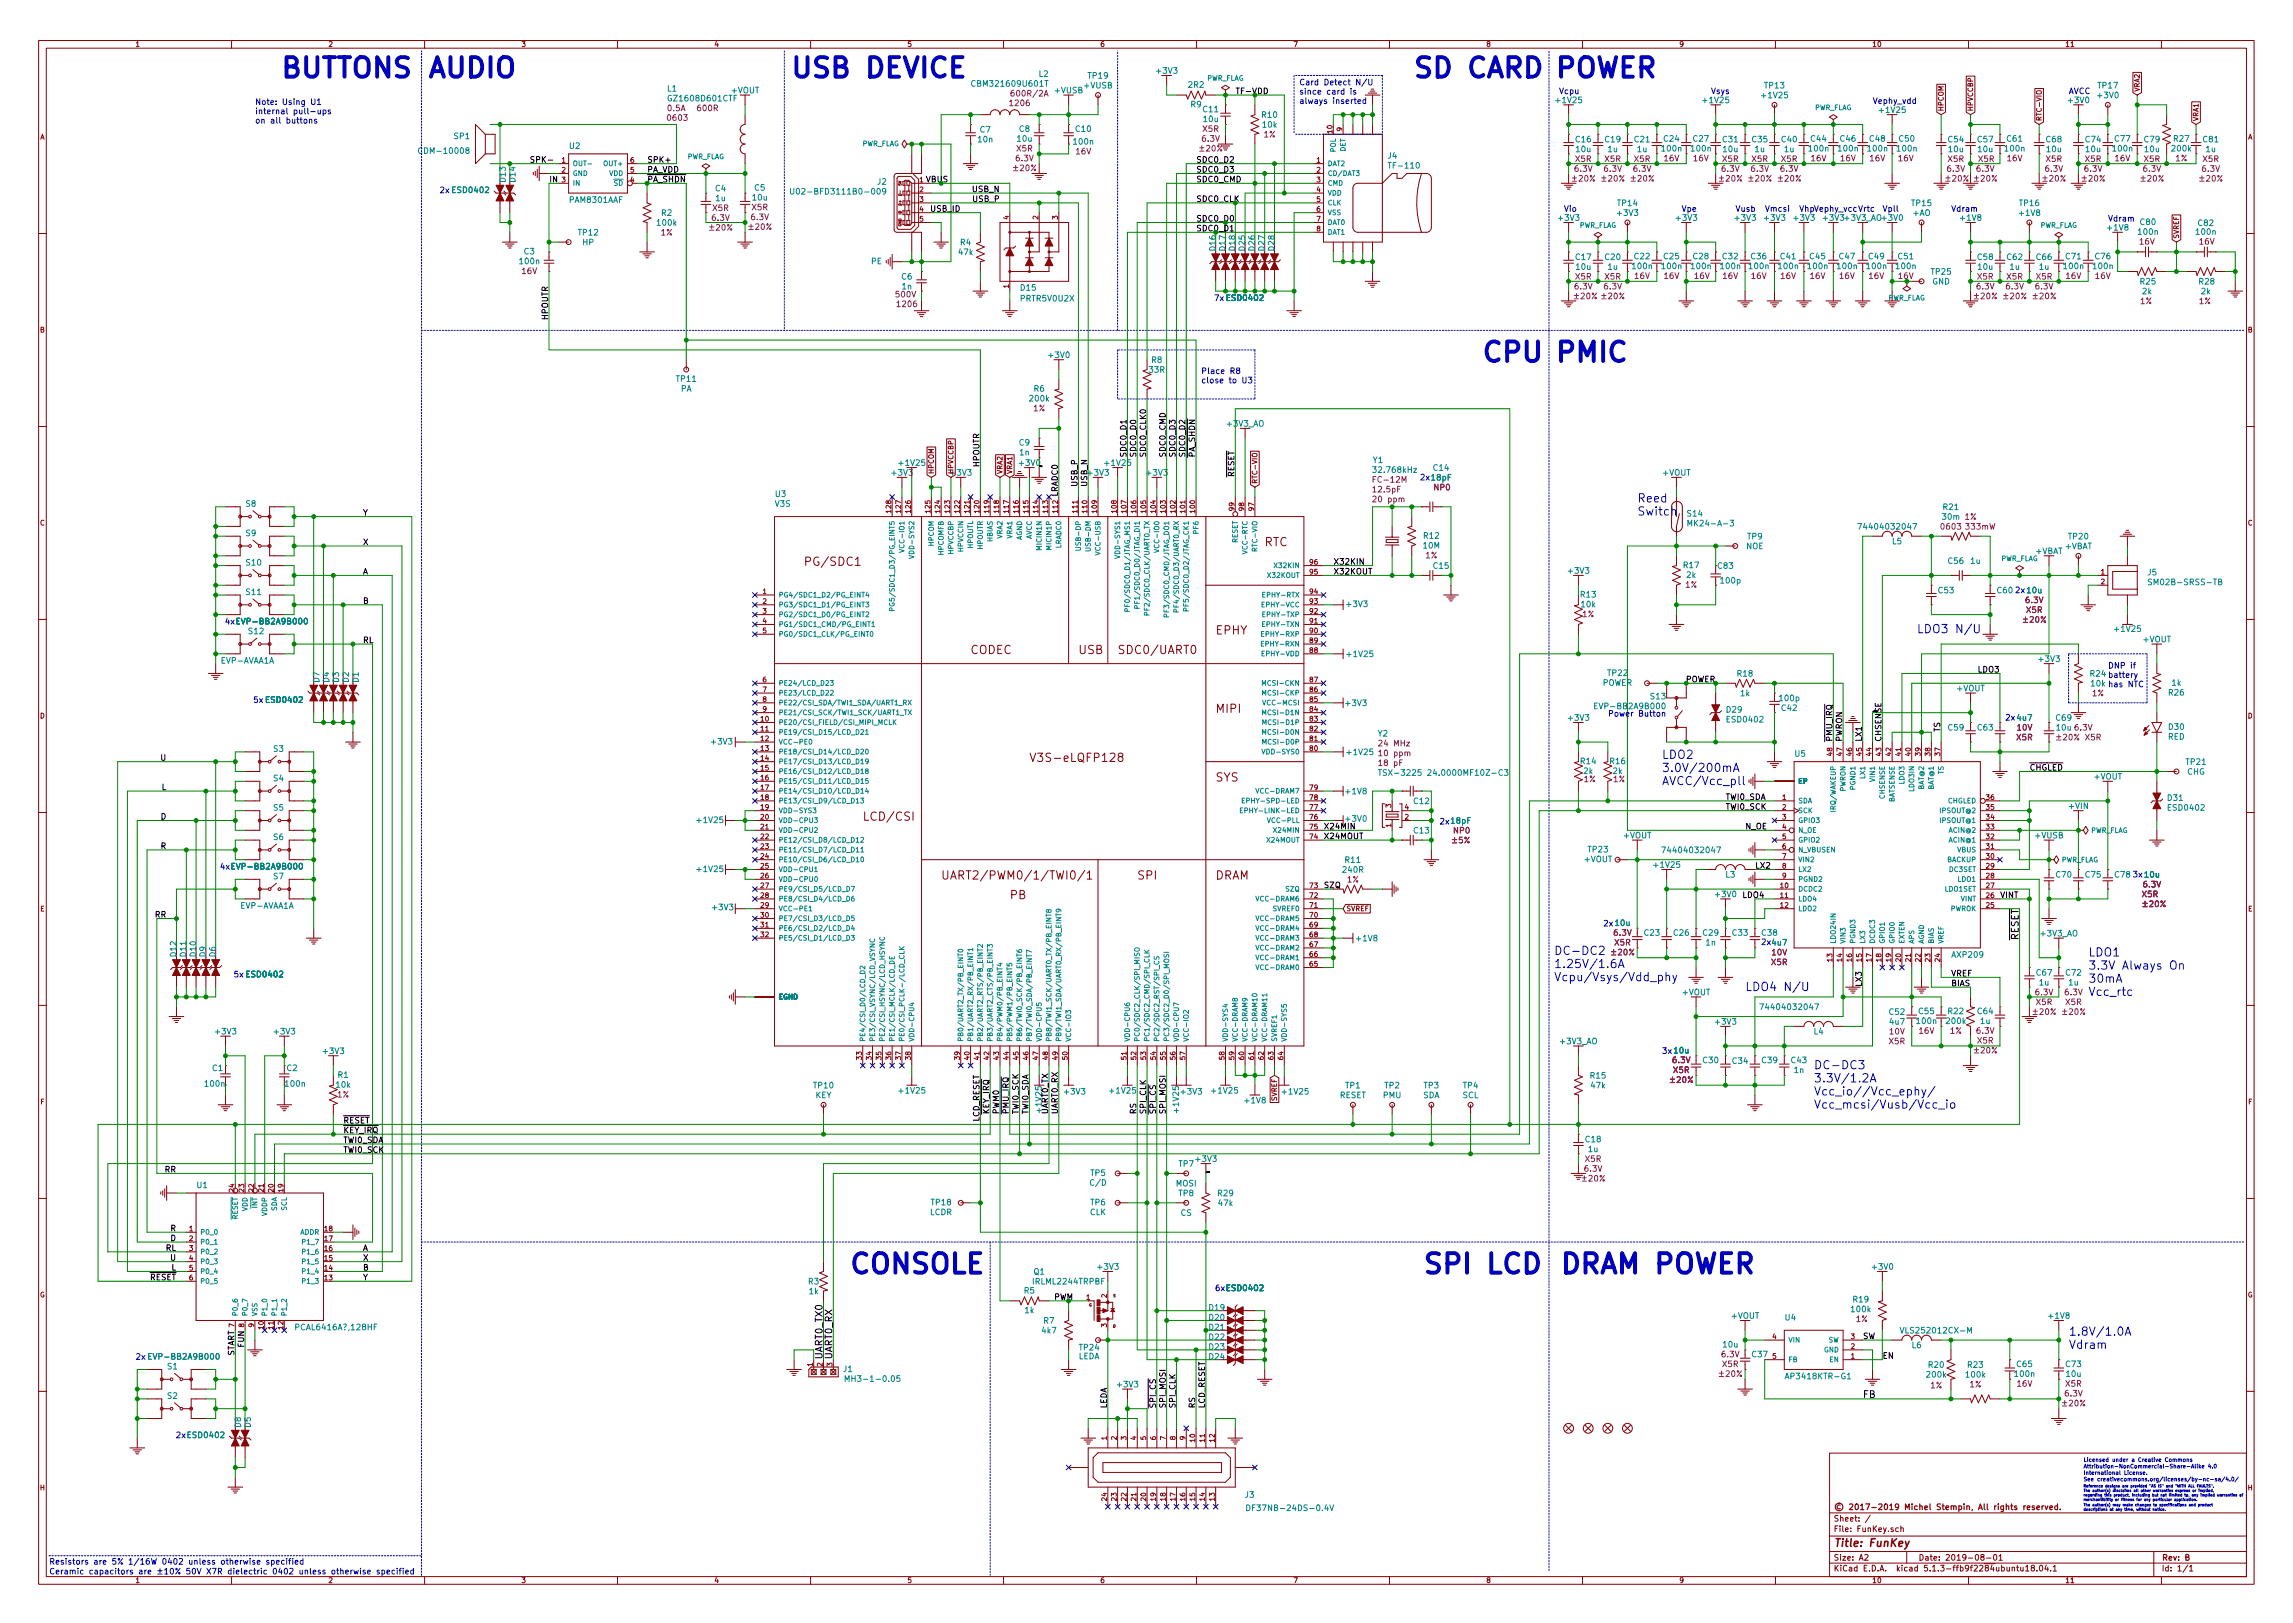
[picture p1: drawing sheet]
<svg xmlns="http://www.w3.org/2000/svg" width="297mm" height="210mm" viewBox="0 0 297 210" stroke-linecap="round" stroke-linejoin="round" font-family="sans-serif">
<defs><g id="words">
<g font-size="3.5" fill="#0000c2">
<text x="36.2" y="10.1">BUTTONS</text>
<text x="55.2" y="10.1">AUDIO</text>
<text x="102.2" y="10.1">USB DEVICE</text>
<text x="182.9" y="10.1">SD CARD</text>
<text x="201.3" y="10.1">POWER</text>
<text x="191.8" y="46.9">CPU</text>
<text x="201.3" y="46.9">PMIC</text>
<text x="109.9" y="165">CONSOLE</text>
<text x="184.1" y="165">SPI LCD</text>
<text x="201.9" y="165">DRAM POWER</text>
</g>
<g font-size="1.5" fill="#0000c2">
<text x="212.1" y="65.1">Reed</text>
<text x="212.1" y="66.8">Switch</text>
<text x="248.3" y="82">LDO3 N/U</text>
<text x="215.3" y="98.3">LDO2</text>
<text x="215.3" y="100">3.0V/200mA</text>
<text x="215.3" y="101.7">AVCC/Vcc_pll</text>
<text x="201.3" y="123.7">DC-DC2</text>
<text x="201.3" y="125.4">1.25V/1.6A</text>
<text x="270.5" y="123.9">LDO1</text>
<text x="270.5" y="125.6">3.3V Always On</text>
<text x="201.3" y="127.1">Vcpu/Vsys/Vdd_phy</text>
<text x="226.1" y="128.4">LDO4 N/U</text>
<text x="270.5" y="127.3">30mA</text>
<text x="270.5" y="129">Vcc_rtc</text>
<text x="234.9" y="138.5">DC-DC3</text>
<text x="234.9" y="140.2">3.3V/1.2A</text>
<text x="234.9" y="141.9">Vcc_io//Vcc_ephy/</text>
<text x="234.9" y="143.6">Vcc_mcsi/Vusb/Vcc_io</text>
<text x="268" y="173">1.8V/1.0A</text>
<text x="268" y="174.7">Vdram</text>
</g>
<g font-size="1.5" fill="#840000">
<text x="163.8" y="70.8">RTC</text>
<text x="104.6" y="73.3">PG/SDC1</text>
<text x="157.5" y="82.2">EPHY</text>
<text x="125.7" y="84.7">CODEC</text>
<text x="139.7" y="84.7">USB</text>
<text x="145.2" y="84.7">SDC0/UART0</text>
<text x="157.6" y="92.3">MIPI</text>
<text x="134.2" y="98.7">V3S-eLQFP128</text>
<text x="157.5" y="101.2">SYS</text>
<text x="112.1" y="106.3">LCD/CSI</text>
<text x="123.6" y="113.9">UART2/PWM0/1/TWI0/1</text>
<text x="147.4" y="113.9">SPI</text>
<text x="157.4" y="113.9">DRAM</text>
<text x="130.8" y="116.5">PB</text>
</g>
<text font-size="1.4" fill="#840000" x="237.5" y="200.4">Title: FunKey</text>
<g font-size="1.2">
<text x="261.5" y="121.9" transform="rotate(-90 261.5 121.9)">RESET</text>
<text x="106.6" y="176.1" transform="rotate(-90 106.6 176.1)">UART0_TX0</text>
<text x="107.8" y="176.1" transform="rotate(-90 107.8 176.1)">UART0_RX</text>
<text x="241.3" y="181.1">FB</text>
</g>
<g font-size="1" fill="#008484">
<text x="86.4" y="11.9">L1</text>
<text x="126.3" y="11.2">CBM321609U601T</text>
<text x="134.6" y="10">L2</text>
<text x="140.5" y="11.4">+VUSB</text>
<text x="141" y="10.2">TP19</text>
<text x="149.9" y="9.5">+3V3</text>
<text x="154" y="11.4">2R2</text>
<text x="228.6" y="11.4">TP13</text>
<text x="271.8" y="11.4">TP17</text>
<text x="86.8" y="13.1">GZ1608D601CTF</text>
<text x="94.8" y="12.1">+VOUT</text>
<text x="127" y="17.2">C7</text>
<text x="132.1" y="17.1">C8</text>
<text x="136.7" y="12.1">+VUSB</text>
<text x="139.4" y="17.1">C10</text>
<text x="154.3" y="13.9">R9</text>
<text x="155.9" y="14.5">C11</text>
<text x="155.9" y="15.8">10u</text>
<text x="163.5" y="15.3">R10</text>
<text x="163.6" y="16.5">10k</text>
<text x="201.7" y="13.4">+1V25</text>
<text x="220.7" y="13.4">+1V25</text>
<text x="228.3" y="12.7">+1V25</text>
<text x="243.6" y="14.6">+1V25</text>
<text x="268" y="13.4">+3V0</text>
<text x="271.8" y="12.7">+3V0</text>
<text x="54.7" y="19.9">CDM-10008</text>
<text x="58.9" y="18">SP1</text>
<text x="65.5" y="23.6" transform="rotate(-90 65.5 23.6)">D13</text>
<text x="66.8" y="23.6" transform="rotate(-90 66.8 23.6)">D14</text>
<text x="73.8" y="19.3">U2</text>
<text x="113.7" y="23.9">J2</text>
<text x="126.7" y="18.4">10n</text>
<text x="131.8" y="18.3">10u</text>
<text x="139.2" y="18.7">100n</text>
<text x="179.8" y="20.6">J4</text>
<text x="180.2" y="21.8">TF-110</text>
<text x="204.2" y="18.4">C16</text>
<text x="204.2" y="19.7">10u</text>
<text x="208" y="18.4">C19</text>
<text x="208.3" y="19.7">1u</text>
<text x="211.8" y="18.4">C21</text>
<text x="212.1" y="19.7">1u</text>
<text x="215.4" y="19.6">100n</text>
<text x="215.6" y="18.3">C24</text>
<text x="219.2" y="19.6">100n</text>
<text x="219.4" y="18.3">C27</text>
<text x="223.2" y="18.4">C31</text>
<text x="223.3" y="19.7">10u</text>
<text x="227" y="18.4">C35</text>
<text x="227.4" y="19.7">1u</text>
<text x="230.8" y="18.4">C40</text>
<text x="231.2" y="19.7">1u</text>
<text x="234.4" y="19.6">100n</text>
<text x="234.6" y="18.3">C44</text>
<text x="238.2" y="19.6">100n</text>
<text x="238.4" y="18.3">C46</text>
<text x="242" y="19.6">100n</text>
<text x="242.2" y="18.3">C48</text>
<text x="245.8" y="19.6">100n</text>
<text x="246" y="18.3">C50</text>
<text x="252.4" y="18.4">C54</text>
<text x="252.5" y="19.7">10u</text>
<text x="256.2" y="18.4">C57</text>
<text x="256.3" y="19.7">10u</text>
<text x="259.8" y="19.6">100n</text>
<text x="260" y="18.3">C61</text>
<text x="265.1" y="18.4">C68</text>
<text x="265.2" y="19.7">10u</text>
<text x="270.2" y="18.4">C74</text>
<text x="270.2" y="19.7">10u</text>
<text x="273.8" y="19.6">100n</text>
<text x="274" y="18.3">C77</text>
<text x="277.8" y="18.4">C79</text>
<text x="277.9" y="19.7">10u</text>
<text x="281.4" y="19.6">200k</text>
<text x="281.6" y="18.3">R27</text>
<text x="285.4" y="18.4">C81</text>
<text x="285.8" y="19.7">1u</text>
<text x="73.8" y="26.3">PAM8301AAF</text>
<text x="85.2" y="29.2">100k</text>
<text x="85.7" y="28">R2</text>
<text x="92.7" y="24.8">C4</text>
<text x="92.7" y="26.1">1u</text>
<text x="97.5" y="26">10u</text>
<text x="97.8" y="24.7">C5</text>
<text x="103.5" y="25.2">U02-BFD3111B0-009</text>
<text x="202" y="28.6">+3V3</text>
<text x="209.6" y="26.7">TP14</text>
<text x="209.6" y="28">+3V3</text>
<text x="217.2" y="28.6">+3V3</text>
<text x="224.8" y="28.6">+3V3</text>
<text x="228.6" y="28.6">+3V3</text>
<text x="232.4" y="28.6">+3V3</text>
<text x="236.3" y="28.6">+3V3 +3V3_AO +3V0</text>
<text x="247.7" y="26.7">TP15</text>
<text x="247.8" y="28">+AO</text>
<text x="254" y="28.6">+1V8</text>
<text x="261.6" y="26.7">TP16</text>
<text x="261.7" y="28">+1V8</text>
<text x="273.1" y="29.9">+1V8</text>
<text x="277.3" y="29.1">C80</text>
<text x="284.8" y="29.3">C82</text>
<text x="67.4" y="34.2">100n</text>
<text x="67.9" y="33">C3</text>
<text x="75" y="30.5">TP12</text>
<text x="75.5" y="31.8">HP</text>
<text x="112.9" y="34.2">PE</text>
<text x="124.2" y="33">47k</text>
<text x="124.4" y="31.8">R4</text>
<text x="157.5" y="32.5" transform="rotate(-90 157.5 32.5)">D16</text>
<text x="158.7" y="32.5" transform="rotate(-90 158.7 32.5)">D17</text>
<text x="160" y="32.5" transform="rotate(-90 160 32.5)">D18</text>
<text x="161.3" y="32.5" transform="rotate(-90 161.3 32.5)">D25</text>
<text x="162.5" y="32.5" transform="rotate(-90 162.5 32.5)">D26</text>
<text x="163.8" y="32.5" transform="rotate(-90 163.8 32.5)">D27</text>
<text x="165.1" y="32.5" transform="rotate(-90 165.1 32.5)">D28</text>
<text x="204.2" y="33.7">C17</text>
<text x="204.2" y="34.9">10u</text>
<text x="208" y="33.7">C20</text>
<text x="208.3" y="34.9">1u</text>
<text x="211.5" y="34.9">100n</text>
<text x="211.8" y="33.6">C22</text>
<text x="215.4" y="34.9">100n</text>
<text x="215.6" y="33.6">C25</text>
<text x="219.2" y="34.9">100n</text>
<text x="219.4" y="33.6">C28</text>
<text x="223" y="34.9">100n</text>
<text x="223.2" y="33.6">C32</text>
<text x="226.7" y="34.9">100n</text>
<text x="226.9" y="33.6">C36</text>
<text x="230.5" y="34.9">100n</text>
<text x="230.7" y="33.6">C41</text>
<text x="234.3" y="34.9">100n</text>
<text x="234.5" y="33.6">C45</text>
<text x="238.1" y="34.9">100n</text>
<text x="238.3" y="33.6">C47</text>
<text x="241.9" y="34.9">100n</text>
<text x="242.1" y="33.6">C49</text>
<text x="245.7" y="34.9">100n</text>
<text x="245.9" y="33.6">C51</text>
<text x="250.2" y="35.6">TP25</text>
<text x="256.2" y="33.7">C58</text>
<text x="256.3" y="34.9">10u</text>
<text x="260" y="33.7">C62</text>
<text x="260.4" y="34.9">1u</text>
<text x="263.8" y="33.7">C66</text>
<text x="264.2" y="34.9">1u</text>
<text x="267.4" y="34.9">100n</text>
<text x="267.6" y="33.6">C71</text>
<text x="271.2" y="34.9">100n</text>
<text x="271.4" y="33.6">C76</text>
<text x="277.1" y="30.4">100n</text>
<text x="284.6" y="30.4">100n</text>
<text x="116.8" y="36.2">C6</text>
<text x="116.9" y="37.5">1n</text>
<text x="132.2" y="37.6">D15</text>
<text x="132.3" y="39">PRTR5V0U2X</text>
<text x="159" y="39">ESD0402</text>
<text x="250.3" y="36.8">GND</text>
<text x="277.3" y="36.8">R25</text>
<text x="277.6" y="38.1">2k</text>
<text x="284.9" y="36.8">R28</text>
<text x="285.2" y="38.1">2k</text>
<text x="135.9" y="46.4">+3V0</text>
<text x="149.2" y="47">R8</text>
<text x="87.7" y="49.5">TP11</text>
<text x="88.2" y="50.7">PA</text>
<text x="133.5" y="52">200k</text>
<text x="134" y="50.7">R6</text>
<text x="148.9" y="48.3">33R</text>
<text x="132" y="57.7">C9</text>
<text x="132.1" y="59">1n</text>
<text x="159" y="55.3">+3V3_AO</text>
<text x="177.9" y="60">Y1</text>
<text x="31.9" y="65.6">S8</text>
<text x="100.4" y="65.6">V3S</text>
<text x="100.5" y="64.4">U3</text>
<text x="116.6" y="60.3">+1V25</text>
<text x="141" y="61.6">+3V3</text>
<text x="143.3" y="60.3">+1V25</text>
<text x="148.6" y="61.6">+3V3</text>
<text x="178.2" y="61.2">32.768kHz</text>
<text x="185.5" y="62.2">18pF</text>
<text x="185.7" y="61">C14</text>
<text x="215.4" y="61.6">+VOUT</text>
<text x="31.9" y="69.5">S9</text>
<text x="184.4" y="71.1">10M</text>
<text x="184.5" y="69.8">R12</text>
<text x="218.6" y="66.9">S14</text>
<text x="219.2" y="68.2">MK24-A-3</text>
<text x="226.2" y="71.1">NOE</text>
<text x="226.4" y="69.9">TP9</text>
<text x="241.3" y="68.6">74404032047</text>
<text x="245.1" y="70.5">L5</text>
<text x="251.7" y="67.3">30m</text>
<text x="251.8" y="66.1">R21</text>
<text x="263.7" y="71.8">+VBAT</text>
<text x="267.5" y="71.1">+VBAT</text>
<text x="268" y="69.9">TP20</text>
<text x="31.9" y="73.3">S10</text>
<text x="31.9" y="77.1">S11</text>
<text x="185.7" y="73.7">C15</text>
<text x="203.2" y="74.3">+3V3</text>
<text x="204.8" y="77.4">R13</text>
<text x="218.1" y="73.6">R17</text>
<text x="218.5" y="74.9">2k</text>
<text x="222.6" y="73.7">C83</text>
<text x="223" y="75.6">100p</text>
<text x="251.1" y="76.9">C53</text>
<text x="252.4" y="73">C56</text>
<text x="255.3" y="73">1u</text>
<text x="258.8" y="76.9">C60</text>
<text x="278.2" y="74.5">J5</text>
<text x="278.9" y="75.8">SM02B-SRSS-TB</text>
<text x="31.1" y="80.9">EVP-BB2A9B000</text>
<text x="32.2" y="82.2">S12</text>
<text x="174.5" y="78.6">+3V3</text>
<text x="204.9" y="78.7">10k</text>
<text x="274.1" y="81.8">+1V25</text>
<text x="277.6" y="83.2">+VOUT</text>
<text x="28.7" y="86">EVP-AVAA1A</text>
<text x="41.4" y="88.4" transform="rotate(-90 41.4 88.4)">D7</text>
<text x="42.6" y="88.4" transform="rotate(-90 42.6 88.4)">D4</text>
<text x="43.9" y="88.4" transform="rotate(-90 43.9 88.4)">D3</text>
<text x="45.2" y="88.4" transform="rotate(-90 45.2 88.4)">D2</text>
<text x="46.5" y="88.4" transform="rotate(-90 46.5 88.4)">D1</text>
<text x="174.6" y="85.1">+1V25</text>
<text x="207.6" y="88.8">POWER</text>
<text x="208.3" y="87.6">TP22</text>
<text x="225.1" y="87.6">R18</text>
<text x="253.5" y="89.6">+VOUT</text>
<text x="264.2" y="85.7">+3V3</text>
<text x="281.4" y="88.8">1k</text>
<text x="34.6" y="91">ESD0402</text>
<text x="174.4" y="91.5">+3V3</text>
<text x="178.5" y="95.4">Y2</text>
<text x="203.2" y="93.4">+3V3</text>
<text x="206.9" y="91.9">EVP-BB2A9B000</text>
<text x="213.9" y="90.6">S13</text>
<text x="223.7" y="92.3">D29</text>
<text x="223.8" y="93.6">ESD0402</text>
<text x="225.5" y="90.2">1k</text>
<text x="230.6" y="90.8">100p</text>
<text x="230.8" y="92.1">C42</text>
<text x="252.4" y="94.6">C59</text>
<text x="256.2" y="94.6">C63</text>
<text x="261.4" y="93.4">4u7</text>
<text x="266.4" y="93.4">C69</text>
<text x="280.8" y="95.8">RED</text>
<text x="281" y="94.5">D30</text>
<text x="281" y="90.1">R26</text>
<text x="35.4" y="97.4">S3</text>
<text x="35.4" y="101.2">S4</text>
<text x="92.2" y="96.5">+3V3</text>
<text x="174.6" y="97.8">+1V25</text>
<text x="180.1" y="100.5">TSX-3225 24.0000MF10Z-C3</text>
<text x="204.8" y="99">R14</text>
<text x="205.2" y="100.3">2k</text>
<text x="208.6" y="99">R16</text>
<text x="209" y="100.3">2k</text>
<text x="232.5" y="98">U5</text>
<text x="271.3" y="101">+VOUT</text>
<text x="283.2" y="99.1">TP21</text>
<text x="283.3" y="100.3">CHG</text>
<text x="35.4" y="105">S5</text>
<text x="90.4" y="106.6">+1V25</text>
<text x="174.4" y="102.9">+1V8</text>
<text x="174.4" y="106.4">+3V0</text>
<text x="183.2" y="104.2">C12</text>
<text x="183.2" y="108">C13</text>
<text x="268.1" y="104.8">+VIN</text>
<text x="280.8" y="103.7">D31</text>
<text x="281" y="105">ESD0402</text>
<text x="30.4" y="112.6">EVP-BB2A9B000</text>
<text x="35.4" y="108.8">S6</text>
<text x="35.4" y="113.9">S7</text>
<text x="90.4" y="113">+1V25</text>
<text x="174" y="113">240R</text>
<text x="174.3" y="111.8">R11</text>
<text x="205.3" y="111.7">+VOUT</text>
<text x="205.8" y="110.4">TP23</text>
<text x="210.3" y="108.6">+VOUT</text>
<text x="214.4" y="112.4">+1V25</text>
<text x="215.9" y="110.5">74404032047</text>
<text x="223.5" y="113.7">L3</text>
<text x="263.7" y="108.6">+VUSB</text>
<text x="266.4" y="113.7">C70</text>
<text x="270.2" y="113.7">C75</text>
<text x="274" y="113.7">C78</text>
<text x="31.2" y="117.7">EVP-AVAA1A</text>
<text x="92.4" y="117.9">+3V3</text>
<text x="209.3" y="119.9">10u</text>
<text x="222.3" y="116.2">+3V0</text>
<text x="22.8" y="123.9" transform="rotate(-90 22.8 123.9)">D12</text>
<text x="24.1" y="123.9" transform="rotate(-90 24.1 123.9)">D11</text>
<text x="25.4" y="123.9" transform="rotate(-90 25.4 123.9)">D10</text>
<text x="26.7" y="124" transform="rotate(-90 26.7 124)">D9</text>
<text x="27.9" y="124" transform="rotate(-90 27.9 124)">D6</text>
<text x="175.8" y="121.9">+1V8</text>
<text x="213" y="121.2">C23</text>
<text x="216.9" y="121.2">C26</text>
<text x="220.6" y="121.2">C29</text>
<text x="221" y="122.5">1n</text>
<text x="224.5" y="121.2">C33</text>
<text x="228.3" y="121.2">C38</text>
<text x="229.6" y="122.5">4u7</text>
<text x="252.9" y="124.1">AXP209</text>
<text x="264.4" y="121.3">+3V3_AO</text>
<text x="218" y="128.9">+VOUT</text>
<text x="228.6" y="130.8">74404032047</text>
<text x="244.8" y="131.5">C52</text>
<text x="248.6" y="131.4">C55</text>
<text x="252.4" y="131.4">R22</text>
<text x="256.2" y="131.4">C64</text>
<text x="263.8" y="126.4">C67</text>
<text x="264.2" y="127.7">1u</text>
<text x="267.7" y="126.4">C72</text>
<text x="268" y="127.7">1u</text>
<text x="28" y="134">+3V3</text>
<text x="35.6" y="134">+3V3</text>
<text x="41.9" y="136.5">+3V3</text>
<text x="202.2" y="135.3">+3V3_AO</text>
<text x="220.6" y="137.7">C30</text>
<text x="222.3" y="132.7">+3V3</text>
<text x="224.5" y="137.8">C34</text>
<text x="228.3" y="137.7">C39</text>
<text x="232.1" y="137.7">C43</text>
<text x="235" y="134">L4</text>
<text x="244.8" y="132.7">4u7</text>
<text x="248.4" y="132.6">100n</text>
<text x="252.2" y="132.6">200k</text>
<text x="256.6" y="132.6">1u</text>
<text x="26.6" y="140.8">100n</text>
<text x="27.5" y="138.7">C1</text>
<text x="37" y="140.8">100n</text>
<text x="37.2" y="138.7">C2</text>
<text x="43.6" y="140.9">10k</text>
<text x="43.8" y="139.6">R1</text>
<text x="105.4" y="141">TP10</text>
<text x="105.6" y="142.3">KEY</text>
<text x="116.6" y="141.7">+1V25</text>
<text x="138" y="141.8">+3V3</text>
<text x="143.9" y="141.7">+1V25</text>
<text x="153.1" y="141.8">+3V3</text>
<text x="157.1" y="141.7">+1V25</text>
<text x="161.3" y="142.9">+1V8</text>
<text x="166.2" y="141.8">+1V25</text>
<text x="173.5" y="142.3">RESET</text>
<text x="174.3" y="141">TP1</text>
<text x="179.2" y="142.3">PMU</text>
<text x="179.4" y="141">TP2</text>
<text x="184.3" y="142.3">SDA</text>
<text x="184.5" y="141">TP3</text>
<text x="189.5" y="142.3">SCL</text>
<text x="189.5" y="141">TP4</text>
<text x="206.1" y="139.7">R15</text>
<text x="206.1" y="141">47k</text>
<text x="232.4" y="139">1n</text>
<text x="152.7" y="144" transform="rotate(-90 152.7 144)">+1V25</text>
<text x="205.4" y="148">C18</text>
<text x="205.8" y="149.2">1u</text>
<text x="25.5" y="153.9">U1</text>
<text x="141.3" y="152.3">TP5</text>
<text x="141.3" y="153.6">C/D</text>
<text x="152.3" y="153.7">MOSI</text>
<text x="152.7" y="151.1">TP7</text>
<text x="152.7" y="155">TP8</text>
<text x="155" y="150.5">+3V3</text>
<text x="157.8" y="155">R29</text>
<text x="120.5" y="157.4">LCDR</text>
<text x="120.7" y="156.1">TP18</text>
<text x="141.2" y="157.4">CLK</text>
<text x="141.3" y="156.1">TP6</text>
<text x="152.9" y="157.5">CS</text>
<text x="157.9" y="156.2">47k</text>
<text x="104.7" y="166.4">R3</text>
<text x="104.8" y="167.7">1k</text>
<text x="132.7" y="167.6">R5</text>
<text x="133.9" y="165.1">Q1</text>
<text x="133.9" y="166.4">IRLML2244TRPBF</text>
<text x="142.3" y="164.5">+3V3</text>
<text x="242.6" y="164.5">+3V0</text>
<text x="38.6" y="172.3">PCAL6416A?,128HF</text>
<text x="132.8" y="170.1">1k</text>
<text x="135" y="172.7">4k7</text>
<text x="135.2" y="171.5">R7</text>
<text x="156.7" y="173.6">D22</text>
<text x="156.7" y="172.3">D21</text>
<text x="156.7" y="171.1">D20</text>
<text x="156.7" y="169.8">D19</text>
<text x="224.3" y="170.8">+VOUT</text>
<text x="231.3" y="171.1">U4</text>
<text x="239.9" y="170">100k</text>
<text x="240.1" y="168.7">R19</text>
<text x="246.7" y="172.7">VLS252012CX-M</text>
<text x="265.5" y="170.8">+1V8</text>
<text x="19.6" y="176.1">EVP-BB2A9B000</text>
<text x="21.7" y="177.4">S1</text>
<text x="109.3" y="177.7">J1</text>
<text x="110.3" y="179">MH3-1-0.05</text>
<text x="139.7" y="176.1">LEDA</text>
<text x="139.9" y="174.9">TP24</text>
<text x="144.8" y="179.7">+3V3</text>
<text x="156.7" y="176.1">D24</text>
<text x="156.7" y="174.9">D23</text>
<text x="223.3" y="174.6">10u</text>
<text x="227" y="175.8">C37</text>
<text x="231.7" y="178.7">AP3418KTR-G1</text>
<text x="247.7" y="174.6">L6</text>
<text x="249.7" y="178.5">200k</text>
<text x="249.9" y="177.2">R20</text>
<text x="254.7" y="178.5">100k</text>
<text x="254.9" y="177.2">R23</text>
<text x="261.1" y="178.4">100n</text>
<text x="261.3" y="177.1">C65</text>
<text x="267.7" y="177.1">C73</text>
<text x="267.7" y="178.4">10u</text>
<text x="21.7" y="181.2">S2</text>
<text x="31.2" y="184.9" transform="rotate(-90 31.2 184.9)">D8</text>
<text x="32.5" y="184.9" transform="rotate(-90 32.5 184.9)">D5</text>
<text x="24.4" y="186.3">ESD0402</text>
<text x="161.3" y="194">J3</text>
<text x="162.3" y="195.7">DF37NB-24DS-0.4V</text>
</g>
<g font-size="1" fill="#0000c2">
<text x="168.3" y="11">Card Detect N/U</text>
<text x="33" y="13.6">Note: Using U1</text>
<text x="33" y="14.8">internal pull-ups</text>
<text x="33" y="16">on all buttons</text>
<text x="168.3" y="12.2">since card is</text>
<text x="168.3" y="13.5">always inserted</text>
<text x="201.9" y="12.2">Vcpu</text>
<text x="221.6" y="12.2">Vsys</text>
<text x="242.6" y="13.5">Vephy_vdd</text>
<text x="268" y="12.2">AVCC</text>
<text x="56.9" y="25">2x ESD0402</text>
<text x="202.6" y="27.4">Vio</text>
<text x="217.8" y="27.4">Vpe</text>
<text x="224.8" y="27.4">Vusb</text>
<text x="228.6" y="27.4">Vmcsi</text>
<text x="233" y="27.4">VhpVephy_vcc Vrtc</text>
<text x="243.8" y="27.4">Vpll</text>
<text x="252.7" y="27.4">Vdram</text>
<text x="273" y="28.7">Vdram</text>
<text x="155.6" y="48.4">Place R8</text>
<text x="155.6" y="49.7">close to U3</text>
<text x="261" y="76.8">2x 10u</text>
<text x="29.1" y="80.9">4x</text>
<text x="270.8" y="87.6">R24 battery</text>
<text x="270.9" y="88.9">10k has NTC</text>
<text x="273" y="86.6">DNP if</text>
<text x="208.3" y="92.8">Power Button</text>
<text x="259.7" y="93.3">2x 4u7</text>
<text x="186.4" y="106.8">2x 18pF</text>
<text x="28.4" y="112.6">4x</text>
<text x="276.2" y="113.7">3x 10u</text>
<text x="207.6" y="120">2x 10u</text>
<text x="228.1" y="122.4">2x 4u7</text>
<text x="30.2" y="126.6">5x ESD0402</text>
<text x="215.3" y="136.5">3x 10u</text>
<text x="157.4" y="167.3">6x ESD0402</text>
<text x="17.5" y="176.1">2x</text>
<text x="6.3" y="202.7">Resistors are 5% 1/16W 0402 unless otherwise specified</text>
<text x="6.3" y="204">Ceramic capacitors are ±10% 50V X7R dielectric 0402 unless otherwise specified</text>
</g>
<g font-size="1" fill="#840084">
<text x="86.5" y="14.4">0.5A</text>
<text x="86.6" y="15.6">0603</text>
<text x="90.4" y="14.4">600R</text>
<text x="130.9" y="13.7">1206</text>
<text x="131.3" y="12.5">600R/2A</text>
<text x="155.8" y="17.1">X5R</text>
<text x="163.7" y="17.8">1%</text>
<text x="131.4" y="22.2">±20%</text>
<text x="131.6" y="20.9">6.3V</text>
<text x="131.7" y="19.6">X5R</text>
<text x="139.4" y="20">16V</text>
<text x="155.5" y="19.6">±20%</text>
<text x="155.8" y="18.3">6.3V</text>
<text x="203.8" y="23.5">±20%</text>
<text x="204" y="22.2">6.3V</text>
<text x="204.1" y="21">X5R</text>
<text x="207.6" y="23.5">±20%</text>
<text x="207.8" y="22.2">6.3V</text>
<text x="207.9" y="21">X5R</text>
<text x="211.4" y="23.5">±20%</text>
<text x="211.7" y="22.2">6.3V</text>
<text x="211.7" y="21">X5R</text>
<text x="215.6" y="20.9">16V</text>
<text x="219.4" y="20.9">16V</text>
<text x="222.8" y="23.5">±20%</text>
<text x="223.1" y="22.2">6.3V</text>
<text x="223.1" y="21">X5R</text>
<text x="226.6" y="23.5">±20%</text>
<text x="226.9" y="22.2">6.3V</text>
<text x="226.9" y="21">X5R</text>
<text x="230.4" y="23.5">±20%</text>
<text x="230.7" y="22.2">6.3V</text>
<text x="230.8" y="21">X5R</text>
<text x="234.6" y="20.9">16V</text>
<text x="238.5" y="20.9">16V</text>
<text x="242.3" y="20.9">16V</text>
<text x="245.9" y="20.9">16V</text>
<text x="252.1" y="23.5">±20%</text>
<text x="252.3" y="22.2">6.3V</text>
<text x="252.3" y="21">X5R</text>
<text x="255.8" y="23.5">±20%</text>
<text x="256.1" y="22.2">6.3V</text>
<text x="256.3" y="21">X5R</text>
<text x="260" y="20.9">16V</text>
<text x="264.7" y="23.5">±20%</text>
<text x="265" y="22.2">6.3V</text>
<text x="265" y="21">X5R</text>
<text x="269.8" y="23.5">±20%</text>
<text x="270.1" y="22.2">6.3V</text>
<text x="270.1" y="21">X5R</text>
<text x="274" y="20.9">16V</text>
<text x="277.4" y="23.5">±20%</text>
<text x="277.7" y="22.2">6.3V</text>
<text x="277.7" y="21">X5R</text>
<text x="281.8" y="20.9">1%</text>
<text x="285" y="23.5">±20%</text>
<text x="285.3" y="22.2">6.3V</text>
<text x="285.4" y="21">X5R</text>
<text x="92" y="29.9">±20%</text>
<text x="92.3" y="28.6">6.3V</text>
<text x="92.3" y="27.3">X5R</text>
<text x="97.1" y="29.8">±20%</text>
<text x="97.4" y="28.5">6.3V</text>
<text x="97.4" y="27.2">X5R</text>
<text x="67.6" y="35.5">16V</text>
<text x="85.6" y="30.5">1%</text>
<text x="277.2" y="31.7">16V</text>
<text x="284.9" y="31.7">16V</text>
<text x="116.1" y="38.5">500V</text>
<text x="116.3" y="39.8">1206</text>
<text x="204" y="38.8">±20%</text>
<text x="204" y="37.5">6.3V</text>
<text x="204.1" y="36.2">X5R</text>
<text x="207.6" y="38.8">±20%</text>
<text x="207.8" y="37.5">6.3V</text>
<text x="207.9" y="36.2">X5R</text>
<text x="211.8" y="36.1">16V</text>
<text x="215.6" y="36.1">16V</text>
<text x="219.5" y="36.1">16V</text>
<text x="223.2" y="36.1">16V</text>
<text x="226.9" y="36.1">16V</text>
<text x="230.7" y="36.1">16V</text>
<text x="234.5" y="36.1">16V</text>
<text x="238.3" y="36.1">16V</text>
<text x="242.1" y="36.1">16V</text>
<text x="255.8" y="38.8">±20%</text>
<text x="256.1" y="37.5">6.3V</text>
<text x="256.2" y="36.2">X5R</text>
<text x="259.6" y="38.8">±20%</text>
<text x="259.9" y="37.5">6.3V</text>
<text x="260" y="36.2">X5R</text>
<text x="263.4" y="38.8">±20%</text>
<text x="263.7" y="37.5">6.3V</text>
<text x="263.8" y="36.2">X5R</text>
<text x="267.7" y="36.1">16V</text>
<text x="271.5" y="36.1">16V</text>
<text x="277.3" y="39.4">1%</text>
<text x="284.9" y="39.4">1%</text>
<text x="133.9" y="53.3">1%</text>
<text x="178" y="63.8">12.5pF</text>
<text x="178.1" y="65.1">20 ppm</text>
<text x="178.1" y="62.5">FC-12M</text>
<text x="185.8" y="63.5">NP0</text>
<text x="251.6" y="68.6">0603</text>
<text x="254.5" y="67.3">1%</text>
<text x="254.7" y="68.6">333mW</text>
<text x="184.7" y="72.3">1%</text>
<text x="218.3" y="76.1">1%</text>
<text x="205" y="79.9">1%</text>
<text x="262.2" y="80.7">±20%</text>
<text x="262.5" y="78.1">6.3V</text>
<text x="262.5" y="79.4">X5R</text>
<text x="261.2" y="95.9">X5R</text>
<text x="261.3" y="94.6">10V</text>
<text x="266.4" y="94.6">10u 6.3V</text>
<text x="266.5" y="95.9">±20%</text>
<text x="270.1" y="95.9">X5R</text>
<text x="271" y="90.2">1%</text>
<text x="178.8" y="99.2">18 pF</text>
<text x="178.8" y="96.7">24 MHz</text>
<text x="178.8" y="97.9">10 ppm</text>
<text x="205.2" y="101.3">1%</text>
<text x="209" y="101.3">1%</text>
<text x="188.3" y="108">NP0</text>
<text x="188.2" y="109.2">±5%</text>
<text x="174.5" y="114.3">1%</text>
<text x="277.5" y="116.2">X5R</text>
<text x="277.7" y="117.5">±20%</text>
<text x="277.7" y="115">6.3V</text>
<text x="208.8" y="123.8">±20%</text>
<text x="209.1" y="121.2">6.3V</text>
<text x="209.2" y="122.5">X5R</text>
<text x="229.5" y="125">X5R</text>
<text x="229.6" y="123.8">10V</text>
<text x="263.4" y="131.5">±20%</text>
<text x="263.7" y="128.9">6.3V</text>
<text x="263.8" y="130.2">X5R</text>
<text x="267.3" y="131.5">±20%</text>
<text x="267.5" y="128.9">6.3V</text>
<text x="267.6" y="130.2">X5R</text>
<text x="216.7" y="137.7">6.3V</text>
<text x="244.7" y="135.3">X5R</text>
<text x="244.8" y="134">10V</text>
<text x="248.6" y="133.9">16V</text>
<text x="252.6" y="133.9">1%</text>
<text x="255.8" y="136.5">±20%</text>
<text x="256.1" y="133.9">6.3V</text>
<text x="256.2" y="135.2">X5R</text>
<text x="43.7" y="142.2">1%</text>
<text x="216.4" y="140.3">±20%</text>
<text x="216.8" y="139">X5R</text>
<text x="205" y="153.1">±20%</text>
<text x="205.3" y="151.8">6.3V</text>
<text x="205.4" y="150.5">X5R</text>
<text x="240.4" y="171.3">1%</text>
<text x="222.8" y="178.4">±20%</text>
<text x="223.1" y="175.8">6.3V</text>
<text x="223.1" y="177.1">X5R</text>
<text x="250.1" y="179.9">1%</text>
<text x="255.2" y="179.7">1%</text>
<text x="261.3" y="179.6">16V</text>
<text x="267.6" y="179.6">X5R</text>
<text x="267.3" y="182.2">±20%</text>
<text x="267.5" y="180.9">6.3V</text>
</g>
<g font-size="1">
<text x="160" y="12.2">TF-VDD</text>
<text x="68.6" y="21.1">SPK-</text>
<text x="71.1" y="23.6">IN</text>
<text x="83.8" y="22.3">PA_VDD</text>
<text x="83.8" y="21.1">SPK+</text>
<text x="154.9" y="23.6">SDC0_CMD</text>
<text x="154.9" y="22.3">SDC0_D3</text>
<text x="154.9" y="21.1">SDC0_D2</text>
<text x="120.6" y="27.4">USB_ID</text>
<text x="126" y="24.9">USB_N</text>
<text x="126.1" y="26.2">USB_P</text>
<text x="71" y="41.5" transform="rotate(-90 71 41.5)">HPOUTR</text>
<text x="145.9" y="59.3" transform="rotate(-90 145.9 59.3)">SDC0_D1</text>
<text x="147.2" y="59.3" transform="rotate(-90 147.2 59.3)">SDC0_D0</text>
<text x="148.5" y="59.3" transform="rotate(-90 148.5 59.3)">SDC0_CLK0</text>
<text x="151" y="59.3" transform="rotate(-90 151 59.3)">SDC0_CMD</text>
<text x="152.3" y="59.3" transform="rotate(-90 152.3 59.3)">SDC0_D3</text>
<text x="153.5" y="59.3" transform="rotate(-90 153.5 59.3)">SDC0_D2</text>
<text x="154.8" y="59.3" transform="rotate(-90 154.8 59.3)">PA_SHDN</text>
<text x="126.9" y="60.6" transform="rotate(-90 126.9 60.6)">HPOUTR</text>
<text x="132.1" y="60.3">+3V0</text>
<text x="137" y="64.4" transform="rotate(-90 137 64.4)">LRADC0</text>
<text x="139.6" y="63.1" transform="rotate(-90 139.6 63.1)">USB_P</text>
<text x="140.8" y="63.1" transform="rotate(-90 140.8 63.1)">USB_N</text>
<text x="159.9" y="61.8" transform="rotate(-90 159.9 61.8)">RESET</text>
<text x="47" y="66.8">Y</text>
<text x="47" y="70.6">X</text>
<text x="47" y="74.4">A</text>
<text x="172.7" y="74.4">X32KOUT</text>
<text x="172.7" y="73.1">X32KIN</text>
<text x="47" y="78.2">B</text>
<text x="47" y="83.3">RL</text>
<text x="256.3" y="87.1">LDO3</text>
<text x="251.3" y="94.9" transform="rotate(-90 251.3 94.9)">TS</text>
<text x="20.8" y="98.5">U</text>
<text x="237.4" y="96.1" transform="rotate(-90 237.4 96.1)">PMU_IRQ</text>
<text x="238.6" y="96.1" transform="rotate(-90 238.6 96.1)">PWRON</text>
<text x="241.2" y="96.1" transform="rotate(-90 241.2 96.1)">LX1</text>
<text x="243.7" y="96.1" transform="rotate(-90 243.7 96.1)">CHSENSE</text>
<text x="262.9" y="99.8">CHGLED</text>
<text x="20.8" y="106.2">D</text>
<text x="21" y="102.4">L</text>
<text x="171.4" y="107.4">X24MIN</text>
<text x="223.5" y="104.9">TWI0_SCK</text>
<text x="223.5" y="103.6">TWI0_SDA</text>
<text x="226.1" y="107.4">N_OE</text>
<text x="20.8" y="110">R</text>
<text x="171.4" y="108.7">X24MOUT</text>
<text x="227.3" y="112.5">LX2</text>
<text x="20.1" y="118.9">RR</text>
<text x="171.4" y="115.1">SZQ</text>
<text x="225.8" y="116.3">LDO4</text>
<text x="259.1" y="116.3">VINT</text>
<text x="241.2" y="127.9" transform="rotate(-90 241.2 127.9)">LX3</text>
<text x="252.7" y="127.8">BIAS</text>
<text x="252.7" y="126.5">VREF</text>
<text x="44.4" y="146.8">KEY_IRQ</text>
<text x="44.4" y="149.3">TWI0_SCK</text>
<text x="44.4" y="148.1">TWI0_SDA</text>
<text x="44.4" y="145.5">RESET</text>
<text x="126.9" y="145.3" transform="rotate(-90 126.9 145.3)">LCD_RESET</text>
<text x="128.1" y="144.4" transform="rotate(-90 128.1 144.4)">KEY_IRQ</text>
<text x="129.4" y="144.4" transform="rotate(-90 129.4 144.4)">PWM0</text>
<text x="130.7" y="144.4" transform="rotate(-90 130.7 144.4)">PMU_IRQ</text>
<text x="132" y="144.4" transform="rotate(-90 132 144.4)">TWI0_SCK</text>
<text x="133.2" y="144.4" transform="rotate(-90 133.2 144.4)">TWI0_SDA</text>
<text x="134.9" y="144" transform="rotate(-90 134.9 144)">+1V25</text>
<text x="135.8" y="144.4" transform="rotate(-90 135.8 144.4)">UART0_TX</text>
<text x="137" y="144.4" transform="rotate(-90 137 144.4)">UART0_RX</text>
<text x="147.2" y="144.4" transform="rotate(-90 147.2 144.4)">RS</text>
<text x="148.5" y="144.4" transform="rotate(-90 148.5 144.4)">SPI_CLK</text>
<text x="149.7" y="144.4" transform="rotate(-90 149.7 144.4)">SPI_CS</text>
<text x="151" y="144.4" transform="rotate(-90 151 144.4)">SPI_MOSI</text>
<text x="21.3" y="151.9">RR</text>
<text x="22.1" y="160.8">D</text>
<text x="22.1" y="159.5">R</text>
<text x="19.4" y="165.9">RESET</text>
<text x="21.5" y="162">RL</text>
<text x="22.1" y="163.3">U</text>
<text x="22.2" y="164.6">L</text>
<text x="47" y="162">A</text>
<text x="47" y="164.6">B</text>
<text x="47" y="163.3">X</text>
<text x="47" y="165.9">Y</text>
<text x="136.5" y="168.4">PWM</text>
<text x="241.3" y="173.5">SW</text>
<text x="30.4" y="175.8" transform="rotate(-90 30.4 175.8)">START</text>
<text x="31.6" y="174.5" transform="rotate(-90 31.6 174.5)">FUN</text>
<text x="243.8" y="176">EN</text>
<text x="143.4" y="182.5" transform="rotate(-90 143.4 182.5)">LEDA</text>
<text x="149.7" y="182.5" transform="rotate(-90 149.7 182.5)">SPI_CS</text>
<text x="151" y="182.5" transform="rotate(-90 151 182.5)">SPI_MOSI</text>
<text x="152.3" y="182.5" transform="rotate(-90 152.3 182.5)">SPI_CLK</text>
<text x="154.8" y="182.5" transform="rotate(-90 154.8 182.5)">RS</text>
<text x="156.1" y="182.5" transform="rotate(-90 156.1 182.5)">LCD_RESET</text>
</g>
<g font-size="1" fill="#008400">
<text x="83.8" y="23.6">PA_SHDN</text>
<text x="120" y="23.6">VBUS</text>
<text x="154.9" y="28.7">SDC0_D0</text>
<text x="154.9" y="30">SDC0_D1</text>
<text x="154.9" y="26.2">SDC0_CLK</text>
<text x="245.9" y="36.1">16V</text>
<text x="218.3" y="88.4">POWER</text>
</g>
<g font-size="1" fill="#840000">
<text x="115.6" y="61.6">+3V3</text>
<text x="123.2" y="61.6">+3V3</text>
<text x="237.5" y="197.1">Sheet: /</text>
<text x="237.5" y="195.6">© 2017-2019 Michel Stempin, All rights reserved.</text>
<text x="237.5" y="203.6">KiCad E.D.A. kicad 5.1.3-ffb9f2284ubuntu18.04.1</text>
<text x="237.5" y="202.2">Size: A2</text>
<text x="237.5" y="198.5">File: FunKey.sch</text>
<text x="248.5" y="202.2">Date: 2019-08-01</text>
<text x="280" y="202.2">Rev: B</text>
<text x="280" y="203.6">Id: 1/1</text>
</g>
<g font-size=".9" fill="#840000">
<text x="17.5" y="6.1">1</text>
<text x="42.5" y="6.1">2</text>
<text x="67.5" y="6.1">3</text>
<text x="92.5" y="6.1">4</text>
<text x="117.5" y="6.1">5</text>
<text x="142.5" y="6.1">6</text>
<text x="167.5" y="6.1">7</text>
<text x="192.5" y="6.1">8</text>
<text x="217.5" y="6.1">9</text>
<text x="242.5" y="6.1">10</text>
<text x="267.5" y="6.1">11</text>
<text x="277.2" y="11.9" transform="rotate(-90 277.2 11.9)">VRA2</text>
<text x="172.6" y="17.2" transform="rotate(-90 172.6 17.2)">10</text>
<text x="173.9" y="17" transform="rotate(-90 173.9 17)">9</text>
<text x="251.8" y="14.5" transform="rotate(-90 251.8 14.5)">HPCOM</text>
<text x="255.6" y="14.5" transform="rotate(-90 255.6 14.5)">HPVCCBP</text>
<text x="264.5" y="15.7" transform="rotate(-90 264.5 15.7)">RTC-VIO</text>
<text x="284.8" y="15.7" transform="rotate(-90 284.8 15.7)">VRA1</text>
<text x="5.2" y="18.1">A</text>
<text x="72.8" y="21.1">1</text>
<text x="72.8" y="22.3">2</text>
<text x="72.8" y="23.6">3</text>
<text x="81.7" y="23.6">4</text>
<text x="81.7" y="22.3">5</text>
<text x="81.7" y="21.1">6</text>
<text x="119.1" y="23.6">1</text>
<text x="170.6" y="21.1">1</text>
<text x="170.6" y="22.3">2</text>
<text x="170.6" y="23.6">3</text>
<text x="291.2" y="18.1">A</text>
<text x="119.1" y="24.9">2</text>
<text x="119.1" y="26.2">3</text>
<text x="119.1" y="27.4">4</text>
<text x="119.1" y="28.7">5</text>
<text x="130.7" y="28.4" transform="rotate(-90 130.7 28.4)">4</text>
<text x="134.5" y="28.4" transform="rotate(-90 134.5 28.4)">2</text>
<text x="137" y="28.4" transform="rotate(-90 137 28.4)">3</text>
<text x="170.6" y="24.9">4</text>
<text x="170.6" y="26.2">5</text>
<text x="170.6" y="27.4">6</text>
<text x="170.6" y="28.7">7</text>
<text x="170.6" y="30">8</text>
<text x="282.3" y="31" transform="rotate(-90 282.3 31)">SVREF</text>
<text x="130.7" y="37.3" transform="rotate(-90 130.7 37.3)">1</text>
<text x="5.2" y="43.1">B</text>
<text x="291.2" y="43.1">B</text>
<text x="121" y="61.4" transform="rotate(-90 121 61.4)">HPCOM</text>
<text x="123.5" y="61.4" transform="rotate(-90 123.5 61.4)">HPVCCBP</text>
<text x="129.9" y="61.4" transform="rotate(-90 129.9 61.4)">VRA2</text>
<text x="131.1" y="61.4" transform="rotate(-90 131.1 61.4)">VRA1</text>
<text x="162.9" y="62.7" transform="rotate(-90 162.9 62.7)">RTC-VIO</text>
<text x="5.2" y="68.1">C</text>
<text x="115.4" y="66.4" transform="rotate(-90 115.4 66.4)">128</text>
<text x="116.7" y="66.4" transform="rotate(-90 116.7 66.4)">127</text>
<text x="118" y="66.4" transform="rotate(-90 118 66.4)">126</text>
<text x="120.5" y="66.4" transform="rotate(-90 120.5 66.4)">125</text>
<text x="121.8" y="66.4" transform="rotate(-90 121.8 66.4)">124</text>
<text x="123.1" y="66.4" transform="rotate(-90 123.1 66.4)">123</text>
<text x="124.3" y="66.4" transform="rotate(-90 124.3 66.4)">122</text>
<text x="125.6" y="66.4" transform="rotate(-90 125.6 66.4)">121</text>
<text x="126.9" y="66.4" transform="rotate(-90 126.9 66.4)">120</text>
<text x="128.1" y="66.4" transform="rotate(-90 128.1 66.4)">119</text>
<text x="129.4" y="66.4" transform="rotate(-90 129.4 66.4)">118</text>
<text x="130.7" y="66.4" transform="rotate(-90 130.7 66.4)">117</text>
<text x="132" y="66.4" transform="rotate(-90 132 66.4)">116</text>
<text x="133.2" y="66.4" transform="rotate(-90 133.2 66.4)">115</text>
<text x="134.5" y="66.4" transform="rotate(-90 134.5 66.4)">114</text>
<text x="135.8" y="66.4" transform="rotate(-90 135.8 66.4)">113</text>
<text x="137" y="66.4" transform="rotate(-90 137 66.4)">112</text>
<text x="139.6" y="66.4" transform="rotate(-90 139.6 66.4)">111</text>
<text x="140.8" y="66.4" transform="rotate(-90 140.8 66.4)">110</text>
<text x="142.1" y="66.4" transform="rotate(-90 142.1 66.4)">109</text>
<text x="144.7" y="66.4" transform="rotate(-90 144.7 66.4)">108</text>
<text x="145.9" y="66.4" transform="rotate(-90 145.9 66.4)">107</text>
<text x="147.2" y="66.4" transform="rotate(-90 147.2 66.4)">106</text>
<text x="148.5" y="66.4" transform="rotate(-90 148.5 66.4)">105</text>
<text x="149.7" y="66.4" transform="rotate(-90 149.7 66.4)">104</text>
<text x="151" y="66.4" transform="rotate(-90 151 66.4)">103</text>
<text x="152.3" y="66.4" transform="rotate(-90 152.3 66.4)">102</text>
<text x="153.5" y="66.4" transform="rotate(-90 153.5 66.4)">101</text>
<text x="154.8" y="66.4" transform="rotate(-90 154.8 66.4)">100</text>
<text x="159.9" y="66.1" transform="rotate(-90 159.9 66.1)">99</text>
<text x="161.2" y="66.1" transform="rotate(-90 161.2 66.1)">98</text>
<text x="162.4" y="66.1" transform="rotate(-90 162.4 66.1)">97</text>
<text x="291.2" y="68.1">C</text>
<text x="98.8" y="77">1</text>
<text x="169.7" y="77">94</text>
<text x="169.7" y="74.4">95</text>
<text x="169.7" y="73.1">96</text>
<text x="272.2" y="74.4">1</text>
<text x="272.2" y="75.7">2</text>
<text x="98.8" y="78.2">2</text>
<text x="98.8" y="79.5">3</text>
<text x="98.8" y="80.8">4</text>
<text x="98.8" y="82">5</text>
<text x="169.7" y="83.3">89</text>
<text x="169.7" y="82">90</text>
<text x="169.7" y="80.8">91</text>
<text x="169.7" y="79.5">92</text>
<text x="169.7" y="78.2">93</text>
<text x="98.8" y="88.4">6</text>
<text x="98.8" y="89.7">7</text>
<text x="169.7" y="89.7">86</text>
<text x="169.7" y="88.4">87</text>
<text x="169.7" y="84.6">88</text>
<text x="5.2" y="93.1">D</text>
<text x="98.6" y="93.5">10</text>
<text x="98.6" y="94.7">11</text>
<text x="98.8" y="90.9">8</text>
<text x="98.8" y="92.2">9</text>
<text x="169.7" y="94.7">82</text>
<text x="169.7" y="93.5">83</text>
<text x="169.7" y="92.2">84</text>
<text x="169.7" y="90.9">85</text>
<text x="291.2" y="93.1">D</text>
<text x="98.6" y="96">12</text>
<text x="98.6" y="97.3">13</text>
<text x="98.6" y="98.5">14</text>
<text x="98.6" y="99.8">15</text>
<text x="98.6" y="101.1">16</text>
<text x="169.7" y="97.3">80</text>
<text x="169.7" y="96">81</text>
<text x="237.4" y="97.9" transform="rotate(-90 237.4 97.9)">48</text>
<text x="238.6" y="97.9" transform="rotate(-90 238.6 97.9)">47</text>
<text x="239.9" y="97.9" transform="rotate(-90 239.9 97.9)">46</text>
<text x="241.2" y="97.9" transform="rotate(-90 241.2 97.9)">45</text>
<text x="242.4" y="97.9" transform="rotate(-90 242.4 97.9)">44</text>
<text x="243.7" y="97.9" transform="rotate(-90 243.7 97.9)">43</text>
<text x="245" y="97.9" transform="rotate(-90 245 97.9)">42</text>
<text x="246.3" y="97.9" transform="rotate(-90 246.3 97.9)">41</text>
<text x="247.5" y="97.9" transform="rotate(-90 247.5 97.9)">40</text>
<text x="248.8" y="97.9" transform="rotate(-90 248.8 97.9)">39</text>
<text x="250.1" y="97.9" transform="rotate(-90 250.1 97.9)">38</text>
<text x="251.3" y="97.9" transform="rotate(-90 251.3 97.9)">37</text>
<text x="98.6" y="102.4">17</text>
<text x="98.6" y="103.6">18</text>
<text x="98.6" y="104.9">19</text>
<text x="98.6" y="106.2">20</text>
<text x="98.6" y="107.4">21</text>
<text x="169.7" y="107.4">75</text>
<text x="169.7" y="106.2">76</text>
<text x="169.7" y="104.9">77</text>
<text x="169.7" y="103.6">78</text>
<text x="169.7" y="102.4">79</text>
<text x="180.2" y="107.2" transform="rotate(-90 180.2 107.2)">1</text>
<text x="180.2" y="104.6" transform="rotate(-90 180.2 104.6)">3</text>
<text x="182" y="106.2">2</text>
<text x="182" y="104.9">4</text>
<text x="230.9" y="103.6">1</text>
<text x="230.9" y="104.9">2</text>
<text x="230.9" y="106.2">3</text>
<text x="230.9" y="107.4">4</text>
<text x="257.3" y="107.4">33</text>
<text x="257.3" y="106.2">34</text>
<text x="257.3" y="104.9">35</text>
<text x="257.3" y="103.6">36</text>
<text x="98.6" y="108.7">22</text>
<text x="98.6" y="110">23</text>
<text x="98.6" y="111.2">24</text>
<text x="98.6" y="112.5">25</text>
<text x="98.6" y="113.8">26</text>
<text x="169.7" y="108.7">74</text>
<text x="230.9" y="108.7">5</text>
<text x="230.9" y="110">6</text>
<text x="230.9" y="111.2">7</text>
<text x="230.9" y="112.5">8</text>
<text x="230.9" y="113.8">9</text>
<text x="257.3" y="113.8">28</text>
<text x="257.3" y="112.5">29</text>
<text x="257.3" y="111.2">30</text>
<text x="257.3" y="110">31</text>
<text x="257.3" y="108.7">32</text>
<text x="5.2" y="118.1">E</text>
<text x="98.6" y="115.1">27</text>
<text x="98.6" y="116.3">28</text>
<text x="98.6" y="117.6">29</text>
<text x="98.6" y="118.9">30</text>
<text x="169.7" y="118.9">70</text>
<text x="169.7" y="117.6">71</text>
<text x="169.7" y="116.3">72</text>
<text x="169.7" y="115.1">73</text>
<text x="174.4" y="118">SVREF</text>
<text x="230.7" y="115.1">10</text>
<text x="230.7" y="116.3">11</text>
<text x="230.7" y="117.6">12</text>
<text x="257.3" y="117.6">25</text>
<text x="257.3" y="116.3">26</text>
<text x="257.3" y="115.1">27</text>
<text x="291.2" y="118.1">E</text>
<text x="98.6" y="120.1">31</text>
<text x="98.6" y="121.4">32</text>
<text x="169.7" y="125.2">65</text>
<text x="169.7" y="123.9">66</text>
<text x="169.7" y="122.7">67</text>
<text x="169.7" y="121.4">68</text>
<text x="169.7" y="120.1">69</text>
<text x="237.4" y="124.6" transform="rotate(-90 237.4 124.6)">13</text>
<text x="238.6" y="124.6" transform="rotate(-90 238.6 124.6)">14</text>
<text x="239.9" y="124.6" transform="rotate(-90 239.9 124.6)">16</text>
<text x="241.2" y="124.6" transform="rotate(-90 241.2 124.6)">15</text>
<text x="242.4" y="124.6" transform="rotate(-90 242.4 124.6)">17</text>
<text x="243.7" y="124.6" transform="rotate(-90 243.7 124.6)">18</text>
<text x="245" y="124.6" transform="rotate(-90 245 124.6)">19</text>
<text x="246.3" y="124.6" transform="rotate(-90 246.3 124.6)">20</text>
<text x="247.5" y="124.6" transform="rotate(-90 247.5 124.6)">21</text>
<text x="248.8" y="124.6" transform="rotate(-90 248.8 124.6)">22</text>
<text x="250.1" y="124.6" transform="rotate(-90 250.1 124.6)">23</text>
<text x="251.3" y="124.6" transform="rotate(-90 251.3 124.6)">24</text>
<text x="111.6" y="137.3" transform="rotate(-90 111.6 137.3)">33</text>
<text x="112.9" y="137.3" transform="rotate(-90 112.9 137.3)">34</text>
<text x="114.2" y="137.3" transform="rotate(-90 114.2 137.3)">35</text>
<text x="115.4" y="137.3" transform="rotate(-90 115.4 137.3)">36</text>
<text x="116.7" y="137.3" transform="rotate(-90 116.7 137.3)">37</text>
<text x="118" y="137.3" transform="rotate(-90 118 137.3)">38</text>
<text x="124.3" y="137.3" transform="rotate(-90 124.3 137.3)">39</text>
<text x="125.6" y="137.3" transform="rotate(-90 125.6 137.3)">40</text>
<text x="126.9" y="137.3" transform="rotate(-90 126.9 137.3)">41</text>
<text x="128.1" y="137.3" transform="rotate(-90 128.1 137.3)">42</text>
<text x="129.4" y="137.3" transform="rotate(-90 129.4 137.3)">43</text>
<text x="130.7" y="137.3" transform="rotate(-90 130.7 137.3)">44</text>
<text x="132" y="137.3" transform="rotate(-90 132 137.3)">45</text>
<text x="133.2" y="137.3" transform="rotate(-90 133.2 137.3)">46</text>
<text x="134.5" y="137.3" transform="rotate(-90 134.5 137.3)">47</text>
<text x="135.8" y="137.3" transform="rotate(-90 135.8 137.3)">48</text>
<text x="137" y="137.3" transform="rotate(-90 137 137.3)">49</text>
<text x="138.3" y="137.3" transform="rotate(-90 138.3 137.3)">50</text>
<text x="145.9" y="137.3" transform="rotate(-90 145.9 137.3)">51</text>
<text x="147.2" y="137.3" transform="rotate(-90 147.2 137.3)">52</text>
<text x="148.5" y="137.3" transform="rotate(-90 148.5 137.3)">53</text>
<text x="149.7" y="137.3" transform="rotate(-90 149.7 137.3)">54</text>
<text x="151" y="137.3" transform="rotate(-90 151 137.3)">55</text>
<text x="152.3" y="137.3" transform="rotate(-90 152.3 137.3)">56</text>
<text x="153.5" y="137.3" transform="rotate(-90 153.5 137.3)">57</text>
<text x="158.6" y="137.3" transform="rotate(-90 158.6 137.3)">58</text>
<text x="159.9" y="137.3" transform="rotate(-90 159.9 137.3)">59</text>
<text x="161.2" y="137.3" transform="rotate(-90 161.2 137.3)">60</text>
<text x="162.4" y="137.3" transform="rotate(-90 162.4 137.3)">61</text>
<text x="163.7" y="137.3" transform="rotate(-90 163.7 137.3)">62</text>
<text x="165" y="137.3" transform="rotate(-90 165 137.3)">63</text>
<text x="166.2" y="137.3" transform="rotate(-90 166.2 137.3)">64</text>
<text x="5.2" y="143.1">F</text>
<text x="165.4" y="142.7" transform="rotate(-90 165.4 142.7)">SVREF</text>
<text x="291.2" y="143.1">F</text>
<text x="30.4" y="154.4" transform="rotate(-90 30.4 154.4)">24</text>
<text x="31.6" y="154.4" transform="rotate(-90 31.6 154.4)">23</text>
<text x="32.9" y="154.4" transform="rotate(-90 32.9 154.4)">22</text>
<text x="34.2" y="154.4" transform="rotate(-90 34.2 154.4)">21</text>
<text x="35.4" y="154.4" transform="rotate(-90 35.4 154.4)">20</text>
<text x="36.7" y="154.4" transform="rotate(-90 36.7 154.4)">19</text>
<text x="24.5" y="159.5">1</text>
<text x="24.5" y="160.8">2</text>
<text x="42.1" y="160.8">17</text>
<text x="42.1" y="159.5">18</text>
<text x="24.5" y="162">3</text>
<text x="24.5" y="163.3">4</text>
<text x="24.5" y="164.6">5</text>
<text x="24.5" y="165.9">6</text>
<text x="42.1" y="165.9">13</text>
<text x="42.1" y="164.6">14</text>
<text x="42.1" y="163.3">15</text>
<text x="42.1" y="162">16</text>
<text x="5.2" y="168.1">G</text>
<text x="30.4" y="171.9" transform="rotate(-90 30.4 171.9)">7</text>
<text x="31.6" y="171.9" transform="rotate(-90 31.6 171.9)">8</text>
<text x="32.9" y="171.9" transform="rotate(-90 32.9 171.9)">9</text>
<text x="34.2" y="172.2" transform="rotate(-90 34.2 172.2)">10</text>
<text x="35.4" y="172.2" transform="rotate(-90 35.4 172.2)">11</text>
<text x="36.7" y="172.2" transform="rotate(-90 36.7 172.2)">12</text>
<text x="140.7" y="168.4">1</text>
<text x="143.4" y="171.9" transform="rotate(-90 143.4 171.9)">3</text>
<text x="143.4" y="168.1" transform="rotate(-90 143.4 168.1)">2</text>
<text x="229.6" y="173.5">4</text>
<text x="239.8" y="173.5">3</text>
<text x="291.2" y="168.1">G</text>
<text x="105.3" y="177" transform="rotate(-90 105.3 177)">1</text>
<text x="106.6" y="177" transform="rotate(-90 106.6 177)">2</text>
<text x="107.8" y="177" transform="rotate(-90 107.8 177)">3</text>
<text x="229.6" y="176">5</text>
<text x="239.8" y="176">1</text>
<text x="239.8" y="174.7">2</text>
<text x="143.4" y="186.5" transform="rotate(-90 143.4 186.5)">1</text>
<text x="144.7" y="186.5" transform="rotate(-90 144.7 186.5)">2</text>
<text x="145.9" y="186.5" transform="rotate(-90 145.9 186.5)">3</text>
<text x="147.2" y="186.5" transform="rotate(-90 147.2 186.5)">4</text>
<text x="148.5" y="186.5" transform="rotate(-90 148.5 186.5)">5</text>
<text x="149.7" y="186.5" transform="rotate(-90 149.7 186.5)">6</text>
<text x="151" y="186.5" transform="rotate(-90 151 186.5)">7</text>
<text x="152.3" y="186.5" transform="rotate(-90 152.3 186.5)">8</text>
<text x="153.5" y="186.5" transform="rotate(-90 153.5 186.5)">9</text>
<text x="154.8" y="186.8" transform="rotate(-90 154.8 186.8)">10</text>
<text x="156.1" y="186.8" transform="rotate(-90 156.1 186.8)">11</text>
<text x="157.4" y="186.8" transform="rotate(-90 157.4 186.8)">12</text>
<text x="5.2" y="193.1">H</text>
<text x="143.4" y="194.4" transform="rotate(-90 143.4 194.4)">24</text>
<text x="144.7" y="194.4" transform="rotate(-90 144.7 194.4)">23</text>
<text x="145.9" y="194.4" transform="rotate(-90 145.9 194.4)">22</text>
<text x="147.2" y="194.4" transform="rotate(-90 147.2 194.4)">21</text>
<text x="148.5" y="194.4" transform="rotate(-90 148.5 194.4)">20</text>
<text x="149.7" y="194.4" transform="rotate(-90 149.7 194.4)">19</text>
<text x="151" y="194.4" transform="rotate(-90 151 194.4)">18</text>
<text x="152.3" y="194.4" transform="rotate(-90 152.3 194.4)">17</text>
<text x="153.5" y="194.4" transform="rotate(-90 153.5 194.4)">16</text>
<text x="154.8" y="194.4" transform="rotate(-90 154.8 194.4)">15</text>
<text x="156.1" y="194.4" transform="rotate(-90 156.1 194.4)">14</text>
<text x="157.4" y="194.4" transform="rotate(-90 157.4 194.4)">13</text>
<text x="291.2" y="193.1">H</text>
<text x="17.5" y="205.1">1</text>
<text x="42.5" y="205.1">2</text>
<text x="67.5" y="205.1">3</text>
<text x="92.5" y="205.1">4</text>
<text x="117.5" y="205.1">5</text>
<text x="142.5" y="205.1">6</text>
<text x="167.5" y="205.1">7</text>
<text x="192.5" y="205.1">8</text>
<text x="217.5" y="205.1">9</text>
<text x="242.5" y="205.1">10</text>
<text x="267.5" y="205.1">11</text>
</g>
<g font-size=".9" fill="#008484">
<text x="156.3" y="10.5">PWR_FLAG</text>
<text x="235" y="14.3">PWR_FLAG</text>
<text x="74.2" y="21.5">OUT-</text>
<text x="74.2" y="22.8">GND</text>
<text x="78.4" y="21.5">OUT+</text>
<text x="78.9" y="22.8">VDD</text>
<text x="89" y="20.6">PWR_FLAG</text>
<text x="111.6" y="18.9">PWR_FLAG</text>
<text x="172" y="21.5">DAT2</text>
<text x="172" y="22.8">CD/DAT3</text>
<text x="173" y="19.7" transform="rotate(-90 173 19.7)">POL</text>
<text x="174.3" y="19.7" transform="rotate(-90 174.3 19.7)">DET</text>
<text x="74.2" y="24.1">IN</text>
<text x="79.5" y="24.1">SD</text>
<text x="172" y="24.1">CMD</text>
<text x="172" y="25.3">VDD</text>
<text x="172" y="26.6">CLK</text>
<text x="172" y="27.9">VSS</text>
<text x="172" y="29.1">DAT0</text>
<text x="204.5" y="29.5">PWR_FLAG</text>
<text x="264.2" y="29.5">PWR_FLAG</text>
<text x="172" y="30.4">DAT1</text>
<text x="244.5" y="38.9">PWR_FLAG</text>
<text x="117.2" y="71" transform="rotate(-90 117.2 71)">VCC-IO1</text>
<text x="118.4" y="71.9" transform="rotate(-90 118.4 71.9)">VDD-SYS2</text>
<text x="121" y="70.7" transform="rotate(-90 121 70.7)">HPCOM</text>
<text x="122.2" y="71.9" transform="rotate(-90 122.2 71.9)">HPCOMFB</text>
<text x="123.5" y="71.7" transform="rotate(-90 123.5 71.7)">HPVCCBP</text>
<text x="124.8" y="71.4" transform="rotate(-90 124.8 71.4)">HPVCCIN</text>
<text x="126" y="71.1" transform="rotate(-90 126 71.1)">HPOUTL</text>
<text x="127.3" y="71.2" transform="rotate(-90 127.3 71.2)">HPOUTR</text>
<text x="128.6" y="70.2" transform="rotate(-90 128.6 70.2)">HBIAS</text>
<text x="129.9" y="69.8" transform="rotate(-90 129.9 69.8)">VRA2</text>
<text x="131.1" y="69.8" transform="rotate(-90 131.1 69.8)">VRA1</text>
<text x="132.4" y="70" transform="rotate(-90 132.4 70)">AGND</text>
<text x="133.7" y="69.9" transform="rotate(-90 133.7 69.9)">AVCC</text>
<text x="134.9" y="71.1" transform="rotate(-90 134.9 71.1)">MICIN1N</text>
<text x="136.2" y="71" transform="rotate(-90 136.2 71)">MICIN1P</text>
<text x="137.5" y="71" transform="rotate(-90 137.5 71)">LRADC0</text>
<text x="140" y="70.8" transform="rotate(-90 140 70.8)">USB-DP</text>
<text x="141.3" y="71" transform="rotate(-90 141.3 71)">USB-DM</text>
<text x="142.6" y="71.5" transform="rotate(-90 142.6 71.5)">VCC-USB</text>
<text x="145.1" y="71.9" transform="rotate(-90 145.1 71.9)">VDD-SYS1</text>
<text x="150.2" y="71" transform="rotate(-90 150.2 71)">VCC-IO0</text>
<text x="155.3" y="69.1" transform="rotate(-90 155.3 69.1)">PF6</text>
<text x="160.3" y="70.4" transform="rotate(-90 160.3 70.4)">RESET</text>
<text x="161.6" y="71.4" transform="rotate(-90 161.6 71.4)">VCC-RTC</text>
<text x="162.9" y="71.1" transform="rotate(-90 162.9 71.1)">RTC-VIO</text>
<text x="100.8" y="77.4">PG4/SDC1_D2/PG_EINT4</text>
<text x="115.9" y="77.9" transform="rotate(-90 115.9 77.9)">PG5/SDC1_D3/PG_EINT5</text>
<text x="147.6" y="77.8" transform="rotate(-90 147.6 77.8)">PF1/SDC0_D0/JTAG_DI1</text>
<text x="163.9" y="77.4">EPHY-RTX</text>
<text x="164.3" y="74.9">X32KOUT</text>
<text x="165.3" y="73.6">X32KIN</text>
<text x="259.1" y="72.7">PWR_FLAG</text>
<text x="100.8" y="78.7">PG3/SDC1_D1/PG_EINT3</text>
<text x="100.8" y="79.9">PG2/SDC1_D0/PG_EINT2</text>
<text x="100.8" y="81.2">PG1/SDC1_CMD/PG_EINT1</text>
<text x="100.8" y="82.5">PG0/SDC1_CLK/PG_EINT0</text>
<text x="146.4" y="78.2" transform="rotate(-90 146.4 78.2)">PF0/SDC0_D1/JTAG_MS1</text>
<text x="148.9" y="78.8" transform="rotate(-90 148.9 78.8)">PF2/SDC0_CLK/UART0_TX</text>
<text x="151.4" y="79.1" transform="rotate(-90 151.4 79.1)">PF3/SDC0_CMD/JTAG_DO1</text>
<text x="152.7" y="78.2" transform="rotate(-90 152.7 78.2)">PF4/SDC0_D3/UART0_RX</text>
<text x="154" y="78.2" transform="rotate(-90 154 78.2)">PF5/SDC0_D2/JTAG_CK1</text>
<text x="163.8" y="83.8">EPHY-RXN</text>
<text x="163.8" y="78.7">EPHY-VCC</text>
<text x="163.9" y="82.5">EPHY-RXP</text>
<text x="163.9" y="81.2">EPHY-TXN</text>
<text x="164" y="79.9">EPHY-TXP</text>
<text x="100.8" y="88.8">PE24/LCD_D23</text>
<text x="163.8" y="85">EPHY-VDD</text>
<text x="164" y="88.8">MCSI-CKN</text>
<text x="100.8" y="93.9">PE20/CSI_FIELD/CSI_MIPI_MCLK</text>
<text x="100.8" y="95.2">PE19/CSI_D15/LCD_D21</text>
<text x="100.8" y="90.1">PE23/LCD_D22</text>
<text x="100.8" y="91.4">PE22/CSI_SDA/TWI1_SDA/UART1_RX</text>
<text x="100.8" y="92.6">PE21/CSI_SCK/TWI1_SCK/UART1_TX</text>
<text x="164" y="91.4">VCC-MCSI</text>
<text x="164" y="90.1">MCSI-CKP</text>
<text x="164.1" y="95.2">MCSI-D0N</text>
<text x="164.1" y="92.6">MCSI-D1N</text>
<text x="164.2" y="93.9">MCSI-D1P</text>
<text x="100.8" y="96.5">VCC-PE0</text>
<text x="100.8" y="97.7">PE18/CSI_D14/LCD_D20</text>
<text x="100.8" y="99">PE17/CSI_D13/LCD_D19</text>
<text x="100.8" y="100.3">PE16/CSI_D12/LCD_D18</text>
<text x="100.8" y="101.5">PE15/CSI_D11/LCD_D15</text>
<text x="164" y="97.7">VDD-SYS0</text>
<text x="164.2" y="96.5">MCSI-D0P</text>
<text x="232.9" y="101.5">EP</text>
<text x="241.6" y="100.8" transform="rotate(-90 241.6 100.8)">LX1</text>
<text x="242.9" y="101.1" transform="rotate(-90 242.9 101.1)">VIN1</text>
<text x="246.7" y="101.5" transform="rotate(-90 246.7 101.5)">LDO3</text>
<text x="251.8" y="100.3" transform="rotate(-90 251.8 100.3)">TS</text>
<text x="100.8" y="102.8">PE14/CSI_D10/LCD_D14</text>
<text x="100.8" y="104.1">PE13/CSI_D9/LCD_D13</text>
<text x="100.8" y="105.3">VDD-SYS3</text>
<text x="100.8" y="106.6">VDD-CPU3</text>
<text x="100.8" y="107.9">VDD-CPU2</text>
<text x="161.6" y="105.3">EPHY-LINK-LED</text>
<text x="161.8" y="104.1">EPHY-SPD-LED</text>
<text x="163.1" y="102.8">VCC-DRAM7</text>
<text x="164.6" y="106.6">VCC-PLL</text>
<text x="165.2" y="107.9">X24MIN</text>
<text x="232.9" y="104.1">SDA</text>
<text x="232.9" y="105.3">SCK</text>
<text x="232.9" y="106.6">GPIO3</text>
<text x="232.9" y="107.9">N_OE</text>
<text x="237.8" y="104.9" transform="rotate(-90 237.8 104.9)">IRQ/WAKEUP</text>
<text x="239.1" y="102.6" transform="rotate(-90 239.1 102.6)">PWRON</text>
<text x="240.3" y="102.2" transform="rotate(-90 240.3 102.2)">PGND1</text>
<text x="244.2" y="103.5" transform="rotate(-90 244.2 103.5)">CHSENSE</text>
<text x="245.4" y="104" transform="rotate(-90 245.4 104)">BATSENSE</text>
<text x="248" y="102.4" transform="rotate(-90 248 102.4)">LDO3IN</text>
<text x="249.2" y="102.4" transform="rotate(-90 249.2 102.4)">BAT@2</text>
<text x="250.5" y="102.4" transform="rotate(-90 250.5 102.4)">BAT@1</text>
<text x="251.4" y="106.6">IPSOUT@1</text>
<text x="251.4" y="105.3">IPSOUT@2</text>
<text x="252.3" y="104.1">CHGLED</text>
<text x="252.5" y="107.9">ACIN@2</text>
<text x="270.8" y="107.9">PWR_FLAG</text>
<text x="100.8" y="109.2">PE12/CSI_D8/LCD_D12</text>
<text x="100.8" y="110.4">PE11/CSI_D7/LCD_D11</text>
<text x="100.8" y="111.7">PE10/CSI_D6/LCD_D10</text>
<text x="100.8" y="113">VDD-CPU1</text>
<text x="164.2" y="109.2">X24MOUT</text>
<text x="232.9" y="109.2">GPIO2</text>
<text x="232.9" y="110.4">N_VBUSEN</text>
<text x="232.9" y="111.7">VIN2</text>
<text x="232.9" y="113">LX2</text>
<text x="252.2" y="111.7">BACKUP</text>
<text x="252.5" y="109.2">ACIN@1</text>
<text x="252.5" y="113">DC3SET</text>
<text x="253.6" y="110.4">VBUS</text>
<text x="267" y="111.7">PWR_FLAG</text>
<text x="100.8" y="114.2">VDD-CPU0</text>
<text x="100.8" y="115.5">PE9/CSI_D5/LCD_D7</text>
<text x="100.8" y="116.8">PE8/CSI_D4/LCD_D6</text>
<text x="100.8" y="118">VCC-PE1</text>
<text x="100.8" y="119.3">PE7/CSI_D3/LCD_D5</text>
<text x="163.1" y="119.3">VCC-DRAM5</text>
<text x="163.1" y="116.8">VCC-DRAM6</text>
<text x="165" y="118">SVREF0</text>
<text x="166.6" y="115.5">SZQ</text>
<text x="232.9" y="115.5">DCDC2</text>
<text x="232.9" y="116.8">LDO4</text>
<text x="232.9" y="118">LDO2</text>
<text x="232.9" y="114.2">PGND2</text>
<text x="252" y="115.5">LDO1SET</text>
<text x="252.6" y="118">PWROK</text>
<text x="253.7" y="114.2">LDO1</text>
<text x="254" y="116.8">VINT</text>
<text x="100.8" y="120.6">PE6/CSI_D2/LCD_D4</text>
<text x="100.8" y="121.9">PE5/CSI_D1/LCD_D3</text>
<text x="163.1" y="125.7">VCC-DRAM0</text>
<text x="163.1" y="124.4">VCC-DRAM1</text>
<text x="163.1" y="123.1">VCC-DRAM2</text>
<text x="163.1" y="121.9">VCC-DRAM3</text>
<text x="163.1" y="120.6">VCC-DRAM4</text>
<text x="237.8" y="122.3" transform="rotate(-90 237.8 122.3)">LDO24IN</text>
<text x="239.1" y="122.3" transform="rotate(-90 239.1 122.3)">VIN3</text>
<text x="240.3" y="122.3" transform="rotate(-90 240.3 122.3)">PGND3</text>
<text x="241.6" y="122.3" transform="rotate(-90 241.6 122.3)">LX3</text>
<text x="242.9" y="122.3" transform="rotate(-90 242.9 122.3)">DCDC3</text>
<text x="244.2" y="122.3" transform="rotate(-90 244.2 122.3)">GPIO1</text>
<text x="245.4" y="122.3" transform="rotate(-90 245.4 122.3)">GPIO0</text>
<text x="246.7" y="122.3" transform="rotate(-90 246.7 122.3)">EXTEN</text>
<text x="248" y="122.3" transform="rotate(-90 248 122.3)">APS</text>
<text x="249.2" y="122.3" transform="rotate(-90 249.2 122.3)">AGND</text>
<text x="250.5" y="122.3" transform="rotate(-90 250.5 122.3)">BIAS</text>
<text x="251.8" y="122.3" transform="rotate(-90 251.8 122.3)">VREF</text>
<text x="100.8" y="129.5">EGND</text>
<text x="112.1" y="135" transform="rotate(-90 112.1 135)">PE4/CSI_D0/LCD_D2</text>
<text x="113.3" y="135" transform="rotate(-90 113.3 135)">PE3/CSI_VSYNC/LCD_VSYNC</text>
<text x="114.6" y="135" transform="rotate(-90 114.6 135)">PE2/CSI_HSYNC/LCD_HSYNC</text>
<text x="115.9" y="135" transform="rotate(-90 115.9 135)">PE1/CSI_MCLK/LCD_DE</text>
<text x="117.2" y="135" transform="rotate(-90 117.2 135)">PE0/CSI_PCLK-/LCD_CLK</text>
<text x="118.4" y="135" transform="rotate(-90 118.4 135)">VDD-CPU4</text>
<text x="124.8" y="135" transform="rotate(-90 124.8 135)">PB0/UART2_TX/PB_EINT0</text>
<text x="126" y="135" transform="rotate(-90 126 135)">PB1/UART2_RX/PB_EINT1</text>
<text x="127.3" y="135" transform="rotate(-90 127.3 135)">PB2/UART2_RTS/PB_EINT2</text>
<text x="128.6" y="135" transform="rotate(-90 128.6 135)">PB3/UART2_CTS/PB_EINT3</text>
<text x="129.9" y="135" transform="rotate(-90 129.9 135)">PB4/PWM0/PB_EINT4</text>
<text x="131.1" y="135" transform="rotate(-90 131.1 135)">PB5/PWM1/PB_EINT5</text>
<text x="132.4" y="135" transform="rotate(-90 132.4 135)">PB6/TWI0_SCK/PB_EINT6</text>
<text x="133.7" y="135" transform="rotate(-90 133.7 135)">PB7/TWI0_SDA/PB_EINT7</text>
<text x="134.9" y="135" transform="rotate(-90 134.9 135)">VDD-CPU5</text>
<text x="136.2" y="135" transform="rotate(-90 136.2 135)">PB8/TWI1_SCK/UART0_TX/PB_EINT8</text>
<text x="137.5" y="135" transform="rotate(-90 137.5 135)">PB9/TWI1_SDA/UART0_RX/PB_EINT9</text>
<text x="138.7" y="135" transform="rotate(-90 138.7 135)">VCC-IO3</text>
<text x="146.4" y="135" transform="rotate(-90 146.4 135)">VDD-CPU6</text>
<text x="147.6" y="135" transform="rotate(-90 147.6 135)">PC0/SDC2_CLK/SPI_MISO</text>
<text x="148.9" y="135" transform="rotate(-90 148.9 135)">PC1/SDC2_CMD/SPI_CLK</text>
<text x="150.2" y="135" transform="rotate(-90 150.2 135)">PC2/SDC2_RST/SPI_CS</text>
<text x="151.4" y="135" transform="rotate(-90 151.4 135)">PC3/SDC2_D0/SPI_MOSI</text>
<text x="152.7" y="135" transform="rotate(-90 152.7 135)">VDD-CPU7</text>
<text x="154" y="135" transform="rotate(-90 154 135)">VCC-IO2</text>
<text x="159.1" y="135" transform="rotate(-90 159.1 135)">VDD-SYS4</text>
<text x="160.3" y="135" transform="rotate(-90 160.3 135)">VCC-DRAM8</text>
<text x="161.6" y="135" transform="rotate(-90 161.6 135)">VCC-DRAM9</text>
<text x="162.9" y="135" transform="rotate(-90 162.9 135)">VCC-DRAM10</text>
<text x="164.1" y="135" transform="rotate(-90 164.1 135)">VCC-DRAM11</text>
<text x="165.4" y="135" transform="rotate(-90 165.4 135)">SVREF1</text>
<text x="166.7" y="135" transform="rotate(-90 166.7 135)">VDD-SYS5</text>
<text x="25.9" y="160">P0_0</text>
<text x="25.9" y="161.2">P0_1</text>
<text x="30.8" y="158" transform="rotate(-90 30.8 158)">RESET</text>
<text x="32.1" y="156.9" transform="rotate(-90 32.1 156.9)">VDD</text>
<text x="33.3" y="156.5" transform="rotate(-90 33.3 156.5)">INT</text>
<text x="34.6" y="157.5" transform="rotate(-90 34.6 157.5)">VDDP</text>
<text x="35.9" y="156.9" transform="rotate(-90 35.9 156.9)">SDA</text>
<text x="37.1" y="156.8" transform="rotate(-90 37.1 156.8)">SCL</text>
<text x="38.8" y="160">ADDR</text>
<text x="39.3" y="161.2">P1_7</text>
<text x="25.9" y="162.5">P0_2</text>
<text x="25.9" y="163.8">P0_3</text>
<text x="25.9" y="165">P0_4</text>
<text x="25.9" y="166.3">P0_5</text>
<text x="39.3" y="166.3">P1_3</text>
<text x="39.3" y="165">P1_4</text>
<text x="39.3" y="163.8">P1_5</text>
<text x="39.3" y="162.5">P1_6</text>
<text x="30.8" y="170.6" transform="rotate(-90 30.8 170.6)">P0_6</text>
<text x="32.1" y="170.6" transform="rotate(-90 32.1 170.6)">P0_7</text>
<text x="33.3" y="170.6" transform="rotate(-90 33.3 170.6)">VSS</text>
<text x="34.6" y="170.6" transform="rotate(-90 34.6 170.6)">P1_0</text>
<text x="35.9" y="170.6" transform="rotate(-90 35.9 170.6)">P1_1</text>
<text x="37.1" y="170.6" transform="rotate(-90 37.1 170.6)">P1_2</text>
<text x="231.6" y="173.9">VIN</text>
<text x="236.8" y="173.9">SW</text>
<text x="231.6" y="176.5">FB</text>
<text x="236.3" y="175.2">GND</text>
<text x="237" y="176.5">EN</text>
</g>
<g font-size=".7" fill="#0000c2">
<text x="269.9" y="189.4">Licensed under a Creative Commons</text>
<text x="269.9" y="190.2">Attribution-NonCommercial-Share-Alike 4.0</text>
<text x="269.9" y="191.1">International License.</text>
<text x="269.9" y="191.9">See creativecommons.org/licenses/by-nc-sa/4.0/</text>
</g>
<g font-size=".5" fill="#840000">
<text x="116.8" y="29.4" transform="rotate(-90 116.8 29.4)">GND</text>
<text x="116.8" y="27.8" transform="rotate(-90 116.8 27.8)">ID</text>
<text x="116.8" y="26.6" transform="rotate(-90 116.8 26.6)">D+</text>
<text x="116.8" y="25.3" transform="rotate(-90 116.8 25.3)">D-</text>
<text x="116.8" y="24" transform="rotate(-90 116.8 24)">5V</text>
<text x="141.1" y="169.2">G</text>
<text x="144.2" y="172">D</text>
<text x="144.2" y="168">S</text>
</g>
<g font-size=".5" fill="#0000c2">
<text x="269.9" y="195.1">The author(s) may make changes to specifications and product</text>
<text x="269.9" y="195.7">descriptions at any time, without notice.</text>
<text x="269.9" y="192.7">Reference designs are provided &quot;AS IS&quot; and &quot;WITH ALL FAULTS&quot;.</text>
<text x="269.9" y="193.3">The author(s) disclaims all other warranties express or implied,</text>
<text x="269.9" y="193.9">regarding this product, including but not limited to, any implied warranties of</text>
<text x="269.9" y="194.4">merchantibility or fitness for any particular application.</text>
</g>
</g></defs>
<g fill="none" stroke="#840000" stroke-width=".13">
<path d="M5 5.3h287v199.9h-287zM6 6.2h285v198h-285zM30 5.3v.9M55 5.3v.9M62.9 17.4h1.2v2.5h-1.2M62.9 17.4v2.5M62.9 17.4l-1.3-1.3v5.1l1.3-1.3M73.7 19.9h7.6v5.1h-7.6zM80 5.3v.9M96.5 14.9v1.2a.63 .63 0 0 0-.6 .7 .63 .63 0 0 0 .6 .6 .63 .63 0 0 0-.6 .6 .63 .63 0 0 0 .6 .7 .63 .63 0 0 0-.6 .6 .63 .63 0 0 0 .6 .6v1.3M96.5 12.3v1.3M105 5.3v.9"/>
<path d="M117.5 18.7l-.3-.5-.4 .5 .4 .5 .3-.5h.6M118.1 18.7h.1M118.1 19.9v2.6M119.4 19.9v2.6h-3.3l-.3 .3v7l.3 .3h3.3v2.5M125.1 17.6h1.3M125.1 17.2h1.3M125.7 16.1h.1M125.7 18.7h.1M125.7 16.1v1M125.7 17.6v1.1M125.7 19.9v1.3M127 14.9h1.3a.63 .63 0 0 1 .6-.7 .63 .63 0 0 1 .6 .7 .63 .63 0 0 1 .7-.7 .63 .63 0 0 1 .6 .7 .63 .63 0 0 1 .6-.7 .63 .63 0 0 1 .7 .7h1.2"/>
<path d="M130 5.3v.9M134 17.6h1.3M134 17.2h1.3M134.6 18.7h.1M134.6 16.1h.1M134.6 16.1v1M134.6 17.6v1.1M137.8 17.6h1.3M137.8 17.2h1.3M138.4 18.7h.1M138.4 16.1h.1M138.4 12.3v1.3"/>
<path d="M138.4 16.1v1M138.4 17.6v1.1M142.2 12.3v1.3M151.1 9.8v1.2M152.4 12.3h1.3l.2 .5 .4-1 .4 1 .5-1 .4 1 .5-1 .1 .5h1.3M155 5.3v.9M157.8 18.7h1.9M158.1 15h1.3M158.1 14.7h1.3M158.2 18.9h1.1M158.4 19.2h.7M158.6 19.4h.3"/>
<path d="M158.7 11.7l.6-.3-.6-.4-.5 .4 .5 .3v.6M158.7 12.3h.1M158.7 16.1h.1M158.7 13.6h.1M158.7 13.6v1M158.7 15.1v1M158.7 17.4v1.3M162.6 13.6v1.3l-.5 .1 1 .5-1 .4 1 .5-1 .4 1 .5-.5 .1v1.3M171.4 17.4h7.7v14h-7.7zM174 16.1v1.3M175.3 16.1v1.3M176.5 16.1v1.3"/>
<path d="M176.8 12.3h2M177.3 12.1h1M177.5 11.8h.6M177.6 11.6h.4M177.8 12.3v1.3M177.8 16.1v1.3M180 5.3v.9M202.6 18.5h1.2M202.6 18.9h1.2M203.2 17.4h.1M203.2 19.9h.1M203.2 13.6v1.3"/>
<path d="M203.2 17.4v1M203.2 18.9v1M205 5.3v.9M206.4 18.5h1.2M206.4 18.9h1.2M207 17.4h.1M207 19.9h.1M207 17.4v1M207 18.9v1M210.2 18.5h1.3M210.2 18.9h1.3M210.8 17.4h.1"/>
<path d="M210.8 19.9h.1M210.8 17.4v1M210.8 18.9v1M214 18.5h1.3M214 18.9h1.3M214.6 19.9h.1M214.6 17.4h.1M214.6 17.4v1M214.6 18.9v1M217.8 18.5h1.3M217.8 18.9h1.3M218.4 19.9h.1"/>
<path d="M218.4 17.4h.1M218.4 17.4v1M218.4 18.9v1M221.6 18.5h1.3M221.6 18.9h1.3M222.2 17.4h.1M222.2 19.9h.1M222.2 13.6v1.3M222.2 17.4v1M222.2 18.9v1M225.4 18.5h1.3M225.4 18.9h1.3"/>
<path d="M226.1 17.4h.1M226.1 19.9h.1M226.1 17.4v1M226.1 18.9v1M229.2 18.5h1.3M229.2 18.9h1.3M229.9 17.4h.1M229.9 19.9h.1M229.9 13.6v1.3M229.9 17.4v1M229.9 18.9v1M230 5.3v.9"/>
<path d="M233 18.5h1.3M233 18.9h1.3M233.7 19.9h.1M233.7 17.4h.1M233.7 17.4v1M233.7 18.9v1M236.9 18.5h1.2M236.9 18.9h1.2M237.5 19.9h.1M237.5 17.4h.1M237.5 15.5l.5-.3-.5-.3-.5 .3 .5 .3v.6M237.5 16.1h.1"/>
<path d="M237.5 17.4v1M237.5 18.9v1M240.7 18.5h1.2M240.7 18.9h1.2M241.3 19.9h.1M241.3 17.4h.1M241.3 17.4v1M241.3 18.9v1M244.5 18.5h1.2M244.5 18.9h1.2M245.1 19.9h.1M245.1 17.4h.1"/>
<path d="M245.1 14.9v1.2M245.1 17.4v1M245.1 18.9v1M250.8 18.5h1.3M250.8 18.9h1.3M250.9 10.9h1.1v3.6l-.5 .4-.6-.4zM251.5 17.4h.1M251.5 19.9h.1M251.5 17.4v1M251.5 18.9v1M254.6 18.5h1.3M254.6 18.9h1.3"/>
<path d="M254.7 9.9h1.1v4.6l-.5 .4-.6-.4zM255 5.3v.9M255.3 17.4h.1M255.3 19.9h.1M255.3 17.4v1M255.3 18.9v1M258.4 18.5h1.3M258.4 18.9h1.3M259.1 19.9h.1M259.1 17.4h.1M259.1 17.4v1M259.1 18.9v1"/>
<path d="M263.5 18.5h1.3M263.5 18.9h1.3M263.6 11.5h1.1v4.3l-.5 .3-.6-.3zM263.9 11.8h.5v.3l-.2 .1-.3-.1-.1-.1zM264.2 17.4h.1M264.2 19.9h.1M264.2 17.4v1M264.2 18.9v1M268.3 6h.3M268.6 18.5h1.3M268.6 18.9h1.3M269.2 17.4h.1"/>
<path d="M269.2 19.9h.1M269.2 13.6v1.3M269.2 17.4v1M269.2 18.9v1M272.4 18.5h1.3M272.4 18.9h1.3M273 19.9h.1M273 17.4h.1M273 13.6v1.3M273 17.4v1M273 18.9v1M276.2 18.5h1.3"/>
<path d="M276.2 18.9h1.3M276.3 9.4h1.1v2.6l-.5 .3-.6-.3zM276.9 17.4h.1M276.9 19.9h.1M276.9 17.4v1M276.9 18.9v1M280 5.3v.9M280.7 14.9v1.2l-.5 .2 1 .4-1 .4 1 .5-1 .4 1 .5-.5 .2v1.2M283.8 18.5h1.3M283.8 18.9h1.3M283.9 13.2h1.1v2.6l-.5 .3-.6-.3zM284.5 17.4h.1"/>
<path d="M284.5 19.9h.1M284.5 17.4v1M284.5 18.9v1M5 30.2h1M64 24.8l.3 .2h1l.2 .3M64.8 23.7v3.9M65.1 31.4h1.9M65.3 24.8l.2 .2h1l.3 .3M65.5 31.6h1.1M65.7 31.9h.6M65.9 32.1h.3M66 23.7v3.9"/>
<path d="M66 30.1v1.3M69.1 22.3v.3M69.3 22.2v.6M69.6 21.9v1.1M69.8 22.5h1.3M69.8 21.5v1.9M70.5 33.7h1.3M70.5 34.1h1.3M71.1 35.2h.1M71.1 32.6h.1M71.1 32.6v1M71.1 34.2v1"/>
<path d="M72.4 22.5h1.3M72.4 23.7h1.3M72.4 31.4h1.3M72.4 21.2h1.3M81.3 22.5h1.2M81.3 21.2h1.2M81.9 23.7h.6M82.9 32.6h1.9M83.3 32.9h1.1M83.5 33.1h.6M83.7 33.4h.3M83.8 25v1.3l.5 .2-1 .4 1 .5-1 .4 1 .5-1 .4 .5 .1v1.3"/>
<path d="M83.8 31.4v1.2M90.8 26.5h1.3M90.8 26.1h1.3M91.4 21.8l.5-.3-.5-.3-.5 .3 .5 .3v.7M91.4 22.5h.1M91.4 25h.1M91.4 27.6h.1M91.4 25v1M91.4 26.5v1.1M95.6 31.4h1.9M95.9 26.5h1.3M95.9 26.1h1.3"/>
<path d="M96 31.6h1.1M96.2 31.9h.6M96.4 32.1h.3M96.5 27.6h.1M96.5 25h.1M96.5 25v1M96.5 26.5v1.1M96.5 30.1v1.3M114.8 33.7v.4M115.1 33.6v.6M115.3 33.4v1M115.6 33v1.9"/>
<path d="M115.6 33.9h1.2M116.3 22.9h.1h1.6l.5 .5v5.8l-.5 .5h-1.6l-.2-.2zM117.2 23.5h-.2v.5h.2M117.2 28.6h-.2v.5h.2M117.2 24.8h-.2v.5h.2M117.2 26h-.2v.5h.2M117.2 27.3h-.2v.5h.2M117.5 23.5h.4v.5h-.4zM117.5 29.1h.4M117.5 27.3h.4v.5h-.4zM117.5 26h.4v.5h-.4zM117.5 24.8h.4v.5h-.4z"/>
<path d="M117.5 29.2v-.6h.4v.6M117.7 24v.8M117.7 25.3v.7M117.7 26.5v.8M117.7 27.8v.8M118.1 23.7h2.5M118.1 23.7v5.3l-.2 .2M118.1 30.1v2.5M118.1 28.8h2.5M118.1 25h2.5M118.1 26.3h2.5M118.1 27.6h2.5"/>
<path d="M118.1 23.7l-.4-.3h-.5v5.8h.7M118.2 22.5l.8 .7v6.1l-.8 .8M118.7 36.3h1.3M118.7 36.6h1.3M119.4 35.2h.1M119.4 37.7h.1M119.4 35.2v1M119.4 36.7v1M119.4 39v1.3M121 31.4h1.9M121.4 31.6h1.1M121.6 31.9h.6"/>
<path d="M121.8 32.1h.3M121.9 30.1v1.3M124.8 21.2h1.9M125.2 21.5h1.1M125.4 21.7h.6M125.6 22h.3M126 37.7h2M126.5 38h1M126.7 38.2h.6M126.8 38.5h.4M127 30.1v1.3l-.5 .2 1 .4-1 .4 1 .5-1 .4 1 .5-.5 .1v1.3M127 36.4v1.3"/>
<path d="M129.5 28.8h8.9v7.6h-8.9zM130.8 27.6v4.5M130.8 33.1v4.6M130.8 39v1.3M130.8 30.1h5.1v.8M131.6 31.9l-.3 .2h-1l-.3 .3M132.8 33.4h1.1M132.8 30.9h1.1M133.3 30.1v.8M133.3 31.9v1.5M133.3 34.4v.8M133.7 22.5h1.9"/>
<path d="M134.1 22.7h1.1M134.3 23h.6M134.5 23.2h.3M134.6 21.2v1.3M134.6 27.6v5h-1.3M135.4 33.4h1M135.4 30.9h1M135.9 34.4v.8h-5.1M135.9 31.9v1.5M137.2 27.6v5h-1.3M157.5 32.6v3.8M158.2 33.6l-.2 .3h-1l-.3 .3"/>
<path d="M158.7 32.6v3.8M159.5 33.6l-.2 .3h-1.1l-.2 .3M160 32.6v3.8M160.8 33.6l-.3 .3h-1l-.2 .3M161.3 32.6v3.8M162.1 33.6l-.3 .3h-1l-.3 .3M162.6 32.6v3.8M163.3 33.6l-.2 .3h-1l-.3 .3M163.8 32.6v3.8M164.6 33.6l-.3 .3h-1l-.2 .3M165.1 32.6v3.8M165.9 33.6l-.3 .3h-1l-.3 .3"/>
<path d="M167.6 39v1.3M170.2 22.5h1.2M170.2 23.7h1.2M170.2 21.2h1.2M170.2 28.8h1.2M170.2 30.1h1.2M170.2 25h1.2M170.2 26.3h1.2M170.2 27.6h1.2M172.7 31.4v1.2M174 31.4v1.2M175.3 31.4v1.2"/>
<path d="M175.4 24l.4-.3h3.3l1.2-1.2h.7v.6h.6l.6-.6h2.6a.65 .65 0 0 1 .6 .6v6.4a.65 .65 0 0 1-.6 .6h-8.9a.65 .65 0 0 1-.6-.6v-5.2zM176.5 31.4v1.2M176.8 36.4h2M177.3 36.7h1M177.5 37h.6M177.6 37.2h.4M177.8 31.4v1.2M177.8 35.2v1.2M184.1 22.5a12 12 0 0 0 0 7.6M202.2 23.7h2M202.2 39h2M202.6 33.7h1.2"/>
<path d="M202.6 34.1h1.2M202.7 24h1M202.7 39.2h1M202.9 24.3h.6M202.9 39.5h.6M203 24.5h.4M203 39.7h.4M203.2 32.6h.1M203.2 35.2h.1M203.2 22.5v1.2M203.2 28.8v1.3M203.2 32.6v1"/>
<path d="M203.2 34.2v1M203.2 37.7v1.3M206.4 33.7h1.2M206.4 34.1h1.2M207 32.6h.1M207 35.2h.1M207 30.7l.5-.3-.5-.3-.5 .3 .5 .3v.7M207 31.4h.1M207 32.6v1M207 34.2v1M210.2 33.7h1.3M210.2 34.1h1.3"/>
<path d="M210.8 35.2h.1M210.8 32.6h.1M210.8 28.8v1.3M210.8 32.6v1M210.8 34.2v1M214 33.7h1.3M214 34.1h1.3M214.6 35.2h.1M214.6 32.6h.1M214.6 32.6v1M214.6 34.2v1M217.5 39h1.9"/>
<path d="M217.8 33.7h1.3M217.8 34.1h1.3M217.9 39.2h1.1M218.1 39.5h.6M218.3 39.7h.3M218.4 35.2h.1M218.4 32.6h.1M218.4 28.8v1.3M218.4 32.6v1M218.4 34.2v1M218.4 37.7v1.3M221.3 23.7h1.9"/>
<path d="M221.6 33.7h1.3M221.6 34.1h1.3M221.7 24h1.1M221.9 24.3h.7M222.1 24.5h.3M222.2 35.2h.1M222.2 32.6h.1M222.2 22.5v1.2M222.2 32.6v1M222.2 34.2v1M225.1 39h1.9M225.4 33.7h1.3"/>
<path d="M225.4 34.1h1.3M225.5 39.2h1.1M225.8 39.5h.6M225.9 39.7h.3M226.1 35.2h.1M226.1 32.6h.1M226.1 28.8v1.3M226.1 32.6v1M226.1 34.2v1M226.1 37.7v1.3M228.9 39h1.9M229.2 33.7h1.3"/>
<path d="M229.2 34.1h1.3M229.3 39.2h1.1M229.6 39.5h.6M229.7 39.7h.3M229.9 35.2h.1M229.9 32.6h.1M229.9 28.8v1.3M229.9 32.6v1M229.9 34.2v1M229.9 37.7v1.3M232.7 39h1.9M233 33.7h1.3"/>
<path d="M233 34.1h1.3M233.1 39.2h1.1M233.4 39.5h.6M233.5 39.7h.3M233.7 35.2h.1M233.7 32.6h.1M233.7 28.8v1.3M233.7 32.6v1M233.7 34.2v1M233.7 37.7v1.3M236.5 39h1.9M236.9 33.7h1.2"/>
<path d="M236.9 34.1h1.2M236.9 39.2h1.1M237.2 39.5h.6M237.3 39.7h.4M237.5 35.2h.1M237.5 32.6h.1M237.5 28.8v1.3M237.5 32.6v1M237.5 34.2v1M237.5 37.7v1.3M240.3 39h2M240.7 33.7h1.2"/>
<path d="M240.7 34.1h1.2M240.8 39.2h1M241 39.5h.6M241.1 39.7h.4M241.3 35.2h.1M241.3 32.6h.1M241.3 28.8v1.3M241.3 32.6v1M241.3 34.2v1M241.3 37.7v1.3M244.2 23.7h1.9M244.2 39h1.9"/>
<path d="M244.5 33.7h1.2M244.5 34.1h1.2M244.6 24h1.1M244.8 24.3h.6M244.8 39.5h.6M245 24.5h.3M245 39.7h.3M245.1 35.2h.1M245.1 32.6h.1M245.1 22.5v1.2M245.1 28.8v1.3M245.1 32.6v1"/>
<path d="M245.1 34.2v1M245.1 37.7v1.3M247 36.4v.7l.5 .3-.5 .3-.5-.3 .5-.3M247.6 36.4h1.3M248.9 28.8v1.3M250.5 23.7h1.9M250.9 24h1.1M251.2 24.3h.6M251.3 24.5h.3M251.5 22.5v1.2M254.3 23.7h1.9M254.3 39h1.9"/>
<path d="M254.6 33.7h1.3M254.6 34.1h1.3M254.7 24h1.1M254.7 39.2h1.1M255 24.3h.6M255 39.5h.6M255.1 24.5h.3M255.1 39.7h.3M255.3 32.6h.1M255.3 35.2h.1M255.3 22.5v1.2M255.3 28.8v1.3"/>
<path d="M255.3 32.6v1M255.3 34.2v1M255.3 37.7v1.3M258.4 33.7h1.3M258.4 34.1h1.3M259.1 32.6h.1M259.1 35.2h.1M259.1 32.6v1M259.1 34.2v1M262.3 33.7h1.2M262.3 34.1h1.2M262.9 32.6h.1"/>
<path d="M262.9 35.2h.1M262.9 28.8v1.3M262.9 32.6v1M262.9 34.2v1M263.2 23.7h1.9M263.6 24h1.1M263.9 24.3h.6M264 24.5h.3M264.2 22.5v1.2M266.1 33.7h1.2M266.1 34.1h1.2M266.7 35.2h.1"/>
<path d="M266.7 32.6h.1M266.7 30.7l.5-.3-.5-.3-.5 .3 .5 .3v.7M266.7 31.4h.1M266.7 32.6v1M266.7 34.2v1M268.3 23.7h1.9M268.7 24h1.1M268.9 24.3h.6M269.1 24.5h.3M269.2 22.5v1.2M269.9 33.7h1.2M269.9 34.1h1.2"/>
<path d="M270.5 35.2h.1M270.5 32.6h.1M270.5 32.6v1M270.5 34.2v1M274.3 30.1v1.3M275.6 35.2h1.3l.1 .5 .4-1 .5 1 .4-1 .5 1 .4-1 .2 .5h1.3M276.9 32.6h.1M276.9 32.6h1M277.9 32v1.3M278.3 32v1.3M278.4 32.6h1M279.4 32.6h.1"/>
<path d="M281.4 27.8h1.1v3.2l-.6 .4-.5-.4zM283.2 35.2h1.3l.1 .5 .5-1 .4 1 .4-1 .5 1 .4-1 .2 .5h1.3M284.5 32.6h.1M284.5 32.6h1M285.6 32v1.3M285.9 32v1.3M286 32.6h1M287 32.6h.1M288.6 37.7h1.9M289 38h1.1M289.3 38.2h.6M289.4 38.5h.3"/>
<path d="M289.6 36.4v1.3M291 30.2h1M5 55.3h1M88.9 46.6v1.3M118.4 40.3h1.9M118.8 40.5h1.1M119.1 40.8h.6M119.2 41h.3M120.1 57.9h1.1v3.6l-.6 .3-.5-.3zM122.6 56.9h1.1v4.6l-.5 .3-.6-.3zM129 58.9h1.1v2.6l-.6 .3-.5-.3zM129.9 40.3h1.9"/>
<path d="M130.3 58.9h1.1v2.6l-.6 .3-.5-.3zM130.3 40.5h1.1M130.5 40.8h.6M130.6 41h.4M134 58.2h1.3M134 57.8h1.3M134.6 56.8h.1M134.6 56.8v1M134.6 58.3v1M137.2 49.1v1.3l-.5 .1 1 .5-1 .4 1 .5-1 .4 1 .5-.5 .2v1.2M137.2 46.6v1.3M148.6 46.6v1.3l-.5 .2 1 .4-1 .5 1 .4-1 .4 1 .5-.5 .1v1.3"/>
<path d="M161.3 55.5v1.3M162 58.5h1.1v4.3l-.5 .3-.6-.3zM162.3 58.8h.5v.3l-.2 .1-.3-.1-.1-.1zM166.7 40.3h1.9M167.1 40.5h1.1M167.3 40.8h.6M167.5 41h.3M291 55.3h1M29.2 77.1h1.9v2.5h-1.9M29.2 65.7h1.9v2.5h-1.9M29.2 69.5h1.9v2.5h-1.9M29.2 73.3h1.9v2.5h-1.9"/>
<path d="M31.1 74.5h1M31.1 78.4h1M31.1 66.9h1M31.1 70.7h1M32.8 66.2l.7 .6M32.8 70l.7 .6M32.8 73.8l.7 .6M32.8 77.6l.7 .6M33.9 74.5h1M33.9 78.4h1M33.9 66.9h1M33.9 70.7h1"/>
<path d="M36.8 77.1h-1.9v2.5h1.9M36.8 65.7h-1.9v2.5h1.9M36.8 69.5h-1.9v2.5h1.9M36.8 73.3h-1.9v2.5h1.9M97.8 77.1h2.5M97.8 78.4h2.5M97.8 79.6h2.5M100.3 66.9h68.6v68.6h-68.6zM110.8 73.2h.6M115.6 64.4v2.5M116.8 61.8v1.3M116.8 64.4v2.5"/>
<path d="M118.1 64.4v2.5M119.4 66.9v68.6M120.6 64.4v2.5M121.9 64.4v2.5M123.2 64.4v2.5M124.5 61.8v1.3M124.5 64.4v2.5M125.7 64.4v2.5M127 64.4v2.5M128.3 64.4v2.5M129.5 64.4v2.5M130.8 64.4v2.5"/>
<path d="M131.1 61.8h1.9M131.5 61.6h1.1M131.8 61.3h.6M131.9 61.1h.3M132.1 61.8v1.3M132.1 64.4v2.5M133.3 60.6v1.2M133.3 64.4v2.5M133.7 61.8h1.9M134.1 62.1h1.1M134.3 62.4h.6M134.5 62.6h.3"/>
<path d="M134.6 60.6v1.2M134.6 64.4v2.5M135.9 64.4v2.5M137.2 64.4v2.5M138.4 66.9v19.1M139.7 64.4v2.5M141 64.4v2.5M142.2 61.8v1.3M142.2 64.4v2.5M143.5 66.9v19.1M144.8 60.6v1.2M144.8 64.4v2.5"/>
<path d="M146 64.4v2.5M147.3 64.4v2.5M148.6 64.4v2.5M149.9 61.8v1.3M149.9 64.4v2.5M151.1 64.4v2.5M152.4 64.4v2.5M153.7 64.4v2.5M154.9 64.4v2.5M156.2 66.9v68.6M156.2 75.8h12.7M160 64.4v1.9"/>
<path d="M161.3 64.4v2.5M162.6 64.4v2.5M168.9 74.5h2.5M168.9 77.1h2.5M168.9 78.4h2.5M168.9 73.3h2.5M168.9 79.6h2.5M172.7 78.4h1.3M174 77.7v1.3M179.5 70.6h1.7M179.5 69.6h1.7M179.6 69.9h1.5v.4h-1.5z"/>
<path d="M180.3 68.2v1.4M180.3 70.6v1.4M182.9 66.9v1.3l-.5 .1 1 .5-1 .4 1 .5-1 .4 1 .4-.5 .2v1.3M184.1 74.5h.1M184.1 65.7h.1M184.1 74.5h1.1M184.1 65.7h1.1M185.2 65v1.3M185.2 73.9v1.3M185.6 65v1.3M185.6 73.9v1.3M185.7 74.5h1"/>
<path d="M185.7 65.7h1M186.7 74.5h.1M186.7 65.7h.1M187 77.1h1.9M187.4 77.3h1.1M187.7 77.6h.6M187.8 77.8h.3M188 75.8v1.3M204.5 74.5v1.3M204.5 77.1v1.3l-.5 .1 1 .4-1 .5 1 .4-1 .5 1 .4-.5 .2v1.3M216.7 65.2a.7 .7 0 0 1 .8-.2 .7 .7 0 0 1 .4 .7v2.5a.7 .7 0 0 1-.7 .7 .7 .7 0 0 1-.7-.7v-2.6zM217.2 72v1.3l-.5 .1 1 .4-1 .5 1 .4-1 .5 1 .4-.5 .2v1.3"/>
<path d="M217.2 61.8v1.3M217.2 64.4v2.5M217.2 79.6v1.3M217.6 66.5l-.4 1.7v1.3M221.6 74.4h1.3M221.6 74.7h1.3M222.2 75.8h.1M222.2 73.9v.4M222.2 74.8v1M223.5 70.7h1.3M242.6 69.5h1.2a.63 .63 0 0 1 .7-.7 .63 .63 0 0 1 .6 .7 .63 .63 0 0 1 .6-.7 .63 .63 0 0 1 .7 .7 .63 .63 0 0 1 .6-.7 .63 .63 0 0 1 .6 .7h1.3M249.6 76.9h1.2"/>
<path d="M249.6 77.3h1.2M250.2 75.8h.1M250.2 78.4h.1M250.2 75.8v1M250.2 77.3v1.1M251.5 69.5h1.2l.2 .5 .4-1 .4 1 .5-1 .4 1 .5-1 .2 .5h1.2M252.7 74.5h.1M252.7 74.5h1M253.8 73.9v1.3M254.2 73.9v1.3M254.3 74.5h1M255.3 74.5h.1"/>
<path d="M257.2 76.9h1.2M257.2 77.3h1.2M257.8 75.8h.1M257.8 78.4h.1M257.8 75.8v1M257.8 77.3v1.1M261.6 73.9l.5-.3-.5-.3-.5 .3 .5 .3v.6M261.6 74.5h.1M265.4 72v1.3M269.2 72v1.3M269.6 78.4h1.9M270 78.6h1.1"/>
<path d="M270.2 78.9h.6M270.4 79.1h.3M270.5 77.1v1.3M271.8 74.5h1.2M271.8 75.8h1.2M273 73.3h3.9v3.8h-3.9zM274.6 69.5h1.9M275 69.2h1.1M275.3 69h.6M275.4 68.7h.3M275.6 69.5v1.2M275.6 72v1.3"/>
<path d="M275.6 77.1v1.3M275.6 79.6v1.3M276.9 74h-3.2v2.3h3.2M5 80.2h1M27 87.2h1.9M27.4 87.5h1.1M27.6 87.8h.6M27.8 88h.3M27.9 86v1.2M29.2 82.2h1.9v2.5h-1.9M31.1 83.4h1M31.7 97.4h2v2.5h-2"/>
<path d="M33.3 82.7l-.8 .6M33.7 98.7h1M33.9 83.4h1M35.8 97.9l-.7 .6M36.4 98.7h1.1M36.8 82.2h-1.9v2.5h1.9M39.4 97.4h-1.9v2.5h1.9M39.9 89.5l.2 .3h1l.3 .2M40.6 88.5v3.8M41.1 89.5l.3 .3h1l.3 .2M41.9 88.5v3.8M42.4 89.5l.3 .3h1l.2 .2"/>
<path d="M43.2 88.5v3.8M43.7 89.5l.2 .3h1.1l.2 .2M44.4 88.5v3.8M44.8 96.1h1.9M45 89.5l.2 .3h1l.3 .2M45.2 96.4h1.1M45.4 96.6h.6M45.6 96.9h.3M45.7 88.5v3.8M45.7 94.9v1.2M95.2 95.5v1.3M95.2 96.1h1.3"/>
<path d="M97.8 96.1h2.5M97.8 97.4h2.5M97.8 91.1h2.5M97.8 99.9h2.5M97.8 88.5h2.5M97.8 98.7h2.5M97.8 92.3h2.5M97.8 82.2h2.5M97.8 93.6h2.5M97.8 80.9h2.5M97.8 89.8h2.5M97.8 94.9h2.5"/>
<path d="M100.3 86h68.6M133.4 97.6l.4 1 .4-1M145.1 98l-.3-.2 .1-.1 .2-.1h.3l.1 .2-.1 .1-.4 .2-.2 .1v.2l.3 .2h.2l.2-.2-.1-.3-.1-.1M156.2 98.7h12.7M168.9 96.1h2.5M168.9 97.4h2.5M168.9 91.1h2.5M168.9 84.7h2.5M168.9 88.5h2.5M168.9 92.3h2.5M168.9 82.2h2.5M168.9 93.6h2.5"/>
<path d="M168.9 80.9h2.5M168.9 89.8h2.5M168.9 94.9h2.5M168.9 83.4h2.5M172.7 97.4h1.3M172.7 91.1h1.3M172.7 84.7h1.3M174 84.1v1.2M174 90.4v1.3M174 96.8v1.2M204.5 93.6v1.3M204.5 97.4v1.3l-.5 .1 1 .4-1 .5 1 .4-1 .5 1 .4-.5 .2v1.3"/>
<path d="M208.3 97.4v1.3l-.5 .1 1 .4-1 .5 1 .4-1 .5 1 .4-.5 .2v1.3M213.4 88.5h1.2M215.9 96.1v-1.9h2.5v1.9M215.9 88.5v1.3M216.2 80.9h1.9M216.6 81.1h1.1M216.9 81.4h.6M217 81.7h.3M217.2 90.4v1M217.2 93.2v1M217.9 92.1l-.6 .7M218.4 88.5v1.9h-2.5"/>
<path d="M222.2 89.8v5.1M223 92.1l-.2 .2h-1.1l-.2 .3M223.5 88.5h1.3l.1 .5 .5-1 .4 1 .5-1 .4 1 .4-1 .2 .5h1.3M228.9 98.7h1.9M229.2 90.9h1.3M229.2 91.2h1.3M229.3 98.9h1.1M229.6 99.2h.6M229.7 99.4h.3M229.9 89.8h.1M229.9 92.3h.1M229.9 89.8v1"/>
<path d="M229.9 91.3v1M229.9 97.4v1.3M232.4 98.7h24.1v24.1h-24.1zM237.5 96.1v2.6M238.8 96.1v2.6M239.1 93.6h1.9M239.5 93.3h1.1M239.7 93.1h.6M239.9 92.8h.3M240 93.6v1.3M240 96.1v2.6M241.3 96.1v2.6"/>
<path d="M242.6 96.1v2.6M243.8 96.1v2.6M245.1 96.1v2.6M246.4 96.1v2.6M247.6 96.1v2.6M248.9 96.1v2.6M250.2 96.1v2.6M251.5 96.1v2.6M254.6 94.7h1.3M254.6 95.1h1.3M255.3 93.6h.1M255.3 96.1h.1"/>
<path d="M255.3 89.8v1.3M255.3 93.6v1M255.3 95.1v1M256.9 82.2h1.9M257.3 82.4h1.1M257.5 82.7h.6M257.7 82.9h.3M257.8 80.9v1.3M258.1 99.9h1.9M258.4 94.7h1.3M258.4 95.1h1.3M259.1 93.6h.1"/>
<path d="M259.1 96.1h.1M259.1 93.6v1M259.1 95.1v1M259.1 98.7v1.2M264.8 94.7h1.3M264.8 95.1h1.3M265.4 93.6h.1M265.4 96.1h.1M265.4 86v1.2M265.4 93.6v1M265.4 95.1v1M268.3 92.3h1.9"/>
<path d="M268.7 92.6h1.1M268.9 92.8h.6M269.1 93.1h.3M269.2 84.7v1.3l-.5 .2 1 .4-1 .5 1 .4-1 .4 1 .5-.5 .1v1.3M269.2 91.1v1.2M278.4 94l-.7 .7M278.4 94.5l-.7 .7M278.8 93.6h1.2l-.6 1.3zM278.8 94.9h1.2M279.4 83.4v1.3M279.4 86v1.2l.5 .2-1 .4 1 .5-1 .4 1 .4-1 .5 .5 .2v1.3M279.4 92.3v1.3"/>
<path d="M279.4 94.9v1.2M280.7 99.9h1.2M291 80.2h1M5 105.3h1M31.7 105h2v2.6h-2M31.7 108.8h2v2.6h-2M31.7 113.9h2v2.6h-2M31.7 101.2h2v2.6h-2M33.7 115.2h1M33.7 106.3h1M33.7 102.5h1M33.7 110.1h1"/>
<path d="M35.8 101.7l-.7 .7M35.8 105.5l-.7 .7M35.8 109.3l-.7 .7M35.8 114.4l-.7 .7M36.4 115.2h1.1M36.4 106.3h1.1M36.4 102.5h1.1M36.4 110.1h1.1M39.4 105h-1.9v2.6h1.9M39.4 108.8h-1.9v2.6h1.9M39.4 113.9h-1.9v2.6h1.9M39.4 101.2h-1.9v2.6h1.9"/>
<path d="M94 105.7v1.2M94 112v1.3M94 106.3h1.2M94 112.6h1.2M95.2 117.1v1.3M95.2 117.7h1.3M97.8 115.2h2.5M97.8 106.3h2.5M97.8 112.6h2.5M97.8 102.5h2.5M97.8 105h2.5M97.8 108.8h2.5"/>
<path d="M97.8 111.4h2.5M97.8 113.9h2.5M97.8 119h2.5M97.8 101.2h2.5M97.8 103.8h2.5M97.8 107.6h2.5M97.8 110.1h2.5M97.8 116.5h2.5M97.8 117.7h2.5M119.4 111.4h49.5M122.2 112.8v.9l.2 .2 .3-.1 .1-.1v-.9M140.5 112.8l-.9 1.3"/>
<path d="M140.8 113.1l.3-.3v1.1M140.8 113.9h.6M142.2 111.4v24.1M168.9 115.2h2.5M168.9 106.3h2.5M168.9 102.5h2.5M168.9 105h2.5M168.9 108.8h2.5M168.9 119h2.5M168.9 103.8h2.5M168.9 107.6h2.5M168.9 116.5h2.5"/>
<path d="M168.9 117.7h2.5M172.7 115.2h1.3l.1 .5 .5-1 .4 1 .5-1 .4 1 .4-1 .2 .5h1.3M172.7 106.3h1.3M172.7 102.5h1.3M174 101.8v1.3M174 105.7v1.2M174.3 117.2h3.2v1.1h-3.2l-.3-.6zM179.1 115.2h1.2M179.4 104.1h-.3v3.1h.3M179.5 106.2h1.7M179.5 105.2h1.7M179.6 105.5h1.5v.3h-1.5z"/>
<path d="M180.3 103.8v1.4M180.3 106.2v1.4M180.3 114.2v1.9M180.6 114.6v1.1M180.8 114.9v.6M181.1 115v.3M181.3 104.1h.3v3.1h-.3M181.6 102.5h.1M181.6 108.8h.1M181.6 106.3h1.3M181.6 102.5h1M181.6 105h1.3"/>
<path d="M181.6 108.8h1M182.7 101.8v1.3M182.7 108.2v1.3M183.1 101.8v1.3M183.1 108.2v1.3M183.1 102.5h1M183.1 108.8h1M184.1 102.5h.1M184.1 108.8h.1M184.5 111.4h1.9M184.9 111.6h1.1M185.1 111.9h.6"/>
<path d="M185.3 112.1h.3M185.4 110.1v1.3M209.5 111.4h1.3M212.1 108.8v1.3M215.9 112.6v1.3M221 112.6h1.2a.63 .63 0 0 1 .7-.6 .63 .63 0 0 1 .6 .6 .63 .63 0 0 1 .7-.6 .63 .63 0 0 1 .6 .6 .63 .63 0 0 1 .6-.6 .63 .63 0 0 1 .7 .6h1.2M223.5 116.5v1.2M226.6 101.1v.3M226.6 110v.3M226.6 113.8v.3M226.8 100.9v.6M226.8 109.8v.6"/>
<path d="M226.8 113.6v.6M227.1 100.7v1.1M227.1 109.6v1M227.1 113.4v1.1M227.3 100.3v1.9M227.3 109.2v1.9M227.3 113v1.9M227.3 113.9h1.3M227.3 101.2h1.3M227.3 110.1h1.3M229.9 115.2h2.5M229.9 106.3h2.5"/>
<path d="M229.9 112.6h2.5M229.9 105h2.5M229.9 108.8h2.5M229.9 111.4h2.5M229.9 113.9h2.5M229.9 101.2h2.5M229.9 103.8h2.5M229.9 107.6h1.9M229.9 110.1h1.9M229.9 116.5h2.5M229.9 117.7h2.5M232.4 104.7l.6 .3-.6 .3"/>
<path d="M256.5 115.2h2.6M256.5 106.3h2.6M256.5 112.6h2.6M256.5 105h2.6M256.5 108.8h2.6M256.5 111.4h2.6M256.5 113.9h2.6M256.5 107.6h2.6M256.5 110.1h2.6M256.5 116.5h2.6M256.5 117.7h2.6M257.2 103.8h1.9"/>
<path d="M258.5 100.2h1.1M258.8 100.5h.6M258.9 100.7h.3M264.5 119h1.9M264.8 113.7h1.3M264.8 114.1h1.3M264.9 119.2h1.1M265.1 119.5h.6M265.3 119.8h.3M265.4 112.6h.1M265.4 115.2h.1M265.4 111.4h.7l.3-.5 .3 .5-.3 .5-.3-.5"/>
<path d="M265.4 111.4h.1M265.4 108.8v1.3M265.4 112.6v1.1M265.4 114.2v1M265.4 117.7v1.3M268.6 113.7h1.3M268.6 114.1h1.3M269.2 112.6h.1M269.2 115.2h.1M269.2 107.6h.7l.3-.5 .3 .5-.3 .5-.3-.5M269.2 107.6h.1M269.2 105v1.3"/>
<path d="M269.2 112.6v1.1M269.2 114.2v1M272.4 113.7h1.3M272.4 114.1h1.3M273 112.6h.1M273 115.2h.1M273 101.2v1.3M273 112.6v1.1M273 114.2v1M278.4 108.8h2M278.9 109.1h1M279.1 109.3h.6"/>
<path d="M279.2 109.6h.4M279.4 101.2v5.1M279.4 107.6v1.2M280.2 103.5l-.3 .3h-1l-.3 .2M291 105.3h1M5 130.2h1M21.9 131.7h1.9M22.3 131.9h1.1M22.6 132.2h.6M22.7 132.5h.3M22.9 124.1v3.8M22.9 130.4v1.3"/>
<path d="M23.6 125.1l-.2 .2h-1l-.3 .3M24.1 124.1v3.8M24.9 125.1l-.3 .2h-1l-.2 .3M25.4 124.1v3.8M26.2 125.1l-.3 .2h-1l-.3 .3M26.7 124.1v3.8M27.4 125.1l-.2 .2h-1l-.3 .3M27.9 124.1v3.8M28.6 139.5h1.2M28.6 139.1h1.2M28.7 125.1l-.3 .2h-1l-.2 .3M29.2 138h.1"/>
<path d="M29.2 134.2v1.3M29.2 138v1.1M29.2 139.6v.3M36.2 139.5h1.3M36.2 139.1h1.3M36.8 138h.1M36.8 134.2v1.3M36.8 138v1.1M36.8 139.6v.3M39.7 121.5h1.9M40.1 121.8h1.1M40.3 122h.6"/>
<path d="M40.5 122.3h.3M40.6 120.3v1.2M43.2 136.8v1.2M43.2 139.3v1.3l-.5 .1 1 .5-1 .4 1 .4-1 .5 1 .4-.5 .2v1.3M94.5 129v.3M94.7 128.8v.7M95 128.6v1.1M95.2 128.2v1.9M95.2 129.2h1.3M97.8 129.2h2.5M97.8 120.3h2.5M97.8 121.5h2.5"/>
<path d="M111.8 135.5v2.5M113 135.5v2.5M114.3 135.5v2.5M115.6 135.5v2.5M116.8 135.5v2.5M118.1 135.5v2.5M118.1 139.3v1.3M124.5 135.5v2.5M125.7 135.5v2.5M127 135.5v2.5M128.3 135.5v2.5M129.5 135.5v2.5"/>
<path d="M130.8 135.5v2.5M132.1 135.5v2.5M133.3 135.5v2.5M134.6 135.5v2.5M134.6 139.3v1.3M135.9 135.5v2.5M137.2 135.5v2.5M138.4 135.5v2.5M138.4 139.3v1.3M146 135.5v2.5M146 139.3v1.3M147.3 135.5v2.5"/>
<path d="M148.6 135.5v2.5M149.9 135.5v2.5M151.1 135.5v2.5M152.4 135.5v2.5M152.4 139.3v1.3M153.7 135.5v2.5M153.7 139.3v1.3M158.7 135.5v2.5M158.7 139.3v1.3M160 135.5v2.5M161.3 135.5v2.5M162.6 135.5v2.5"/>
<path d="M163.8 135.5v2.5M164.5 139.6l.6-.3 .6 .3v3.2h-1.2zM165.1 135.5v2.5M166.4 135.5v2.5M166.4 139.3v1.3M168.9 122.8h2.5M168.9 120.3h2.5M168.9 121.5h2.5M168.9 125.3h2.5M168.9 124.1h2.5M174 121.5h1.3M175.3 120.9v1.3"/>
<path d="M204.5 135.5v1.3M204.5 138v1.3l.5 .2-1 .4 1 .5-1 .4 1 .5-1 .4 .5 .2v1.2M211.5 121.7h1.2M211.5 121.3h1.2M212.1 122.8h.1M212.1 120.3h.1M212.1 120.3v1M212.1 121.8v1M215.3 121.7h1.2M215.3 121.3h1.2M215.9 122.8h.1M215.9 120.3h.1"/>
<path d="M215.9 120.3v1M215.9 121.8v1M218.8 126.6h1.9M219.1 121.7h1.2M219.1 121.3h1.2M219.1 138.2h1.2M219.1 137.9h1.2M219.2 126.9h1.1M219.4 127.1h.6M219.6 127.4h.3M219.7 139.3h.1M219.7 136.8h.1"/>
<path d="M219.7 122.8h.1M219.7 120.3h.1M219.7 120.3v1M219.7 121.8v1M219.7 125.3v1.3M219.7 129.2v1.2M219.7 136.8v1M219.7 138.3v1M222.6 126.6h1.9M222.9 121.7h1.3M222.9 121.3h1.3M222.9 138.2h1.3"/>
<path d="M222.9 137.9h1.3M223 126.9h1.1M223.2 127.1h.6M223.4 127.4h.3M223.5 136.8h.1M223.5 139.3h.1M223.5 122.8h.1M223.5 120.3h.1M223.5 120.3v1M223.5 121.8v1M223.5 125.3v1.3M223.5 133v1.2"/>
<path d="M223.5 136.8v1M223.5 138.3v1M226.7 121.7h1.3M226.7 121.3h1.3M226.7 138.2h1.3M226.7 137.9h1.3M227.3 122.8h.1M227.3 120.3h.1M227.3 139.3h.1M227.3 136.8h.1M227.3 120.3v1M227.3 121.8v1"/>
<path d="M227.3 136.8v1M227.3 138.3v1M230.5 138.2h1.3M230.5 137.9h1.3M231.1 139.3h.1M231.1 136.8h.1M231.1 136.8v1M231.1 138.3v1M232.4 133h1.3a.63 .63 0 0 1 .6-.7 .63 .63 0 0 1 .6 .7 .63 .63 0 0 1 .7-.7 .63 .63 0 0 1 .6 .7 .63 .63 0 0 1 .7-.7 .63 .63 0 0 1 .6 .7h1.3M237.5 122.8v2.5M238.8 122.8v2.5M239.1 127.9h1.9"/>
<path d="M239.5 128.1h1.1M239.7 128.4h.6M239.9 128.6h.3M240 122.8v2.5M240 126.6v1.3M241.3 122.8v2.5M242.6 122.8v2.5M243.8 122.8v2.5M245.1 122.8v2.5M246.4 122.8v2.5M247 131.9h1.3M247 131.5h1.3"/>
<path d="M247.6 130.4h.1M247.6 133h.1M247.6 122.8v2.5M247.6 130.4v1M247.6 131.9v1.1M248 127.9h1.9M248.4 128.1h1.1M248.6 128.4h.6M248.8 128.6h.3M248.9 122.8v2.5M248.9 126.6v1.3M250.2 122.8v2.5"/>
<path d="M250.8 131.9h1.3M250.8 131.5h1.3M251.5 133h.1M251.5 130.4h.1M251.5 122.8v2.5M251.5 130.4v1M251.5 131.9v1.1M254.3 138h1.9M254.7 138.3h1.1M255 138.6h.6M255.1 138.8h.3M255.3 129.2v1.2l.5 .2-1 .4 1 .4-1 .5 1 .4-1 .5 .5 .2v1.2"/>
<path d="M255.3 136.8v1.2M258.4 131.9h1.3M258.4 131.5h1.3M259.1 133h.1M259.1 130.4h.1M259.1 130.4v1M259.1 131.9v1.1M261.9 131.7h1.9M262.3 126.4h1.2M262.3 126.8h1.2M262.3 131.9h1.1M262.6 132.2h.6"/>
<path d="M262.7 132.5h.4M262.9 125.3h.1M262.9 127.9h.1M262.9 125.3v1.1M262.9 126.9v1M262.9 130.4v1.3M266.1 126.4h1.2M266.1 126.8h1.2M266.7 125.3h.1M266.7 127.9h.1M266.7 121.5v1.3M266.7 125.3v1.1"/>
<path d="M266.7 126.9v1M291 130.2h1M5 155.3h1M20.8 154.4v.3M21.1 154.2v.7M21.3 154v1.1M21.6 154.6h1.3M21.6 153.6v1.9M24.1 154.6h17.8v16.5h-16.5v-16.5M24.1 159.6h1.3M28.3 143.1h1.9M28.7 143.4h1.1"/>
<path d="M28.9 143.6h.6M29 143.9h.4M29.2 141.9v1.2M35.9 143.1h1.9M36.3 143.4h1.1M36.5 143.6h.6M36.7 143.9h.3M36.8 141.9v1.2M44.4 159.6h1.3M45.7 158.7v1.9M46 159.1v1.1M46.2 159.3v.6"/>
<path d="M46.5 159.5v.3M106.7 143.1v1.3M124.5 155.8h1.2M134 140.6h1.3M137.8 140.6h1.3M144.8 155.8h1.2M144.8 152h1.2M151.8 140.6h2.5M152.4 155.8h1.3M152.4 152h1.3M156.2 153.3v1.3l.5 .1-1 .5 1 .4-1 .5 1 .4-1 .5 .5 .1v1.3M156.2 150.7v1.3"/>
<path d="M162.6 140.6v1.3M165.7 140.6h1.3M175.3 143.1v1.3M180.3 143.1v1.3M185.4 143.1v1.3M190.5 143.1v1.3M203.5 152h1.9M203.8 148h1.3M203.8 148.4h1.3M203.9 152.3h1.1M204.2 152.5h.6M204.3 152.8h.3"/>
<path d="M204.5 146.9h.1M204.5 149.5h.1M204.5 146.9v1M204.5 148.5v1M204.5 150.7v1.3M226.4 143.1h1.9M226.8 143.4h1.1M227 143.6h.6M227.2 143.9h.3M227.3 141.9v1.2M291 155.3h1M19 177.4h2v2.6h-2"/>
<path d="M21 178.7h1M22.6 177.9l.8 .7M23.7 178.7h1.1M24.1 160.9h1.3M24.1 162.2h1.3M24.1 163.4h1.3M24.1 164.7h1.3M24.1 166h1.3M26.7 177.4h-1.9v2.6h1.9M30.5 171.1v1.2M31.7 171.1v1.2M32.1 174.9h1.9"/>
<path d="M32.5 175.1h1.1M32.7 175.4h.6M32.9 175.6h.3M33 171.1v1.2M33 173.6v1.3M101.9 177.4h1.9M102.3 177.7h1.1M102.6 177.9h.6M102.7 178.2h.3M102.9 176.1v1.3M104.8 177.4l.3-.3h3.5v1.3h-3.8zM105.1 177.4h.6"/>
<path d="M105.1 178h.6M105.1 177.4v.6M105.1 177.4l.6 .6M105.4 176.1v1.3M105.7 177.4l-.6 .6M105.7 177.4v.6M106.4 177.4h.6M106.4 178h.6M106.4 177.4v.6M106.4 177.4l.6 .6M106.7 163.4v1.3l-.5 .2 1 .4-1 .5 1 .4-1 .5 1 .4-.5 .2v1.2M106.7 176.1v1.3"/>
<path d="M107 177.4l-.6 .6M107 177.4v.6M107.6 177.4h.7M107.6 178h.7M107.6 177.4v.6M107.6 177.4l.7 .6M107.9 176.1v1.3M108.3 177.4l-.7 .6M108.3 177.4v.6M130.8 168.5h1.3l.2 .5 .4-1 .5 1 .4-1 .4 1 .5-1 .1 .5h1.3M137.5 177.4h1.9M137.9 177.7h1.1"/>
<path d="M138.1 177.9h.6M138.3 178.2h.3M138.4 169.8v1.3l-.5 .2 1 .4-1 .4 1 .5-1 .4 1 .5-.5 .1v1.3M138.4 176.1v1.3M141 168.5h.7v2.6M142.2 173.6h1.3M142.5 168.7h1.6v.8M143.5 164.7v1.3M143.5 167.3v2.5h-1.1M143.5 170.9v1.4M143.9 169.5h.5M144.1 169.9v1h-1.6"/>
<path d="M146 180v1.2M157.5 172.3h5.1M158.7 176.1h3.9M158.7 174.9h3.9M158.7 173.6h3.9M158.7 169.8h3.9M158.7 171.1h3.9M160.3 169l-.3 .3v1l-.2 .3M160.3 170.3l-.3 .3v1l-.2 .2M160.3 171.6l-.3 .2v1l-.2 .3M160.3 172.8l-.3 .3v1l-.2 .3M160.3 174.1l-.3 .3v1l-.2 .2"/>
<path d="M160.3 175.4l-.3 .2v1.1l-.2 .2M162.9 178.7h1.9M163.3 178.9h1.1M163.5 179.2h.6M163.7 179.4h.3M163.8 177.4v1.3M225.1 180h1.9M225.4 176.3h1.3M225.4 176h1.3M226.1 177.4h.1M226.1 174.9h.1M226.1 171.1v1.2"/>
<path d="M226.1 174.9v1M226.1 176.4v1M226.1 178.7v1.3M228.6 176.1h2.5M228.6 173.6h2.5M231.1 172.3h7.7v5.1h-7.7zM238.8 176.1h2.5M238.8 174.9h2.5M238.8 173.6h2.5M241.6 178.7h1.9M242 178.9h1.1M242.3 179.2h.6"/>
<path d="M242.4 179.4h.3M242.6 177.4v1.3M243.8 164.7v1.3M243.8 167.3v1.2l-.5 .2 1 .4-1 .4 1 .5-1 .4 1 .5-.5 .2v1.2M245.1 173.6h1.3a.63 .63 0 0 1 .6-.6 .63 .63 0 0 1 .6 .6 .63 .63 0 0 1 .7-.6 .63 .63 0 0 1 .6 .6 .63 .63 0 0 1 .7-.6 .63 .63 0 0 1 .6 .6h1.3M252.7 174.9v1.2l-.5 .2 1 .5-1 .4 1 .5-1 .4 1 .5-.5 .1v1.3M259.7 177.6h1.3M259.7 177.2h1.3M260.3 178.7h.1M260.3 176.1h.1M260.3 176.1v1.1M260.3 177.7v1"/>
<path d="M266.1 177.6h1.2M266.1 177.2h1.2M266.7 178.7h.1M266.7 176.1h.1M266.7 171.1v1.2M266.7 176.1v1.1M266.7 177.7v1M5 180.2h1M16.8 187.6h1.9M17.2 187.8h1.1M17.5 188.1h.6M17.6 188.3h.3"/>
<path d="M17.8 186.3v1.3M19 181.2h2v2.6h-2M21 182.5h1M22.6 181.7l.8 .7M23.7 182.5h1.1M26.7 181.2h-1.9v2.6h1.9M29.5 192.7h1.9M29.7 186l.3 .3h1l.2 .3M29.9 192.9h1.1M30.2 193.2h.6M30.3 193.4h.3M30.5 185v3.8"/>
<path d="M30.5 191.4v1.3M31 186l.2 .3h1.1l.2 .3M31.7 185v3.8M138.4 190.1h2.6M140 186.3h1.9M140.4 186.6h1.1M140.7 186.8h.6M140.8 187.1h.3M141 187.6h19v5.1h-19zM141 185v1.3M141.6 188.8l.6-.6h16.5l.7 .6v2.6l-.7 .6h-16.5l-.6-.6zM142.9 189.5h15.3v1.2h-15.3z"/>
<path d="M143.5 185v2.6M143.5 192.7v2.5M144.8 185v2.6M144.8 192.7v2.5M146 185v2.6M146 192.7v2.5M147.3 185v2.6M147.3 192.7v2.5M148.6 185v2.6M148.6 192.7v2.5M149.9 185v2.6M149.9 192.7v2.5"/>
<path d="M151.1 185v2.6M151.1 192.7v2.5M152.4 185v2.6M152.4 192.7v2.5M153.7 185v2.6M153.7 192.7v2.5M154.9 185v2.6M154.9 192.7v2.5M156.2 185v2.6M156.2 192.7v2.5M157.5 185v2.6M157.5 192.7v2.5"/>
<path d="M159.1 186.3h1.9M159.5 186.6h1.1M159.7 186.8h.6M159.9 187.1h.3M160 185v1.3M160 190.1h2.6M202.8 184.7l.8 .7M203.6 184.7l-.8 .7M205.4 184.7l.7 .7M206.1 184.7l-.7 .7M207.9 184.7l.8 .7M208.7 184.7l-.8 .7"/>
<path d="M210.4 184.7l.8 .7M211.2 184.7l-.8 .7M225.5 180.2h1.1M225.8 180.5h.6M225.9 180.7h.3M237 188.2h54v16h-54zM237 199h54M237 196h54M242.3 196.3l-.7 1M245.9 198l-.2-.1-.1 .2v.3h.3M246.2 198h.3l.1 .4M246.2 197.7v.7"/>
<path d="M254 181.2h1.3l.1 .5 .4-1 .5 1 .4-1 .5 1 .4-1 .2 .5h1.3M265.7 183.8h2M266.2 184h1M266.4 184.3h.6M266.5 184.5h.4M266.7 182.5v1.3M291 180.2h1M30 204.2v1M55 204.2v1M80 204.2v1M105 204.2v1M130 204.2v1"/>
<path d="M155 204.2v1M180 204.2v1M205 204.2v1M230 204.2v1M237 202.5h54M237 201h54M241.6 201.5l.2-.1 .2 .2-.5 .5h.5M247 201v1.5M255 204.2v1M256.7 201.7l-.1-.1v-.1l.4-.1v.3h-.3l-.1 .1v.3h.1l.3-.1-.1-.3M257.3 201.8h.6M258.3 201.5l.1-.1a.41 .41 0 0 1 .3 .4 .41 .41 0 0 1-.3 .3l-.2-.3z"/>
<path d="M259 201.6l.2-.2v.7M259 202.1h.4M260.7 203.1h.2l.1 .4M261.2 203h.3M261.3 202.8v.6l.2 .1M261.8 203v.5h.3M262.1 203v.5M262.4 203l.2-.2v.7M262.4 203.5h.4M263.3 203.1l-.2-.1 .1-.1 .3-.1v.2l-.2 .1-.2 .1 .2 .3 .3-.1-.1-.2-.1-.1M263.9 203.5h.1M264.3 202.9l.1-.1a.4 .4 0 0 1 .2 .3 .4 .4 0 0 1-.2 .4l-.2-.3z"/>
<path d="M265.1 202.7l-.2 .6h.5M265.3 203v.5M265.6 203.5h.1M266 203l.2-.2v.7M266 203.5h.4M268.3 205h.3M279 201v3.2M280 204.2v1M283.4 202.7l-.6 1M283.6 203l.2-.2v.7M283.6 203.5h.5"/>
<circle cx="142.2" cy="12.3" r=".32"/>
<circle cx="229.9" cy="13.6" r=".32"/>
<circle cx="273.1" cy="13.6" r=".32"/>
<circle cx="73.7" cy="31.4" r=".32"/>
<circle cx="81.6" cy="23.7" r=".32"/>
<circle cx="130.8" cy="35.2" r=".13"/>
<circle cx="130.8" cy="30.1" r=".13"/>
<circle cx="133.3" cy="30.1" r=".13"/>
<circle cx="133.3" cy="35.2" r=".13"/>
<circle cx="133.3" cy="32.6" r=".13"/>
<circle cx="135.9" cy="32.6" r=".13"/>
<circle cx="210.8" cy="28.8" r=".32"/>
<circle cx="248.9" cy="36.4" r=".32"/>
<circle cx="248.9" cy="28.8" r=".32"/>
<circle cx="262.9" cy="28.8" r=".32"/>
<circle cx="88.9" cy="47.9" r=".32"/>
<circle cx="31.1" cy="74.5" r=".19"/>
<circle cx="31.1" cy="66.9" r=".19"/>
<circle cx="31.1" cy="78.4" r=".19"/>
<circle cx="31.1" cy="70.7" r=".19"/>
<circle cx="32.4" cy="66.9" r=".18"/>
<circle cx="32.4" cy="70.7" r=".18"/>
<circle cx="32.4" cy="78.4" r=".18"/>
<circle cx="32.4" cy="74.5" r=".18"/>
<circle cx="33.7" cy="78.4" r=".18"/>
<circle cx="33.7" cy="74.5" r=".18"/>
<circle cx="33.7" cy="70.7" r=".18"/>
<circle cx="33.7" cy="66.9" r=".18"/>
<circle cx="34.9" cy="74.5" r=".19"/>
<circle cx="34.9" cy="78.4" r=".19"/>
<circle cx="34.9" cy="70.7" r=".19"/>
<circle cx="34.9" cy="66.9" r=".19"/>
<circle cx="160" cy="66.6" r=".32"/>
<circle cx="224.8" cy="70.7" r=".32"/>
<circle cx="269.2" cy="72" r=".32"/>
<circle cx="31.1" cy="83.4" r=".19"/>
<circle cx="32.4" cy="83.4" r=".18"/>
<circle cx="33.7" cy="83.4" r=".18"/>
<circle cx="33.7" cy="98.7" r=".19"/>
<circle cx="34.9" cy="98.7" r=".18"/>
<circle cx="34.9" cy="83.4" r=".19"/>
<circle cx="36.2" cy="98.7" r=".18"/>
<circle cx="37.5" cy="98.7" r=".19"/>
<circle cx="213.4" cy="88.5" r=".32"/>
<circle cx="217.2" cy="91.7" r=".18"/>
<circle cx="217.2" cy="93" r=".18"/>
<circle cx="217.2" cy="90.4" r=".19"/>
<circle cx="217.2" cy="94.2" r=".19"/>
<circle cx="281.9" cy="99.9" r=".32"/>
<circle cx="33.7" cy="102.5" r=".19"/>
<circle cx="33.7" cy="106.3" r=".19"/>
<circle cx="33.7" cy="115.2" r=".19"/>
<circle cx="33.7" cy="110.1" r=".19"/>
<circle cx="34.9" cy="115.2" r=".18"/>
<circle cx="34.9" cy="110.1" r=".18"/>
<circle cx="34.9" cy="102.5" r=".18"/>
<circle cx="34.9" cy="106.3" r=".18"/>
<circle cx="36.2" cy="115.2" r=".18"/>
<circle cx="36.2" cy="110.1" r=".18"/>
<circle cx="36.2" cy="102.5" r=".18"/>
<circle cx="36.2" cy="106.3" r=".18"/>
<circle cx="37.5" cy="115.2" r=".19"/>
<circle cx="37.5" cy="102.5" r=".19"/>
<circle cx="37.5" cy="110.1" r=".19"/>
<circle cx="37.5" cy="106.3" r=".19"/>
<circle cx="209.6" cy="111.4" r=".32"/>
<circle cx="232.1" cy="107.6" r=".32"/>
<circle cx="232.1" cy="110.1" r=".32"/>
<circle cx="256.9" cy="103.8" r=".32"/>
<circle cx="30.5" cy="154.2" r=".32"/>
<circle cx="33" cy="154.2" r=".32"/>
<circle cx="106.7" cy="143.1" r=".32"/>
<circle cx="124.5" cy="155.8" r=".32"/>
<circle cx="144.8" cy="155.8" r=".32"/>
<circle cx="144.8" cy="152" r=".32"/>
<circle cx="153.7" cy="155.8" r=".32"/>
<circle cx="153.7" cy="152" r=".32"/>
<circle cx="175.3" cy="143.1" r=".32"/>
<circle cx="180.3" cy="143.1" r=".32"/>
<circle cx="185.4" cy="143.1" r=".32"/>
<circle cx="190.5" cy="143.1" r=".32"/>
<circle cx="21" cy="178.7" r=".19"/>
<circle cx="22.2" cy="178.7" r=".18"/>
<circle cx="23.5" cy="178.7" r=".18"/>
<circle cx="24.8" cy="178.7" r=".19"/>
<circle cx="142.2" cy="173.6" r=".32"/>
<circle cx="21" cy="182.5" r=".19"/>
<circle cx="22.2" cy="182.5" r=".18"/>
<circle cx="23.5" cy="182.5" r=".18"/>
<circle cx="24.8" cy="182.5" r=".19"/>
<circle cx="203.2" cy="185" r=".63"/>
<circle cx="205.7" cy="185" r=".63"/>
<circle cx="208.3" cy="185" r=".63"/>
<circle cx="210.8" cy="185" r=".63"/>
</g>
<path d="M246.8 199.7l.2 .6M247.3 199.7l-.4 .9-.2 .1" fill="none" stroke="#840000" stroke-width=".2"/>
<path d="M262.2 195.1v.5M262.4 195.1l-.2 .1M262.6 195.3h.4l-.1-.2h-.2l-.1 .1v.3h.3M263.5 195.1h-.1l-.2 .1 .1 .1 .2 .1v.1h-.3M263.9 195.3h.3v-.2h-.2l-.1 .1v.3h.3M264.5 195.1v.5M264.7 195.1l-.2 .1M264.9 195.1l.2 .5 .2-.5M265.5 195.3h.4l-.1-.2h-.2l-.1 .1 .1 .3h.2M266.5 195.1h-.2l-.1 .1v.3h.3M266.5 194.8v.8M266.9 195.5v.1" fill="none" stroke="#840000" stroke-width=".15"/>
<g fill="none" stroke="#008484" stroke-width=".13">
<path d="M54.7 19.2a.34 .34 0 0 0-.5 .3 .34 .34 0 0 0 .5 .3M60.5 19.5l-.2-.2 .3-.2 .2 .2-.1 .1-.4 .2 .1 .2 .1 .1 .3-.2-.2-.2M126.3 10.5a.33 .33 0 0 0-.4 .3 .33 .33 0 0 0 .4 .3M135.3 10.4h.5M76.2 21.2h.4M102.4 24.4v.6l.1 .2 .3-.2v-.6M103.3 24.4a.4 .4 0 0 1 .3 .4 .4 .4 0 0 1-.3 .4 .5 .5 0 0 1 0-.8zM113.7 24.4h.1a.4 .4 0 0 1 .2 .4 .4 .4 0 0 1-.2 .4 .5 .5 0 0 1-.1-.8zM114.7 24.7l-.1 .2-.2-.1v-.3l.2-.1 .1 .1-.1 .6-.2 .1M175.7 22.1h.4l-.2 .3h.1v.3h-.3M179.8 21h.4M111.6 76.7h.4"/>
<path d="M111.6 78h.4M111.6 79.3h.4M111.8 76.7v.7M111.8 78v.6M111.8 79.3v.6M112.2 78h.3l-.2 .2 .2 .1v.2l-.1 .1h-.2M112.2 79.3h.2l.1 .1-.3 .5h.3M112.3 76.7l-.1 .4h.4M112.5 76.9v.5M115.3 78.1a.29 .29 0 0 0 .2 .4 .29 .29 0 0 0 .3-.4h-.2v.1M115.5 79.1v-.3h-.2l-.1 .3h.6M116.5 71.2l.6 .2-.6 .2"/>
<path d="M117.8 71.9l.6 .3-.6 .2M139.3 70.9h.6l.1 .1-.1 .3h-.6M140.6 71h.5l.1 .1-.1 .3h-.5M141.9 71.5l.6 .2-.6 .2M144.4 71.9l.7 .3-.7 .2M145.7 78.3v.3h.6M146 78.4v.2M146 79.2v-.3h-.2l-.1 .3h.6M147 77.9v.3h.6M147.3 78v.2M147.3 78.8l-.1-.3h-.2v.3h.6M148.2 78.7v.3h.7"/>
<path d="M148.5 78.8v.2M148.6 79.7l-.1-.4h-.2l-.1 .4h.7M149.5 71.2l.6 .2-.6 .2M151.1 79.9v-.3h-.3v.3h.6M152 78.4v.2h.7M152.3 78.4v.2M152.4 79.3l-.1-.3h-.2l-.1 .3h.7M153.3 78.2v.3h.6M153.6 78.3v.2M153.6 79.1v-.3h-.2l-.1 .3h.6M160.9 71.3l.7 .2-.7 .3M162.5 71.4v-.4h-.2l-.1 .4h.6"/>
<path d="M163.5 78.3h.2M163.6 79.6h.2M163.6 77h.2M163.8 78h-.3v.6h.3M163.9 79.3h-.3v.6h.3M163.9 76.7h-.3v.7h.3M177.8 60.5h.5l-.3 .3h.2v.3h-.4M183.1 60.7h.4l-.4 .5h.4M218.7 68.1v-.7l.2 .5 .3-.5v.7M224.1 67.4h.5l-.3 .3h.2v.4h-.4M240.7 67.8h.4l-.3 .8M247.8 67.8h.5l-.3 .8"/>
<path d="M278.7 75.1l-.3-.1-.1 .2v.1l.4 .1v.3h-.4M287.4 75.4l.4-.1v-.2l-.4-.1v.8h.3l.1-.3-.1-.1M30.7 80.4h.2M31 80.1h-.3v.7h.3M39.5 80.2l.1-.1a.4 .4 0 0 1 .2 .4 .4 .4 0 0 1-.2 .3l-.2-.2zM104.9 95.8h.1a.31 .31 0 0 1 .2 .3 .31 .31 0 0 1-.3 .3l-.1-.2zM107.6 88.2h.3l-.2 .2 .2 .1v.2l-.1 .1-.2-.1M107.6 89.5l.2-.1 .1 .2-.3 .5h.3M110.9 94.5a.32 .32 0 0 1 .4 .3 .32 .32 0 0 1-.4 .3zM110.9 97a.32 .32 0 0 1 .4 .4 .32 .32 0 0 1-.4 .3zM110.9 98.3a.32 .32 0 0 1 .4 .3 .32 .32 0 0 1-.4 .4zM110.9 99.6a.32 .32 0 0 1 .4 .3 .32 .32 0 0 1-.4 .3z"/>
<path d="M111.5 94.6l.3-.1 .1 .2-.4 .4h.4M111.5 97.1l.3-.1 .1 .2-.4 .5h.4M111.5 98.5l.2-.2v.7M111.5 99.8l.2-.2v.6M111.5 99h.4M112.1 94.7l.2-.2v.6M112.1 95.1h.4M112.2 97.1l.1-.1a.31 .31 0 0 1 .2 .4 .31 .31 0 0 1-.3 .3l-.1-.3zM112.2 81.8h.3M112.2 99.9l-.1-.2 .3-.1 .1 .1-.1 .1-.3 .2 .1 .2 .3-.1-.1-.2M112.4 81.8v.6M112.4 80.5h.4"/>
<path d="M112.5 98.6l-.1 .1h-.2v-.3l.2-.1 .1 .1-.1 .5-.2 .1M112.6 80.5v.7M112.8 81.9l.1-.1a.31 .31 0 0 1 .2 .3 .31 .31 0 0 1-.3 .3l-.1-.2zM112.9 80.7l.2-.2v.7M112.9 81.2h.4M115.2 93.2v.7h.3M115.7 93.2v.7M115.8 93.5l.3 .4M116.1 93.2l-.4 .4M116.4 91.4h.5M116.6 92.7h.5M117 91h.4v-.2l-.4-.1v.6"/>
<path d="M117.1 92h.4M117.2 91l.2 .3M117.3 92v.6M117.6 90.7l.4 .6M117.7 92l.4 .6M118 90.7l-.4 .6M118.1 92l-.4 .6M163.4 83.4h.2M163.4 82.1h.2M163.5 97l.2 .7 .2-.7M163.5 84.7h.2M163.5 88.8v-.6l.2 .4 .2-.4v.6"/>
<path d="M163.6 95.1v-.6l.2 .5 .2-.5v.6M163.6 92.6v-.6l.2 .4 .2-.4v.6M163.6 90.7l.2 .6 .2-.6M163.6 90.1v-.7l.2 .5 .2-.5v.7M163.6 80.8h.2M163.6 96.4v-.6l.2 .4 .2-.4v.6M163.6 93.9v-.7l.2 .5 .2-.5v.7M163.7 83.1h-.3v.6h.3M163.7 81.8h-.3v.6h.3M163.8 84.3h-.3v.7h.3M163.9 80.5h-.3v.7h.3M178.8 99.7v.8"/>
<path d="M179.6 99.7h-.3l-.1 .1v.2l.4 .2v.2h-.4M194.6 99.8a.33 .33 0 0 0-.4 .3 .33 .33 0 0 0 .4 .3M194.9 99.7h.4l-.2 .3 .2 .1v.3h-.4M206.6 91.4h.2M206.9 91.1h-.3v.7h.3M215.3 91.2l.2-.1a.4 .4 0 0 1 .2 .4 .4 .4 0 0 1-.2 .3l-.2-.3zM30 112.2h.3M30.4 111.8h-.4v.8h.4M38.8 111.9l.1-.1a.4 .4 0 0 1 .3 .4 .4 .4 0 0 1-.3 .4l-.2-.3zM104.8 117.5l.2-.1v.6M104.8 118h.4M105.3 104.7h.4l-.2 .2 .2 .1v.3l-.4-.1"/>
<path d="M105.5 105.9h.4l-.2 .3h.2v.3l-.1 .1-.3-.1M105.5 107.3l.3-.1 .1 .2-.4 .4h.4M105.5 112.5l.2-.2v.6M105.5 112.9h.4M105.6 113.6h.1a.31 .31 0 0 1 .2 .3 .31 .31 0 0 1-.3 .3l-.1-.2zM109.7 114.8a.32 .32 0 0 1 .4 .3 .32 .32 0 0 1-.4 .4zM109.7 116.1a.32 .32 0 0 1 .4 .3 .32 .32 0 0 1-.4 .3zM109.7 118.6a.32 .32 0 0 1 .4 .4 .32 .32 0 0 1-.4 .3zM109.7 119.9a.32 .32 0 0 1 .4 .3 .32 .32 0 0 1-.4 .3zM110.3 114.8h.4l-.3 .7M110.3 109.7a.32 .32 0 0 1 .4 .4 .32 .32 0 0 1-.4 .3zM110.5 119.9l-.2 .4h.4"/>
<path d="M110.6 116.1h-.1a.39 .39 0 0 0-.1 .6h.2v-.3l-.2-.1-.1 .2M110.6 118.6h-.3v.3h.3v.3h-.3M110.9 100.9a.32 .32 0 0 1 .4 .3 .32 .32 0 0 1-.4 .3zM110.9 102.1a.32 .32 0 0 1 .4 .3 .32 .32 0 0 1-.4 .4zM110.9 103.6l.2-.2v.6M110.9 108.7l.2-.2v.6M110.9 109.9l.2-.2v.7M110.9 111.2l.2-.2v.7M110.9 104h.4M110.9 109.1h.4M110.9 110.4h.4M110.9 111.7h.4"/>
<path d="M111.5 103.4h.4l-.2 .2 .1 .1v.3h-.3M111.5 101l.2-.1v.6M111.5 102.3l.2-.2v.7M111.5 108.5h.3l.1 .2-.4 .4h.4M111.5 109.9l.2-.2v.7M111.5 100.2h.4M111.5 101.5h.4M111.5 102.8h.4M111.5 110.4h.4M111.6 111.1l.1-.1a.31 .31 0 0 1 .2 .3 .31 .31 0 0 1-.3 .3l-.1-.2zM112.3 102.1l-.2 .4h.4M112.4 102.3v.5"/>
<path d="M112.4 100.9h-.2l-.1 .3 .3-.1 .1 .3-.1 .1-.3-.1M135.5 119h.7l-.7 .3h.7M135.5 118.4v.3M135.5 118.6h.7M135.8 118l.1-.2 .3 .2-.1 .2-.3-.1v-.2l-.3 .1 .1 .2 .2-.1M136.8 118.9h.6l-.6 .4h.6M136.8 118.3v.4M136.8 118.5h.6M137.1 117.8l.1 .1v.2h-.3l-.1-.2 .1-.1 .5 .1v.2M160.7 105h.2M160.9 103.7h.2M161 104.7h-.3v.6h.3"/>
<path d="M161.2 103.4h-.3v.6h.3M161.3 105h.3v-.3h-.3v.6M161.5 103.7h.3v-.2l-.3-.1v.6M162.7 119.9l.2 .6 .2-.6M162.7 118.6l.2 .7 .2-.7M162.7 116.1l.2 .6 .2-.6M162.7 102.1l.2 .7 .2-.7M164.2 105.9l.2 .7 .2-.7M215.3 109.7h.4l-.3 .8M222.4 109.7h.5l-.3 .8M109.7 121.2a.32 .32 0 0 1 .4 .3 .32 .32 0 0 1-.4 .3zM110.3 121.2h.4l-.2 .2 .1 .1v.2h-.3"/>
<path d="M110.6 120.1v.4M111.5 125.8a.34 .34 0 0 1 .4 0 .34 .34 0 0 1 .1 .3h-.6zM112 125.2v.3l-.4-.3-.2 .1 .1 .2M112.7 121.6a.28 .28 0 0 0 .3 .4 .28 .28 0 0 0 .2-.4M113.9 122.1h.7l-.7 .3h.7M114 121.4a.28 .28 0 0 0 .3 .4 .28 .28 0 0 0 .2-.4M115.2 123.9v.3h.6v-.3M115.3 124.5a.34 .34 0 0 1 .4 0 .34 .34 0 0 1 .1 .3h-.6zM115.5 124v.2M116.5 123h.6M116.5 122.6l.4 .4M116.5 123.8a.28 .28 0 0 0 .3 .4 .28 .28 0 0 0 .3-.4"/>
<path d="M117.1 123.2v.3h-.6M117.1 122.6l-.3 .3M118 130h.4M118.2 129.9v.4l-.5-.2M124.1 123.5v.4M124.1 123.7h.6M124.2 123a.34 .34 0 0 1 .5 .2 .36 .36 0 0 1-.6-.1zM125.4 123.4v.3M125.4 123.6h.6M126 123h-.6l.2 .2M126 122.8v.4M126.6 122.9v.3"/>
<path d="M126.6 123.1h.7M127.3 122.3v.4l-.5-.4-.2 .2 .1 .2M127.9 122.7v-.4l.3 .2v-.1h.3v.3M127.9 123.1h.6M127.9 122.9v.3M129.2 125.3v.4M129.2 125.5h.6M129.4 124.8h.4M129.6 124.8v.4l-.4-.2M130.5 124.8v.3l.3 .1-.1-.4h.3v.4M130.5 125.5h.6M130.5 125.3v.4"/>
<path d="M131.7 123.1v.1a.39 .39 0 0 0 .7 0l-.1-.2h-.3v.2l.1 .2M131.7 123.6v.3M131.7 123.7h.7M133 123.6v.4M133 123.8h.6M133.6 123.3l-.6-.2v.4M134.3 130v.3h.3l-.1-.2 .3-.2 .1 .2-.1 .2M138.1 131.3v-.4l.2 .2 .1-.2h.2l.1 .1-.1 .3M145.7 130l.1 .2 .2 .1 .3-.1v-.2h-.3l-.1 .2 .2 .1M147 123.5v.3h.2a.25 .25 0 0 1 .1-.3 .25 .25 0 0 1 .3 0v.3M147.1 122.8h.4l.1 .3-.2 .1h-.3l-.1-.1zM148.2 123.5h.7"/>
<path d="M148.2 123.1l.4 .4M148.9 123.7v.3h-.7M148.9 123.1l-.4 .3M149.5 123.9l.1 .4a.27 .27 0 0 0 .3-.4l.2 .1v.3M149.6 124.5a.28 .28 0 0 0 .2 .4 .28 .28 0 0 0 .3-.4M150.8 123.4h.6M150.8 123.6v.3l.2 .1a.25 .25 0 0 1 .1-.3 .25 .25 0 0 1 .3 0v.3M150.9 124.3h.4l.1 .3-.2 .1-.3-.1-.1-.1zM152.7 130.2l-.7-.3v.4M153.9 130.9v.4l-.4-.4-.2 .1 .1 .3M158.6 130.2h.4M158.8 130.1v.4l-.4-.2"/>
<path d="M159.9 129.4l.2-.1 .2 .1-.1 .3h-.1l-.2-.3h-.2v.3l.2-.1M161.2 129.3l.1 .1v.2l-.3 .1-.1-.3 .2-.1 .3 .1h.1l.1 .2M162.2 128.8a.37 .37 0 0 1 .6 .1 .36 .36 0 0 1-.6 0zM162.7 125l.2 .6 .2-.6M162.7 123.7l.2 .7 .2-.7M162.7 122.4l.2 .7 .2-.7M162.7 121.2l.2 .6 .2-.6M164.1 128.9h-.6l.2 .2M164.1 128.7v.4M166 130.1v.3l.3 .1v-.3l.3-.1v.4M228 130h.4l-.3 .8M235.1 130h.5l-.3 .8"/>
<path d="M19.3 175.7h.2M19.6 175.3h-.3v.8h.3M27.8 161.2h.3M28 175.4l.1-.1a.4 .4 0 0 1 .3 .4 .4 .4 0 0 1-.3 .4l-.1-.3zM35.8 168.3v.4M48.5 171.9h.2M48.8 171.5h-.3v.8M109.5 179v-.8l.2 .5 .3-.5v.8M116.6 178.2h-.4v.4l.3-.1 .1 .4h-.4M231.2 178.6l.3-.7 .2 .7M231.3 178.4h.4M239.3 178.1l.2-.2v.7"/>
<path d="M239.3 178.6h.4M246.1 172l.3 .7 .2-.7M254.9 172.7v-.7l.2 .5 .3-.5v.7M161.5 195a.38 .38 0 0 1 .4 .3 .38 .38 0 0 1-.4 .4zM172.3 195l.2 .7 .3-.7"/>
</g>
<path d="M135.3 12.5l.2-.8 .3 .8M135.3 12.2h.4M181.6 64.6l.1-.1 .1 .1 .1 .4M182.3 97.5l.1-.1 .2 .1v.4" fill="none" stroke="#840084" stroke-width=".13"/>
<g fill="#840000" stroke="#840000" stroke-width=".13">
<path d="M162.6 33.9l.5 1h-1z"/>
<path d="M162.1 32.9h1l-.5 1z"/>
<path d="M130.8 32.1l.5 1h-1z"/>
<path d="M133.3 33.4l.6 1h-1.1z"/>
<path d="M133.3 30.9l.6 1h-1.1z"/>
<path d="M135.9 33.4l.5 1h-1z"/>
<path d="M135.9 30.9l.5 1h-1z"/>
<path d="M157.5 33.9l.5 1h-1z"/>
<path d="M157 32.9h1l-.5 1z"/>
<path d="M158.7 33.9l.6 1h-1.1z"/>
<path d="M158.2 32.9h1.1l-.6 1z"/>
<path d="M160 33.9l.5 1h-1z"/>
<path d="M159.5 32.9h1l-.5 1z"/>
<path d="M161.3 33.9l.5 1h-1z"/>
<path d="M160.8 32.9h1l-.5 1z"/>
<path d="M163.8 33.9l.5 1h-1z"/>
<path d="M163.3 32.9h1l-.5 1z"/>
<path d="M165.1 33.9l.5 1h-1z"/>
<path d="M164.6 32.9h1l-.5 1z"/>
<path d="M142.1 170.4h.4v.8h-.4z"/>
<path d="M142.1 169.3h.4v.9h-.4z"/>
<path d="M142.1 168.4h.4v.8h-.4z"/>
<path d="M142.9 169.5l.6 .3-.6 .2z"/>
<path d="M144.1 169.5l.3 .4h-.5z"/>
<path d="M31.7 186.3l.6 1h-1.1z"/>
<path d="M31.2 185.3h1.1l-.6 1z"/>
<path d="M45.7 89.8l.5 1h-1z"/>
<path d="M45.2 88.8h1l-.5 1z"/>
<path d="M222.2 92.3l.6 1h-1.1z"/>
<path d="M221.7 91.3h1.1l-.6 1z"/>
<path d="M277.9 94.8l.3 .3-.5 .1z"/>
<path d="M277.9 94.2l.2 .3-.4 .2z"/>
<path d="M30.5 186.3l.5 1h-1z"/>
<path d="M30 185.3h1l-.5 1z"/>
<path d="M44.4 89.8l.6 1h-1.1z"/>
<path d="M43.9 88.8h1.1l-.6 1z"/>
<path d="M43.2 89.8l.5 1h-1z"/>
<path d="M42.7 88.8h1l-.5 1z"/>
<path d="M41.9 89.8l.5 1h-1z"/>
<path d="M41.4 88.8h1l-.5 1z"/>
<path d="M40.6 89.8l.5 1h-1z"/>
<path d="M40.1 88.8h1l-.5 1z"/>
<path d="M22.9 125.3l.5 1.1h-1z"/>
<path d="M22.4 124.3h1l-.5 1z"/>
<path d="M24.1 125.3l.5 1.1h-1z"/>
<path d="M23.6 124.3h1l-.5 1z"/>
<path d="M25.4 125.3l.5 1.1h-1z"/>
<path d="M24.9 124.3h1l-.5 1z"/>
<path d="M26.7 125.3l.5 1.1h-1z"/>
<path d="M26.2 124.3h1l-.5 1z"/>
<path d="M27.9 125.3l.5 1.1h-1z"/>
<path d="M27.4 124.3h1l-.5 1z"/>
<path d="M279.4 103.8l.5 1h-1z"/>
<path d="M278.9 102.7h1l-.5 1.1z"/>
<path d="M160 176.1l1-.5v1.1z"/>
<path d="M159 175.6l1 .5-1 .6z"/>
<path d="M160 174.9l1-.5v1z"/>
<path d="M159 174.4l1 .5-1 .5z"/>
<path d="M160 173.6l1-.5v1z"/>
<path d="M159 173.1l1 .5-1 .5z"/>
<path d="M160 172.3l1-.5v1z"/>
<path d="M159 171.8l1 .5-1 .5z"/>
<path d="M160 171.1l1-.5v1z"/>
<path d="M159 170.6l1 .5-1 .5z"/>
<path d="M160 169.8l1-.5v1z"/>
<path d="M159 169.3l1 .5-1 .5z"/>
<path d="M66 25l.5 1h-1z"/>
<path d="M65.5 24h1l-.5 1z"/>
<path d="M64.8 25l.5 1h-1z"/>
<path d="M64.3 24h1l-.5 1z"/>
<circle cx="143.5" cy="170.9" r=".17"/>
<circle cx="143.5" cy="168.7" r=".17"/>
</g>
<g fill="none" stroke="#0000c2" stroke-width=".13" stroke-dasharray=".2 .2">
<path d="M101.6 6.6v36.2M167.6 9.8v7.6M179.1 17.4h-11.5M179.1 9.8h-11.5M179.1 9.8v7.6M54.6 42.8h236.2M144.8 42.8v-36.2M144.8 45.3v6.4M162.6 45.3h-17.8M162.6 51.7h-17.8M162.6 45.3v6.4M268 91.1v-6.4"/>
<path d="M268 84.7h10.1M278.1 91.1h-10.1M278.1 84.7v6.4M54.6 160.9h236.2M128.3 160.9v43.2M6.3 201.5h48.3M54.6 204.1v-197.5M200.7 203.4v-196.8"/>
</g>
<g fill="none" stroke="#008400" stroke-width=".13">
<path d="M63.5 16.1h24.1v5.1h-5.1M64.8 16.1v6.4M96.5 13.6v1.3M118.1 19.9v-1.2h5.1v15.2h-6.4M119.4 18.7v1.2M125.7 14.9v1.2M125.7 18.7v1.2M127 14.9h-5.1v8.8h8.9v3.9M134.6 14.9v1.2M134.6 18.7v2.5M138.4 13.6v2.5M138.4 18.7v1.2h-3.8"/>
<path d="M142.2 13.6v1.3h-8.9M151.1 11v1.3h1.3M157.5 12.3h8.9v12.7M158.7 12.3v1.3M158.7 16.1v1.3M162.6 12.3v1.3M162.6 18.7v12.7M174 14.9v1.2M175.3 14.9v1.2M176.5 14.9v1.2M177.8 14.9h-5.1v1.2M177.8 13.6v2.5"/>
<path d="M203.2 16.1h15.2v1.3M203.2 14.9v2.5M203.2 19.9v2.6M207 16.1v1.3M207 19.9v1.3M210.8 16.1v1.3M210.8 19.9v1.3M214.6 16.1v1.3M214.6 19.9v1.3M218.4 19.9v1.3h-15.2M222.2 16.1h19.1v1.3M222.2 14.9v2.5"/>
<path d="M222.2 19.9v2.6M226.1 16.1v1.3M226.1 19.9v1.3M229.9 14.9v2.5M229.9 19.9v1.3M233.7 16.1v1.3M233.7 19.9v1.3M237.5 16.1v1.3M237.5 19.9v1.3M241.3 19.9v1.3h-19.1M245.1 16.1v1.3M245.1 19.9v2.6"/>
<path d="M251.5 14.9v2.5M251.5 19.9v2.6M255.3 16.1h3.8v1.3M255.3 14.9v2.5M255.3 19.9v2.6M259.1 19.9v1.3h-3.8M264.2 16.1v1.3M264.2 19.9v2.6M269.2 14.9v2.5M269.2 19.9v2.6M269.2 16.1h3.8M273 14.9v2.5"/>
<path d="M273 19.9v1.3M276.9 12.3v5.1M276.9 19.9v1.3M276.9 13.6h3.8v1.3M280.7 19.9v1.3M284.5 19.9v1.3h-15.3M284.5 16.1v1.3M63.5 21.2h8.9M64.8 27.6v1.2h1.2M66 21.2v1.3M66 27.6v2.5M71.1 35.2v10.1h55.9v19.1"/>
<path d="M71.1 22.5h1.3M71.1 23.7v8.9M71.1 31.4h1.3M82.5 23.7h6.4v22.9M82.5 22.5h14M83.8 23.7v1.3M83.8 30.1v1.3M91.4 27.6v1.2h5.1M91.4 22.5v2.5M96.5 21.2v3.8M96.5 27.6v2.5M118.1 32.6v1.3"/>
<path d="M119.4 32.6v2.6M119.4 37.7v1.3M120.6 25h20.4v39.4M120.6 26.3h19.1v38.1M120.6 27.6h6.4v2.5M120.6 28.8h1.3v1.3M127 35.2v1.2M130.8 37.7v1.3M134.6 26.3v1.3M137.2 25v2.6M157.5 30.1v1.3M157.5 36.4v1.3h10.1"/>
<path d="M158.7 28.8v2.6M158.7 36.4v1.3M160 26.3v5.1M160 36.4v1.3M161.3 36.4v1.3M162.6 36.4v1.3M163.8 22.5v8.9M163.8 36.4v1.3M165.1 21.2v10.2M165.1 36.4v1.3M170.2 25h-8.9v6.4M170.2 30.1h-24.2v34.3"/>
<path d="M170.2 26.3h-21.6v20.3M170.2 27.6h-2.6v11.4M170.2 23.7h-19.1v40.7M170.2 21.2h-16.5v43.2M170.2 22.5h-17.8v41.9M170.2 28.8h-22.9v35.6M172.7 32.6v1.3h5.1M174 32.6v1.3M175.3 32.6v1.3M176.5 32.6v1.3M177.8 32.6v2.6M203.2 31.4h11.4v1.2"/>
<path d="M203.2 30.1v2.5M203.2 35.2v2.5M207 31.4v1.2M207 35.2v1.2M210.8 30.1v2.5M210.8 35.2v1.2M214.6 35.2v1.2h-11.4M218.4 31.4h3.8v1.2M218.4 30.1v2.5M218.4 35.2v2.5M222.2 35.2v1.2h-3.8M226.1 30.1v2.5"/>
<path d="M226.1 35.2v2.5M229.9 30.1v2.5M229.9 35.2v2.5M233.7 30.1v2.5M233.7 35.2v2.5M237.5 30.1v2.5M237.5 35.2v2.5M241.3 30.1v2.5M241.3 35.2v2.5M245.1 30.1v2.5M245.1 35.2v2.5M245.1 36.4h1.9"/>
<path d="M248.9 30.1v1.3h-7.6M255.3 31.4h15.2v1.2M255.3 30.1v2.5M255.3 35.2v2.5M259.1 31.4v1.2M259.1 35.2v1.2M262.9 30.1v2.5M262.9 35.2v1.2M266.7 31.4v1.2M266.7 35.2v1.2M270.5 35.2v1.2h-15.2M274.3 31.4v3.8h1.3"/>
<path d="M274.3 32.6h2.6M279.4 32.6h5.1M280.7 35.2h2.5M281.9 31.4v3.8M287 32.6h2.6v3.8M288.3 35.2h1.3M88.9 44.1h66v20.3M137.2 55.5h-2.6v1.3M137.2 47.9v1.2M137.2 54.2v10.2M148.6 51.7v12.7M161.3 56.8v7.6"/>
<path d="M27.9 69.5h1.3M27.9 77.1h1.3M27.9 79.6h1.3M27.9 68.2h1.3M27.9 72h1.3M27.9 73.3h1.3M27.9 75.8h1.3M29.2 65.7h-1.3v20.3M36.8 69.5h1.3v2.5h-1.3M36.8 77.1h1.3v2.5h-1.3M36.8 65.7h1.3v2.5h-1.3M36.8 73.3h1.3v2.5h-1.3"/>
<path d="M38.1 74.5h12.7v87.7h-7.6M38.1 78.4h11.4v86.3h-6.3M38.1 70.7h14v92.7h-8.9M38.1 66.9h15.2v99.1h-10.1M40.6 66.9v20.3M41.9 70.7v16.5M43.2 74.5v12.7M44.4 78.4v8.8M116.8 63.1v1.3M118.1 61.8v2.6M120.6 63.1h1.3v1.3M120.6 61.8v2.6"/>
<path d="M123.2 61.8v2.6M124.5 63.1v1.3M129.5 61.8v2.6M130.8 61.8v2.6M132.1 63.1v1.3M133.3 61.8v2.6M142.2 63.1v1.3M144.8 61.8v2.6M149.9 63.1v1.3M160 64.4v-11.4h35.6v92.7M162.6 63.1v1.3M171.4 74.5h12.7"/>
<path d="M171.4 78.4h1.3M180.3 65.7v2.5M180.3 72v2.5M182.9 65.7v1.2M182.9 72v2.5M184.1 65.7h-6.3v7.6h-6.4M186.7 74.5h1.3M186.7 65.7h1.3v10.1M204.5 75.8v1.3M217.2 63.1v1.3M217.2 69.5v2.5M217.2 77.1v2.5"/>
<path d="M222.2 75.8v2.6h-5M222.2 70.7v2.6M223.5 70.7h-12.7v36.9h19.1M242.6 69.5h-1.3v26.6M248.9 69.5h2.6M250.2 69.5v6.3M250.2 78.4v1.2h7.6M252.7 74.5h-8.9v21.6M255.3 74.5h16.5M256.5 69.5h1.3v6.3M257.8 78.4v2.5M265.4 73.3v11.4h-16.5v11.4"/>
<path d="M269.2 73.3v1.2M271.8 75.8h-1.3v1.3M275.6 70.7v1.3M275.6 78.4v1.2M27.9 84.7h1.3M27.9 98.7v24.1M27.9 82.2h1.3M30.5 98.7h-15.3v64.7h8.9M31.7 97.4h-1.2v2.5h1.2M36.8 82.2h1.3v2.5h-1.3M38.1 83.4h10.2v67.3h-34.3v11.5h10.1M39.4 99.9h1.2"/>
<path d="M39.4 97.4h1.2v22.9M40.6 92.3v1.3h5.1M41.9 92.3v1.3M43.2 92.3v1.3M44.4 92.3v1.3M45.7 83.4v3.8M45.7 92.3v2.6M96.5 96.1h1.3M171.4 84.7h1.3M171.4 97.4h1.3M171.4 91.1h1.3M204.5 96.1h3.8v1.3"/>
<path d="M204.5 82.2v2.5M204.5 94.9v2.5M214.6 88.5h8.9M215.9 96.1h14M222.2 88.5v1.3M222.2 94.9v1.2M228.6 88.5h10.2v7.6M229.9 88.5v1.3M229.9 92.3v5.1M237.5 96.1v-11.4h-40.7v62.2h-66v-8.9M240 94.9v1.2M245.1 96.1v-1.2h5.1v1.2"/>
<path d="M255.3 91.1v2.5M255.3 96.1v1.3h10.1v-1.3M255.3 92.3h-12.7v3.8M259.1 93.6v-6.4h-12.7v8.9M259.1 96.1v2.6M265.4 87.2v6.4M265.4 88.5h-17.8v7.6M269.2 84.7v-1.3h-17.7v12.7M269.2 89.8v1.3M279.4 84.7v1.3M279.4 91.1v1.2M279.4 96.1v5.1"/>
<path d="M280.7 99.9h-19.1v3.9h-2.5M22.9 119h-2.6v33h28v8.9h-5.1M24.1 110.1v12.7M25.4 106.3v16.5M26.7 102.5v20.3M30.5 102.5h-14v62.2h7.6M30.5 106.3h-12.7v54.6h6.3M30.5 110.1h-11.5v49.5h5.1M30.5 115.2h-7.6v7.6M31.7 101.2h-1.2v2.6h1.2M31.7 113.9h-1.2v2.6h1.2M31.7 105h-1.2v2.6h1.2"/>
<path d="M31.7 108.8h-1.2v2.6h1.2M39.4 103.8h1.2M39.4 116.5h1.2M39.4 101.2h1.2M39.4 105h1.2M39.4 107.6h1.2M39.4 108.8h1.2M39.4 113.9h1.2M39.4 111.4h1.2M95.2 106.3h2.6M95.2 112.6h2.6M96.5 112.6v1.3h1.3"/>
<path d="M96.5 117.7h1.3M97.8 105h-1.3v2.6h1.3M171.4 102.5h1.3M171.4 117.7h2.6M171.4 116.5h1.3v8.8h-1.3M171.4 119h1.3M171.4 106.3h1.3M171.4 108.8h10.2M177.8 115.2h1.3M180.3 102.5v1.3M180.3 107.6v1.2M181.6 102.5h-3.8v5.1h-6.4"/>
<path d="M182.9 106.3h2.5M182.9 105h2.5M184.1 102.5h1.3v7.6M184.1 108.8h1.3M204.5 102.5v2.5M208.3 102.5v1.3M210.8 111.4h19.1M212.1 110.1v10.2M215.9 115.2h14M215.9 113.9v6.4M221 112.6h-1.3v7.7M223.5 117.7v2.6"/>
<path d="M227.3 112.6h2.6M228.6 110.1h1.3M228.6 101.2h1.3M228.6 113.9h1.3M229.9 103.8h-31.8v44.4h-162.5v5.1M229.9 117.7h-1.3v1.3h-5.1M229.9 116.5h-2.6v3.8M229.9 105h-30.5v44.5h-162.6v3.8M259.1 113.9h5.1v10.2h2.5M259.1 115.2h3.8v10.1M259.1 117.7h2.5v28h-248.9v20.3h11.4M259.1 116.5h3.8"/>
<path d="M259.1 106.3h3.8M259.1 110.1h2.5v1.3h3.8M259.1 105h3.8M259.1 107.6h10.1M261.6 107.6v1.2h-2.5M265.4 110.1v2.5M265.4 115.2v2.5M269.2 106.3v6.3M269.2 115.2v1.3M273 103.8h-10.1v8.8h-3.8M273 115.2v1.3h-7.6M273 102.5v10.1"/>
<path d="M279.4 106.3v1.3M22.9 127.9v2.5M24.1 127.9v1.3M25.4 127.9v1.3M26.7 127.9v1.3M27.9 127.9v1.3h-5M29.2 136.8h2.5v16.5M29.2 135.5v2.5M36.8 135.5v2.5M36.8 136.8h-2.5v16.5M43.2 138v1.3M96.5 129.2h1.3"/>
<path d="M118.1 138v1.3M127 138v21.6h29.2M128.3 138v8.9h-95.3v6.4M129.5 138v30.5h1.3M132.1 138v11.5M133.3 138v10.2M134.6 138v1.3M135.9 138v12.7h-29.2v12.7M137.2 138v14h-29.3v24.1M138.4 138v1.3M146 138v1.3M147.3 138v36.9h10.2"/>
<path d="M148.6 138v38.1h8.9M149.9 138v47M151.1 138v47M152.4 138v1.3M153.7 138v1.3M158.7 138v1.3M160 138v1.3h3.8v-1.3M161.3 138v1.3M162.6 138v2.6M165.1 138v1.3M166.4 138v1.3M171.4 124.1h1.3"/>
<path d="M171.4 122.8h1.3M171.4 121.5h2.6M171.4 120.3h1.3M204.5 136.8v1.2M212.1 122.8v1.3h7.6M215.9 122.8v1.3M219.7 122.8v2.5M219.7 130.4v6.4M219.7 139.3v1.3h11.4v-1.3M223.5 122.8v2.5M223.5 134.2v2.6M223.5 139.3v1.3"/>
<path d="M227.3 122.8v1.3h-3.8M227.3 139.3v2.6M232.4 133h-1.3v3.8M237.5 125.3v3.9h-10.2v7.6M238.8 129.2h12.7v1.2M238.8 125.3v6.4h-19.1M240 125.3v1.3M241.3 125.3v7.7h-2.5M242.6 125.3v10.2h-19.1M247.6 133v2.5h11.5v-2.5M247.6 125.3v5.1M248.9 125.3v1.3"/>
<path d="M250.2 125.3v2.6h5.1v1.3M251.5 125.3v1.3h7.6v3.8M251.5 133v2.5M255.3 134.2v2.6M262.9 127.9v2.5M266.7 122.8v2.5M266.7 127.9v1.3h-3.8M22.9 154.6h1.2M29.2 140.6v1.3M30.5 145.7v7.6M36.8 140.6v1.3M43.2 159.6h1.2"/>
<path d="M43.2 144.4v2.5M106.7 144.4v2.5M125.7 155.8h1.3M146 152h1.3M146 155.8h2.6M149.9 155.8h2.5M151.1 152h1.3M156.2 152v1.3M156.2 158.4v26.6M175.3 144.4v1.3M180.3 144.4v2.5M185.4 144.4v3.8"/>
<path d="M190.5 144.4v5.1M204.5 143.1v3.8M204.5 149.5v1.2M17.8 180h1.2M19 177.4h-1.2v8.9M26.7 177.4h1.2v2.6h-1.2M27.9 178.7h2.6M30.5 172.3v11.5M31.7 172.3v11.5M33 172.3v1.3M105.4 174.9h-2.5v1.2M106.7 168.5v7.6"/>
<path d="M135.9 168.5h5.1M138.4 168.5v1.3M138.4 174.9v1.2M143.5 173.6h14M143.5 166v1.3M143.5 172.3v12.7M149.9 169.8h7.6M151.1 171.1h6.4M152.4 176.1v8.9M154.9 174.9v10.1M156.2 172.3h1.3M162.6 171.1h1.2"/>
<path d="M162.6 169.8h1.2v7.6M162.6 176.1h1.2M162.6 173.6h1.2M162.6 172.3h1.2M162.6 174.9h1.2M226.1 173.6h2.5M226.1 172.3v2.6M226.1 177.4v1.3M228.6 176.1v5.1h25.4M241.3 173.6h3.8M241.3 174.9h1.3v2.5M243.8 172.3v3.8h-2.5"/>
<path d="M243.8 166v1.3M251.5 173.6h15.2M252.7 173.6v1.3M252.7 180v1.2M260.3 173.6v2.5M260.3 178.7v2.5M266.7 172.3v3.8M266.7 178.7v3.8M17.8 181.2h1.2M17.8 183.8h1.2M26.7 181.2h1.2v2.6h-1.2M27.9 182.5h3.8"/>
<path d="M30.5 188.8v2.6M31.7 188.8v1.3h-1.2M141 185v-1.2h6.3v1.2M144.8 183.8v1.2M146 182.5h2.6v2.5M146 181.2v3.8M157.5 185v-1.2h2.5v1.2M259.1 181.2h7.6"/>
</g>
<path d="M163.8 11.4a.38 .38 0 0 1 .4 .4 .38 .38 0 0 1-.4 .3zM71 20.7h.6M145.9 54.4v.5M134.9 60.3l.1 .2zM176.6 72.4v.7l-.4-.7v.7M156.2 151.8h.1M156.3 151.8v.1M156.4 151.8h.1v.1h-.1M156.5 151.8l.1 .1v-.1M156.6 151.8h.1v.1h-.1" fill="none" stroke="#000" stroke-width=".13"/>
<g fill="none" stroke="#0000c2" stroke-width=".13">
<path d="M39.4 15.5h.2l.2 .1v.2l-.2 .2-.2-.2zM40.1 15.5h.3v.5M40.1 15.5v.5M40.3 14.5h.5M40.4 12.8v.6l.1 .1h.2l.1-.1v-.6M41 15.5h-.2l-.1 .1 .1 .1h.2v.2h-.3M41.1 13l.2-.2v.7M41.1 13.5h.4M41.2 14.2v.5h.3M41.5 14.2v.6M41.9 14.3l.2-.1 .1 .2v.3h-.3M41.9 14.2v.8"/>
<path d="M42.8 14.3l-.2-.1-.1 .2v.1h.3v.2h-.3M175 11.5h.1M175 11.7v.5M175.6 11.7h-.2l-.1 .1 .1 .1 .2 .1v.2h-.3M175.9 13.2l.4-.1-.1-.2h-.2l-.1 .1v.4h.3M176.9 12.9h-.2l-.1 .2v.3h.3M176.9 12.7v.7M177.1 10.2l-.7 1M177.3 10.3v.6l.1 .1h.3v-.1v-.6M248.1 12.9h-.2l-.1 .2 .1 .3h.2M248.1 12.7v.7M157.4 38.2h.5l-.4 .7"/>
<path d="M158.1 38.4l.4 .5M158.5 38.4l-.4 .5M231.7 26.6v.1M160.3 48l-.1-.2v-.1h.4v.2l-.4 .2 .1 .3h.2l.1-.1-.1-.3M161 48.9v.6l.1 .1 .3-.1v-.6M161.7 48.9h.5l-.3 .2 .2 .1v.3l-.1 .1-.3-.1M184.1 61.5l.3-.1 .1 .3-.5 .5h.5M184.7 61.7l.4 .5M185.1 61.7l-.4 .5M216.6 66.1l.2-.1 .2 .1 .1 .6M33.3 90.3h-.3l-.1 .3 .1-.1 .3 .1v.3l-.1 .1-.3-.1M33.6 90.5l.4 .5"/>
<path d="M34 90.5l-.4 .5M214.7 92.3h.2l.1 .1v.2l-.1 .2-.3-.2zM215.3 92.4l.3-.1 .1 .5M215.3 92.3v.5M223.7 99.4l.2-.2 .2 .1 .1 .7M224.5 100l.4-1.1 .4 1.1M224.7 99.7h.5M255.8 80.9v.9l.2 .2 .3-.1 .1-.1v-.9M276.4 86.1h.2M276.5 87.3l.2 .5M276.6 85.8l-.1 .1v.7M276.9 87.3l-.3 .7h-.1"/>
<path d="M277.6 88.3a.33 .33 0 0 0-.5 .3 .33 .33 0 0 0 .5 .3M225.3 100.6v.9l.1 .2M225.8 100.6v.9l.2 .2M207.2 122.7l.1-.1h.3l.2 .3-.7 .8h.7M209.2 124.3h-.2a.67 .67 0 0 0-.1 1.1l.4-.1v-.4l-.2-.2h-.3l-.1 .2M209.7 125.4l.3-1.1 .4 1.1M209.8 125.1h.5M214.8 126.4l.4-.1 .2 .2v.4l-.1 .1h-.5M215.8 126.4l.2-.1 .2 .1 .1 .7M215.8 126v1.1M216.7 126.3l.3 .8M217.2 126.3l-.3 1-.2 .1"/>
<path d="M233.5 127.2v.9l.3 .2h.3l.1-.2v-.9M240.8 137.4h.7l-.4 .4 .3 .1 .1 .1-.1 .4-.2 .1h-.3l-.1-.1M242.4 139.9h.5M276.1 128.3h-.3l-.2 .2v.3l.1 .1h.4M281.2 124.6a.36 .36 0 0 1 .4-.1 .36 .36 0 0 1 .3 .3v.4a.36 .36 0 0 1-.4 .4 .36 .36 0 0 1-.3-.4zM282.4 124.9l.1-.1 .3 .1v.7M282.4 124.8v.8M242.3 140.2l.3-1.1 .4 1.1M248.1 141.3l.1-.1h.3l.1 .7M248.1 140.8v1.1M249 141.2l.2 .7M249.5 141.2l-.4 .9-.1 .1"/>
<path d="M250.7 140.7l-1 1.4M250.9 142.9h-.3l-.2 .2v.3l.1 .1h.4M251.1 143.7h.8M252.2 142.5v.1M252.2 142.9v.7M252.7 143l.2-.1 .3 .1v.4l-.1 .1-.2 .1-.2-.1zM275.3 173l.4-1.1 .3 1.1M275.4 172.7h.5M22.9 185.6l.3-.1 .1 .2-.4 .6h.4M23.6 185.8l.4 .5M24 185.8l-.4 .5M276.8 190.7h.2v.3"/>
<path d="M277.4 190.7l-.2 .1 .2 .1v.1h-.2M277.6 190.8h.3l-.1-.1-.2 .1v.2h.2M278.1 191h.1M278.4 195.5h.1M278.5 195.3v.4M278.9 195.5h.1l.1 .2M278.9 195.5v.2M279.2 195.5h.2v.2h-.2zM279.5 195.5h.1M279.5 195.3l.1 .4M279.7 195.5v.2M280 195.5h-.1v.2h.1"/>
<path d="M280.2 195.6l.1-.1h-.1v.1l.1 .1M280.5 195.7h.1M281.7 194.2h.2v.2h-.2v-.1h.2M281.7 189.1l.2-.1v.4M282 194.2l.2 .1v.1h-.2M282 194.2v.3M282.2 189.1l.2-.1v.4M282.2 189v.4M282.3 194.2l.2 .1v.1h-.2M282.3 194.2v.3M282.4 189.1l.2-.1v.4M282.6 194.1l.1 .3"/>
<path d="M282.8 194.2v.2M282.9 189l.2 .1-.1 .2h-.1zM283.1 194.2l-.1 .1v.1h.1M283.3 194.2h.1v.2h-.1v-.1h.1M283.3 189.1l.2-.1v.4M283.3 189v.4M283.3 190h.4M283.4 193l-.2 .1 .2 .1h-.2M283.5 194.2h.2M283.6 194.1v.3h.1M283.6 194.9h.1v.2h-.1v-.1h.1M283.7 193l-.2 .1 .2 .1h-.2"/>
<path d="M283.8 194.2v.2M283.9 190.2l.1-.5 .2 .5M283.9 194.9h.2v.2M283.9 194.9v.2M283.9 190h.2M283.9 194.3l.2-.1v.2h-.1zM283.9 189l-.2 .1 .2 .1v.1h-.2M284.1 193.1h.1v.1h-.1zM284.1 192.3v.4h.2M284.3 194.2h.1v.2M284.3 194.2v.2M284.4 194.8v.3h-.2v-.2h.2"/>
<path d="M284.4 189.7v.5M284.4 193v.3M284.5 193l-.1 .1M284.6 194.4h.1M284.6 189.7h.1M284.6 192.5h.2M284.6 189.8v.4M284.8 194.9h.1v.2h-.1M284.8 194.9v.3M284.8 192.3h-.2v.4M284.9 192.9h.1M284.9 193v.3"/>
<path d="M284.9 192.7l.1-.4 .1 .4M284.9 189.7v.5M284.9 192.6h.2M284.9 190l.2 .2M285 193.1l.2-.1v.3M285 193v.3M285.1 189.8l-.2 .2M285.1 194.9v.2M285.2 193.1h.1v.2M285.2 194.9h-.1M285.2 192.3l.1 .4 .1-.1v-.3M285.3 190h.2v-.1h-.2v.3h.2"/>
<path d="M285.3 194.9h.1l.1 .2h-.2zM285.5 191.6l.2-.1v.4M285.5 191.5v.4M285.5 193l.1 .1v.1h-.1M285.5 193v.4M285.6 192.3v.4h.1M285.8 194.8v.3h-.2v-.2h.2M285.8 192.9v.4M285.8 192.3h.2M285.9 192.3v.4M285.9 194.9l.1 .2h.1v-.2M286 192.9h.1"/>
<path d="M286 193v.3M286.1 193.5v.3M286.1 193.1h.2l-.1-.1h-.1v.2h.2M286.1 191.5h-.1l-.1 .1v.2h.2M286.2 189.7l-.1 .3h.3M286.2 193.5h.1M286.2 193.6v.2M286.3 192.3l-.2 .1 .2 .2-.2 .1M286.3 189.8v.4M286.4 191.7h.3M286.4 193.7l.1-.1-.1 .1v.1h.1M286.4 194.9h-.2l.1 .2h.1"/>
<path d="M286.4 192.3v.1M286.5 194.9h.1M286.5 194.8v.3h.1M286.6 192.9v.3h-.2v-.1l.2-.1M286.6 192.3v.1M286.6 190.1v.1M286.7 192.6v.1M286.8 193.2l-.1 .1M286.8 193.5v.3h-.1v-.1l.1-.1M286.9 189.7a.23 .23 0 0 1 .2 .2 .23 .23 0 0 1-.2 .2zM287.2 191.5l-.2 .1 .2 .1v.1h-.2M287.2 193.6l.1 .2 .1-.1v.1l.1-.2"/>
<path d="M287.4 191.5l.2 .1v.3h-.2v-.2l.2-.1M287.6 193.6l.2 .1v.1h-.2v-.1h.2M287.9 193.6v.2M288 193.6l-.1 .1M288.1 193.6v.2M288.2 191.3l-.4 .7M288.2 193.6l-.1 .1M288.4 193.6l.1 .1v.1h-.1v-.1h.1M288.5 191.3l-.1 .4h.3M288.6 191.5v.4M288.7 193.6h.1v.2M288.7 193.6v.2"/>
<path d="M288.9 191.8v.1M288.9 193.6h.2M289 193.5l.1 .3M289.1 191.4h.1a.23 .23 0 0 1 .2 .2 .23 .23 0 0 1-.3 .2zM289.2 193.5h.1M289.2 193.6v.2M289.3 193.7h.2l-.1-.1h-.1v.2h.2M289.7 193.6l-.1 .1 .1 .1h-.1M290 191.3l-.5 .7M290.2 193.6l.1 .1v.1h-.2zM290.4 193.6h.2M290.6 193.5l-.1 .3"/>
<path d="M33 202.2l-.2-.1-.1 .2 .1 .1h.2v.2h-.3M33.3 202.4l.4-.1-.1-.1-.2-.1-.1 .2 .1 .3h.2M34.8 202.2l-.2-.1-.1 .2 .1 .1h.2v.2h-.3M35.2 202.2l.2-.1 .1 .2v.3h-.3M35.2 202.1v.8M35.8 202.4l.4-.1-.1-.1-.2-.1-.1 .2 .1 .3h.2M36.8 202.2l-.2-.1-.1 .2v.3h.3M37.1 201.9v.1M37.1 202.1v.5M37.4 202.1h.3M37.7 201.9l-.2 .1v.6M37.9 201.9v.1"/>
<path d="M37.9 202.1v.5M38.2 202.4l.4-.1v-.1l-.2-.1-.2 .2 .1 .3h.3M39.2 202.2l-.2-.1-.1 .2 .1 .3h.2M39.2 201.9v.7M44.1 203.5l.3-.1v.5M44.8 203.7l.3-.1v-.2h-.2l-.1 .1v.4h.3M45.5 203.4v.5M45.7 203.4l-.2 .2M45.8 203.4l.2 .5 .1-.3 .2 .3 .1-.5M46.7 203.2h.1M46.7 203.4v.5M47.3 203.4h-.2l-.1 .1 .1 .1 .2 .1v.2h-.3"/>
<path d="M47.6 203.7l.4-.1v-.2h-.3l-.1 .1 .1 .4h.3M49.1 203.4h-.2l-.1 .1 .1 .1 .2 .1v.2h-.3M49.5 203.4h.2l.1 .2v.3h-.3M49.5 203.4v.8M50.1 203.7l.4-.1-.1-.2h-.2l-.1 .1 .1 .4h.2M51.1 203.4h-.2l-.1 .2v.3h.3M51.4 203.2h.1M51.4 203.4v.5M51.7 203.4h.3M52 203.2l-.2 .1v.6M52.2 203.2h.1M52.2 203.4v.5"/>
<path d="M52.6 203.7l.3-.1v-.2h-.2l-.1 .1v.4h.3M53.6 203.4h-.3l-.1 .2 .1 .3h.3M53.6 203.2v.7"/>
</g>
<path d="M197.8 162.3h.6a1.38 1.38 0 0 1 .6 2.2l-.3 .3-.3 .1h-.6z" fill="none" stroke="#0000c2" stroke-width=".51"/>
<g fill="#008400" stroke="#008400" stroke-width=".13">
<circle cx="215.9" cy="88.5" r=".25"/>
<circle cx="247" cy="36.4" r=".25"/>
<circle cx="274.3" cy="32.6" r=".25"/>
<circle cx="222.2" cy="70.7" r=".25"/>
<circle cx="257.8" cy="79.6" r=".25"/>
<circle cx="71.1" cy="31.4" r=".25"/>
<circle cx="269.2" cy="16.1" r=".25"/>
<circle cx="24.1" cy="110.1" r=".25"/>
<circle cx="64.8" cy="16.1" r=".25"/>
<circle cx="262.9" cy="116.5" r=".25"/>
<circle cx="241.3" cy="31.4" r=".25"/>
<circle cx="180.3" cy="146.9" r=".25"/>
<circle cx="66" cy="21.2" r=".25"/>
<circle cx="203.2" cy="21.2" r=".25"/>
<circle cx="214.6" cy="21.2" r=".25"/>
<circle cx="207" cy="21.2" r=".25"/>
<circle cx="210.8" cy="21.2" r=".25"/>
<circle cx="279.4" cy="99.9" r=".25"/>
<circle cx="36.8" cy="136.8" r=".25"/>
<circle cx="250.2" cy="74.5" r=".25"/>
<circle cx="250.2" cy="69.5" r=".25"/>
<circle cx="266.7" cy="124.1" r=".25"/>
<circle cx="217.2" cy="70.7" r=".25"/>
<circle cx="162.6" cy="139.3" r=".25"/>
<circle cx="261.6" cy="74.5" r=".25"/>
<circle cx="161.3" cy="139.3" r=".25"/>
<circle cx="266.7" cy="181.2" r=".25"/>
<circle cx="259.1" cy="97.4" r=".25"/>
<circle cx="273" cy="16.1" r=".25"/>
<circle cx="260.3" cy="181.2" r=".25"/>
<circle cx="30.5" cy="110.1" r=".25"/>
<circle cx="257.8" cy="74.5" r=".25"/>
<circle cx="223.5" cy="124.1" r=".25"/>
<circle cx="22.9" cy="119" r=".25"/>
<circle cx="218.4" cy="96.1" r=".25"/>
<circle cx="138.4" cy="14.9" r=".25"/>
<circle cx="134.6" cy="14.9" r=".25"/>
<circle cx="222.2" cy="96.1" r=".25"/>
<circle cx="262.9" cy="129.2" r=".25"/>
<circle cx="229.9" cy="96.1" r=".25"/>
<circle cx="252.7" cy="181.2" r=".25"/>
<circle cx="30.5" cy="115.2" r=".25"/>
<circle cx="248.9" cy="94.9" r=".25"/>
<circle cx="233.7" cy="21.2" r=".25"/>
<circle cx="265.4" cy="74.5" r=".25"/>
<circle cx="266.7" cy="173.6" r=".25"/>
<circle cx="260.3" cy="173.6" r=".25"/>
<circle cx="261.6" cy="107.6" r=".25"/>
<circle cx="269.2" cy="74.5" r=".25"/>
<circle cx="269.2" cy="107.6" r=".25"/>
<circle cx="223.5" cy="135.5" r=".25"/>
<circle cx="255.3" cy="135.5" r=".25"/>
<circle cx="251.5" cy="135.5" r=".25"/>
<circle cx="252.7" cy="173.6" r=".25"/>
<circle cx="38.1" cy="83.4" r=".25"/>
<circle cx="229.9" cy="88.5" r=".25"/>
<circle cx="204.5" cy="84.7" r=".25"/>
<circle cx="266.7" cy="31.4" r=".25"/>
<circle cx="262.9" cy="31.4" r=".25"/>
<circle cx="259.1" cy="31.4" r=".25"/>
<circle cx="215.9" cy="124.1" r=".25"/>
<circle cx="219.7" cy="124.1" r=".25"/>
<circle cx="255.3" cy="31.4" r=".25"/>
<circle cx="265.4" cy="111.4" r=".25"/>
<circle cx="217.2" cy="78.4" r=".25"/>
<circle cx="265.4" cy="116.5" r=".25"/>
<circle cx="269.2" cy="116.5" r=".25"/>
<circle cx="43.2" cy="146.9" r=".25"/>
<circle cx="106.7" cy="146.9" r=".25"/>
<circle cx="227.3" cy="140.6" r=".25"/>
<circle cx="118.1" cy="18.7" r=".25"/>
<circle cx="223.5" cy="140.6" r=".25"/>
<circle cx="45.7" cy="83.4" r=".25"/>
<circle cx="223.5" cy="119" r=".25"/>
<circle cx="133.3" cy="148.2" r=".25"/>
<circle cx="163.8" cy="174.9" r=".25"/>
<circle cx="163.8" cy="173.6" r=".25"/>
<circle cx="163.8" cy="172.3" r=".25"/>
<circle cx="163.8" cy="171.1" r=".25"/>
<circle cx="31.7" cy="182.5" r=".25"/>
<circle cx="120.6" cy="63.1" r=".25"/>
<circle cx="17.8" cy="183.8" r=".25"/>
<circle cx="17.8" cy="181.2" r=".25"/>
<circle cx="17.8" cy="180" r=".25"/>
<circle cx="66" cy="28.8" r=".25"/>
<circle cx="208.3" cy="103.8" r=".25"/>
<circle cx="163.8" cy="176.1" r=".25"/>
<circle cx="185.4" cy="148.2" r=".25"/>
<circle cx="137.2" cy="55.5" r=".25"/>
<circle cx="27.9" cy="178.7" r=".25"/>
<circle cx="222.2" cy="16.1" r=".25"/>
<circle cx="226.1" cy="16.1" r=".25"/>
<circle cx="229.9" cy="16.1" r=".25"/>
<circle cx="233.7" cy="16.1" r=".25"/>
<circle cx="237.5" cy="16.1" r=".25"/>
<circle cx="30.5" cy="178.7" r=".25"/>
<circle cx="119.4" cy="33.9" r=".25"/>
<circle cx="118.1" cy="33.9" r=".25"/>
<circle cx="149.9" cy="155.8" r=".25"/>
<circle cx="162.6" cy="12.3" r=".25"/>
<circle cx="151.1" cy="171.1" r=".25"/>
<circle cx="151.1" cy="152" r=".25"/>
<circle cx="185.4" cy="108.8" r=".25"/>
<circle cx="185.4" cy="105" r=".25"/>
<circle cx="185.4" cy="106.3" r=".25"/>
<circle cx="43.2" cy="74.5" r=".25"/>
<circle cx="38.1" cy="74.5" r=".25"/>
<circle cx="188" cy="74.5" r=".25"/>
<circle cx="96.5" cy="112.6" r=".25"/>
<circle cx="149.9" cy="169.8" r=".25"/>
<circle cx="119.4" cy="18.7" r=".25"/>
<circle cx="96.5" cy="106.3" r=".25"/>
<circle cx="144.8" cy="183.8" r=".25"/>
<circle cx="96.5" cy="28.8" r=".25"/>
<circle cx="152.4" cy="176.1" r=".25"/>
<circle cx="148.6" cy="155.8" r=".25"/>
<circle cx="27.9" cy="182.5" r=".25"/>
<circle cx="214.6" cy="16.1" r=".25"/>
<circle cx="203.2" cy="16.1" r=".25"/>
<circle cx="210.8" cy="16.1" r=".25"/>
<circle cx="207" cy="16.1" r=".25"/>
<circle cx="180.3" cy="102.5" r=".25"/>
<circle cx="22.9" cy="129.2" r=".25"/>
<circle cx="27.9" cy="68.2" r=".25"/>
<circle cx="27.9" cy="69.5" r=".25"/>
<circle cx="27.9" cy="72" r=".25"/>
<circle cx="27.9" cy="73.3" r=".25"/>
<circle cx="27.9" cy="75.8" r=".25"/>
<circle cx="27.9" cy="77.1" r=".25"/>
<circle cx="27.9" cy="79.6" r=".25"/>
<circle cx="27.9" cy="82.2" r=".25"/>
<circle cx="27.9" cy="84.7" r=".25"/>
<circle cx="30.5" cy="145.7" r=".25"/>
<circle cx="91.4" cy="22.5" r=".25"/>
<circle cx="30.5" cy="190.1" r=".25"/>
<circle cx="175.3" cy="145.7" r=".25"/>
<circle cx="180.3" cy="108.8" r=".25"/>
<circle cx="182.9" cy="65.7" r=".25"/>
<circle cx="45.7" cy="93.6" r=".25"/>
<circle cx="44.4" cy="93.6" r=".25"/>
<circle cx="43.2" cy="93.6" r=".25"/>
<circle cx="41.9" cy="93.6" r=".25"/>
<circle cx="156.2" cy="159.6" r=".25"/>
<circle cx="180.3" cy="65.7" r=".25"/>
<circle cx="156.2" cy="172.3" r=".25"/>
<circle cx="40.6" cy="113.9" r=".25"/>
<circle cx="195.6" cy="145.7" r=".25"/>
<circle cx="182.9" cy="74.5" r=".25"/>
<circle cx="180.3" cy="74.5" r=".25"/>
<circle cx="26.7" cy="129.2" r=".25"/>
<circle cx="40.6" cy="99.9" r=".25"/>
<circle cx="40.6" cy="101.2" r=".25"/>
<circle cx="40.6" cy="103.8" r=".25"/>
<circle cx="40.6" cy="105" r=".25"/>
<circle cx="40.6" cy="107.6" r=".25"/>
<circle cx="40.6" cy="108.8" r=".25"/>
<circle cx="40.6" cy="111.4" r=".25"/>
<circle cx="204.5" cy="145.7" r=".25"/>
<circle cx="40.6" cy="116.5" r=".25"/>
<circle cx="25.4" cy="129.2" r=".25"/>
<circle cx="125.7" cy="14.9" r=".25"/>
<circle cx="41.9" cy="70.7" r=".25"/>
<circle cx="38.1" cy="70.7" r=".25"/>
<circle cx="215.9" cy="115.2" r=".25"/>
<circle cx="219.7" cy="115.2" r=".25"/>
<circle cx="24.1" cy="129.2" r=".25"/>
<circle cx="96.5" cy="22.5" r=".25"/>
<circle cx="255.3" cy="36.4" r=".25"/>
<circle cx="25.4" cy="106.3" r=".25"/>
<circle cx="245.1" cy="36.4" r=".25"/>
<circle cx="30.5" cy="106.3" r=".25"/>
<circle cx="276.9" cy="13.6" r=".25"/>
<circle cx="255.3" cy="92.3" r=".25"/>
<circle cx="204.5" cy="105" r=".25"/>
<circle cx="147.3" cy="152" r=".25"/>
<circle cx="212.1" cy="111.4" r=".25"/>
<circle cx="266.7" cy="36.4" r=".25"/>
<circle cx="262.9" cy="36.4" r=".25"/>
<circle cx="259.1" cy="36.4" r=".25"/>
<circle cx="255.3" cy="16.1" r=".25"/>
<circle cx="210.8" cy="31.4" r=".25"/>
<circle cx="207" cy="31.4" r=".25"/>
<circle cx="281.9" cy="32.6" r=".25"/>
<circle cx="281.9" cy="35.2" r=".25"/>
<circle cx="255.3" cy="21.2" r=".25"/>
<circle cx="203.2" cy="31.4" r=".25"/>
<circle cx="27.9" cy="98.7" r=".25"/>
<circle cx="30.5" cy="98.7" r=".25"/>
<circle cx="154.9" cy="174.9" r=".25"/>
<circle cx="273" cy="21.2" r=".25"/>
<circle cx="276.9" cy="21.2" r=".25"/>
<circle cx="127" cy="155.8" r=".25"/>
<circle cx="29.2" cy="136.8" r=".25"/>
<circle cx="26.7" cy="102.5" r=".25"/>
<circle cx="172.7" cy="124.1" r=".25"/>
<circle cx="172.7" cy="122.8" r=".25"/>
<circle cx="172.7" cy="121.5" r=".25"/>
<circle cx="172.7" cy="120.3" r=".25"/>
<circle cx="172.7" cy="119" r=".25"/>
<circle cx="30.5" cy="102.5" r=".25"/>
<circle cx="222.2" cy="21.2" r=".25"/>
<circle cx="226.1" cy="21.2" r=".25"/>
<circle cx="229.9" cy="21.2" r=".25"/>
<circle cx="137.2" cy="25" r=".25"/>
<circle cx="237.5" cy="21.2" r=".25"/>
<circle cx="146" cy="182.5" r=".25"/>
<circle cx="218.4" cy="36.4" r=".25"/>
<circle cx="88.9" cy="44.1" r=".25"/>
<circle cx="138.4" cy="168.5" r=".25"/>
<circle cx="210.8" cy="36.4" r=".25"/>
<circle cx="207" cy="36.4" r=".25"/>
<circle cx="203.2" cy="36.4" r=".25"/>
<circle cx="226.1" cy="173.6" r=".25"/>
<circle cx="38.1" cy="78.4" r=".25"/>
<circle cx="176.5" cy="33.9" r=".25"/>
<circle cx="175.3" cy="33.9" r=".25"/>
<circle cx="174" cy="33.9" r=".25"/>
<circle cx="177.8" cy="33.9" r=".25"/>
<circle cx="143.5" cy="173.6" r=".25"/>
<circle cx="190.5" cy="149.5" r=".25"/>
<circle cx="204.5" cy="96.1" r=".25"/>
<circle cx="231.1" cy="135.5" r=".25"/>
<circle cx="174" cy="14.9" r=".25"/>
<circle cx="176.5" cy="14.9" r=".25"/>
<circle cx="175.3" cy="14.9" r=".25"/>
<circle cx="177.8" cy="14.9" r=".25"/>
<circle cx="162.6" cy="23.7" r=".25"/>
<circle cx="44.4" cy="78.4" r=".25"/>
<circle cx="265.4" cy="88.5" r=".25"/>
<circle cx="132.1" cy="149.5" r=".25"/>
<circle cx="163.8" cy="22.5" r=".25"/>
<circle cx="160" cy="37.7" r=".25"/>
<circle cx="166.4" cy="25" r=".25"/>
<circle cx="158.7" cy="12.3" r=".25"/>
<circle cx="134.6" cy="19.9" r=".25"/>
<circle cx="262.9" cy="105" r=".25"/>
<circle cx="38.1" cy="66.9" r=".25"/>
<circle cx="165.1" cy="37.7" r=".25"/>
<circle cx="163.8" cy="37.7" r=".25"/>
<circle cx="162.6" cy="37.7" r=".25"/>
<circle cx="161.3" cy="37.7" r=".25"/>
<circle cx="269.2" cy="21.2" r=".25"/>
<circle cx="158.7" cy="37.7" r=".25"/>
<circle cx="167.6" cy="37.7" r=".25"/>
<circle cx="134.6" cy="26.3" r=".25"/>
<circle cx="40.6" cy="66.9" r=".25"/>
<circle cx="262.9" cy="106.3" r=".25"/>
<circle cx="273" cy="103.8" r=".25"/>
<circle cx="227.3" cy="135.5" r=".25"/>
<circle cx="280.7" cy="21.2" r=".25"/>
<circle cx="219.7" cy="131.7" r=".25"/>
<circle cx="247.6" cy="129.2" r=".25"/>
<circle cx="289.6" cy="35.2" r=".25"/>
<circle cx="218.4" cy="31.4" r=".25"/>
<circle cx="238.8" cy="129.2" r=".25"/>
<circle cx="165.1" cy="21.2" r=".25"/>
</g>
<g fill="none" stroke="#000084" stroke-width=".13">
<path d="M97.5 79.3l.6 .6M97.5 76.8l.6 .6M97.5 78l.6 .7M98.1 79.3l-.6 .6M98.1 76.8l-.6 .6M98.1 78l-.6 .7M115.3 64.1l.6 .6M115.9 64.1l-.6 .6M125.4 64.1l.6 .6M126 64.1l-.6 .6M128 64.1l.6 .6M128.6 64.1l-.6 .6"/>
<path d="M134.3 64.1l.6 .6M134.9 64.1l-.6 .6M135.6 64.1l.6 .6M136.2 64.1l-.6 .6M171.1 76.8l.7 .6M171.1 79.3l.7 .6M171.8 79.3l-.7 .6M171.8 76.8l-.7 .6M97.5 99.6l.6 .6M97.5 98.4l.6 .6M97.5 97.1l.6 .6M97.5 94.6l.6 .6"/>
<path d="M97.5 93.3l.6 .6M97.5 92l.6 .6M97.5 90.7l.6 .7M97.5 89.5l.6 .6M97.5 88.2l.6 .6M97.5 81.9l.6 .6M97.5 80.6l.6 .6M98.1 81.9l-.6 .6M98.1 92l-.6 .6M98.1 99.6l-.6 .6M98.1 98.4l-.6 .6M98.1 97.1l-.6 .6"/>
<path d="M98.1 94.6l-.6 .6M98.1 93.3l-.6 .6M98.1 90.7l-.6 .7M98.1 89.5l-.6 .6M98.1 88.2l-.6 .6M98.1 80.6l-.6 .6M171.1 94.6l.7 .6M171.1 95.8l.7 .6M171.1 93.3l.7 .6M171.1 80.6l.7 .6M171.1 81.9l.7 .6M171.1 83.1l.7 .6"/>
<path d="M171.1 88.2l.7 .6M171.1 89.5l.7 .6M171.1 92l.7 .6M171.8 94.6l-.7 .6M171.8 95.8l-.7 .6M171.8 80.6l-.7 .6M171.8 93.3l-.7 .6M171.8 81.9l-.7 .6M171.8 83.1l-.7 .6M171.8 88.2l-.7 .6M171.8 89.5l-.7 .6M171.8 92l-.7 .6"/>
<path d="M97.5 118.7l.6 .6M97.5 116.1l.6 .7M97.5 114.9l.6 .6M97.5 111.1l.6 .6M97.5 109.8l.6 .6M97.5 108.5l.6 .6M97.5 103.4l.6 .7M97.5 102.2l.6 .6M97.5 100.9l.6 .6M97.5 120l.6 .6M98.1 108.5l-.6 .6M98.1 109.8l-.6 .6"/>
<path d="M98.1 100.9l-.6 .6M98.1 102.2l-.6 .6M98.1 118.7l-.6 .6M98.1 116.1l-.6 .7M98.1 114.9l-.6 .6M98.1 111.1l-.6 .6M98.1 103.4l-.6 .7M98.1 120l-.6 .6M171.1 103.4l.7 .7M171.1 104.7l.7 .6M171.8 103.4l-.7 .7M171.8 104.7l-.7 .6"/>
<path d="M229.6 108.5l.6 .6M229.6 106l.6 .6M230.2 108.5l-.6 .6M230.2 106l-.6 .6M258.8 111.1l.6 .6M259.4 111.1l-.6 .6M97.5 121.2l.6 .6M98.1 121.2l-.6 .6M111.5 137.7l.6 .6M112.1 137.7l-.6 .6M112.7 137.7l.6 .6M113.3 137.7l-.6 .6"/>
<path d="M114 137.7l.6 .6M114.6 137.7l-.6 .6M115.3 137.7l.6 .6M115.9 137.7l-.6 .6M116.5 137.7l.6 .6M117.1 137.7l-.6 .6M124.2 137.7l.6 .6M124.8 137.7l-.6 .6M125.4 137.7l.6 .6M126 137.7l-.6 .6M243.5 125l.6 .6M244.1 125l-.6 .6"/>
<path d="M244.8 125l.6 .6M245.4 125l-.6 .6M246.1 125l.6 .6M246.7 125l-.6 .6M34 172l.6 .6M34.6 172l-.6 .6M35.3 172l.6 .6M35.9 172l-.6 .6M36.5 172l.6 .6M37.1 172l-.6 .6M138.1 189.8l.6 .6M138.7 189.8l-.6 .6"/>
<path d="M143.2 194.9l.6 .6M143.8 194.9l-.6 .6M144.5 194.9l.6 .6M145.1 194.9l-.6 .6M145.7 194.9l.7 .6M146.4 194.9l-.7 .6M147 194.9l.6 .6M147.6 194.9l-.6 .6M148.3 194.9l.6 .6M148.9 194.9l-.6 .6M149.6 194.9l.6 .6M150.2 194.9l-.6 .6"/>
<path d="M150.8 194.9l.6 .6M151.4 194.9l-.6 .6M152.1 194.9l.6 .6M152.7 194.9l-.6 .6M153.4 194.9l.6 .6M153.4 184.7l.6 .6M154 194.9l-.6 .6M154 184.7l-.6 .6M154.6 194.9l.6 .6M155.2 194.9l-.6 .6M155.9 194.9l.6 .6M156.5 194.9l-.6 .6"/>
<path d="M157.2 194.9l.6 .6M157.8 194.9l-.6 .6M162.3 189.8l.6 .6M162.9 189.8l-.6 .6"/>
</g>
<use href="#words"/>
</svg>
